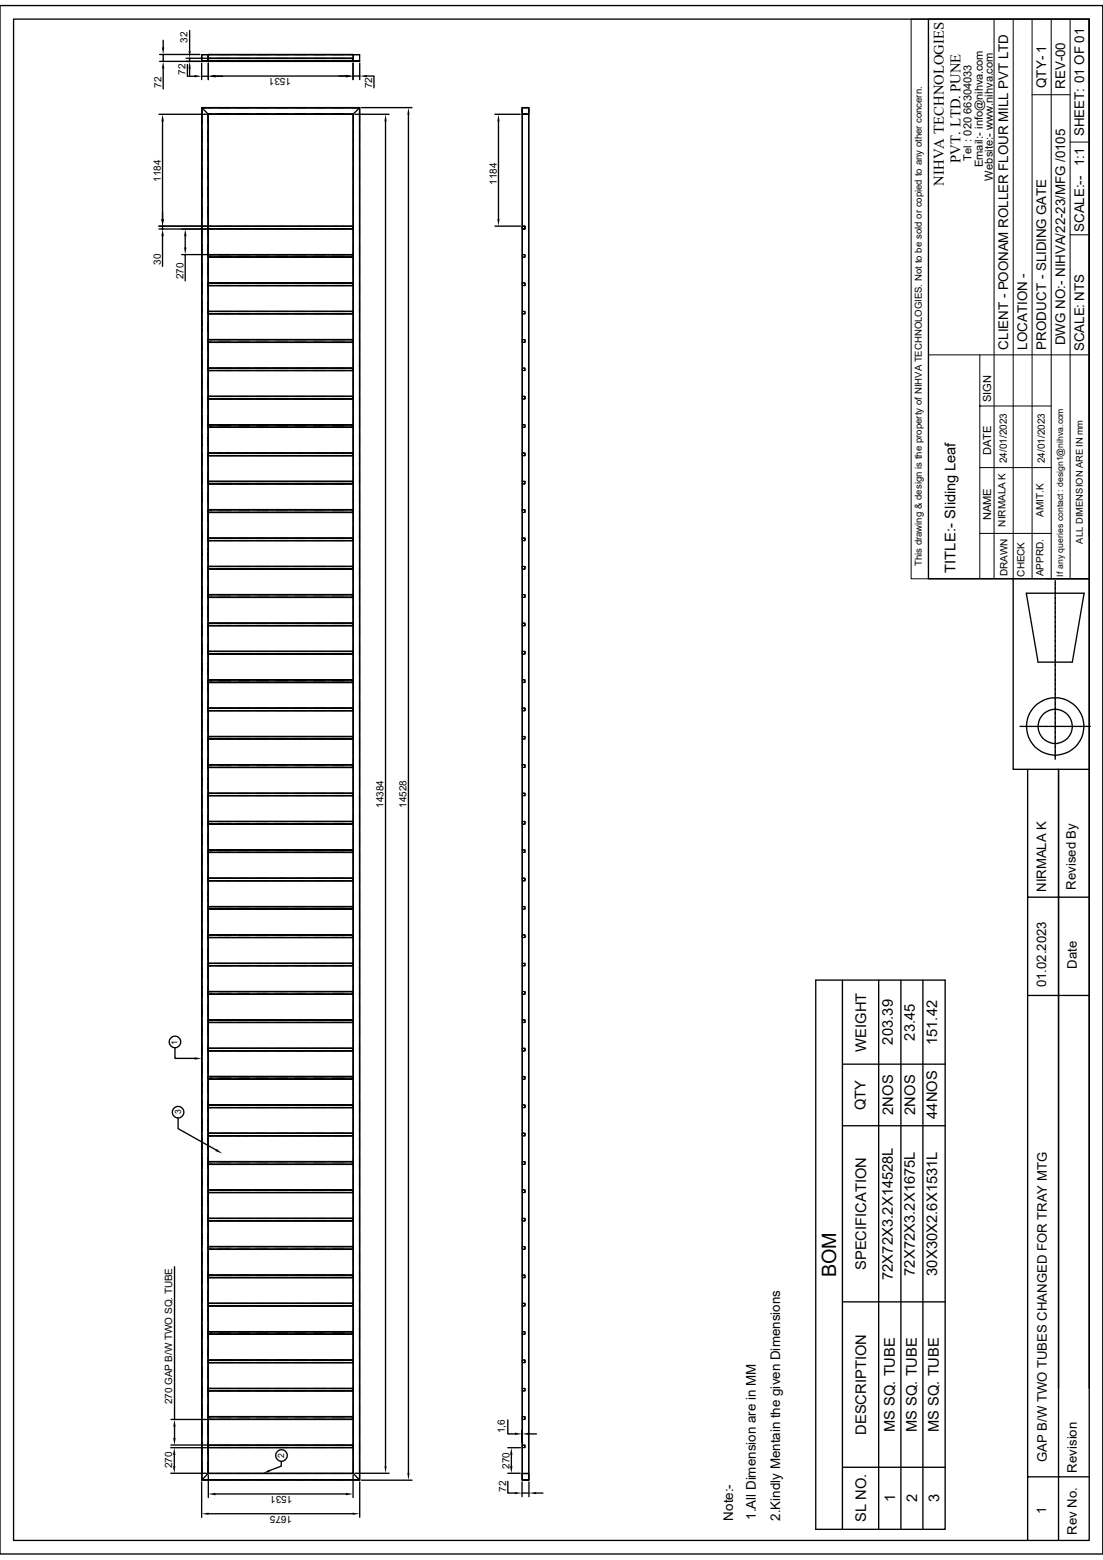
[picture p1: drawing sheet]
<svg xmlns="http://www.w3.org/2000/svg" width="210mm" height="297mm" viewBox="0 0 210 297" stroke-linecap="round" stroke-linejoin="round" font-family="sans-serif">
<defs><g id="words">
<text font-size="3.8" x="159.2" y="243.2" transform="rotate(-90 159.2 243.2)">BOM</text>
<g font-size="2.8">
<text x="179.7" y="35.3" transform="rotate(-90 179.7 35.3)">NIHVA TECHNOLOGIES</text>
<text x="182.9" y="31" transform="rotate(-90 182.9 31)">PVT. LTD. PUNE</text>
<text x="182" y="109.1" transform="rotate(-90 182 109.1)">TITLE:- Sliding Leaf</text>
<text x="164.9" y="200.2" transform="rotate(-90 164.9 200.2)">WEIGHT</text>
<text x="170" y="198.9" transform="rotate(-90 170 198.9)">203.39</text>
<text x="174.2" y="198.1" transform="rotate(-90 174.2 198.1)">23.45</text>
<text x="178.4" y="199" transform="rotate(-90 178.4 199)">151.42</text>
<text x="164.8" y="211.4" transform="rotate(-90 164.8 211.4)">QTY</text>
<text x="170.1" y="212.3" transform="rotate(-90 170.1 212.3)">2NOS</text>
<text x="174.2" y="212.3" transform="rotate(-90 174.2 212.3)">2NOS</text>
<text x="178.4" y="213" transform="rotate(-90 178.4 213)">44NOS</text>
<text x="164.9" y="241.8" transform="rotate(-90 164.9 241.8)">SPECIFICATION</text>
<text x="170" y="243.7" transform="rotate(-90 170 243.7)">72X72X3.2X14528L</text>
<text x="174.2" y="242.9" transform="rotate(-90 174.2 242.9)">72X72X3.2X1675L</text>
<text x="178.4" y="242.9" transform="rotate(-90 178.4 242.9)">30X30X2.6X1531L</text>
<text x="164.9" y="273.2" transform="rotate(-90 164.9 273.2)">DESCRIPTION</text>
<text x="170.4" y="272.7" transform="rotate(-90 170.4 272.7)">MS SQ. TUBE</text>
<text x="174.6" y="272.7" transform="rotate(-90 174.6 272.7)">MS SQ. TUBE</text>
<text x="178.8" y="272.7" transform="rotate(-90 178.8 272.7)">MS SQ. TUBE</text>
<text x="170.4" y="285.9" transform="rotate(-90 170.4 285.9)">1</text>
<text x="174.6" y="286" transform="rotate(-90 174.6 286)">2</text>
<text x="178.8" y="286.1" transform="rotate(-90 178.8 286.1)">3</text>
<text x="164.9" y="289.8" transform="rotate(-90 164.9 289.8)">SL NO.</text>
</g>
<g font-size="2.5">
<text x="199.2" y="16.8" transform="rotate(-90 199.2 16.8)">QTY- 1</text>
<text x="202.8" y="16.9" transform="rotate(-90 202.8 16.9)">REV-00</text>
<text x="206.5" y="25.9" transform="rotate(-90 206.5 25.9)">SHEET: 01 OF 01</text>
<text x="206.5" y="31.7" transform="rotate(-90 206.5 31.7)">1:1</text>
<text x="206.5" y="44.2" transform="rotate(-90 206.5 44.2)">SCALE:--</text>
<text x="202.8" y="65.7" transform="rotate(-90 202.8 65.7)">DWG NO:- NIHVA/22-23/MFG /0105</text>
<text x="191.9" y="66.5" transform="rotate(-90 191.9 66.5)">CLIENT - POONAM ROLLER FLOUR MILL PVT LTD</text>
<text x="195.6" y="66.6" transform="rotate(-90 195.6 66.6)">LOCATION -</text>
<text x="199.2" y="66.6" transform="rotate(-90 199.2 66.6)">PRODUCT - SLIDING GATE</text>
<text x="206.5" y="66.9" transform="rotate(-90 206.5 66.9)">SCALE: NTS</text>
<text x="199.2" y="169.8" transform="rotate(-90 199.2 169.8)">NIRMALA K</text>
<text x="204.8" y="169.4" transform="rotate(-90 204.8 169.4)">Revised By</text>
<text x="205" y="184.4" transform="rotate(-90 205 184.4)">Date</text>
<text x="199.2" y="188" transform="rotate(-90 199.2 188)">01.02.2023</text>
<text x="199.4" y="278.4" transform="rotate(-90 199.4 278.4)">GAP B/W TWO TUBES CHANGED FOR TRAY MTG</text>
<text x="205" y="280.4" transform="rotate(-90 205 280.4)">Revision</text>
<text x="139.6" y="289.5" transform="rotate(-90 139.6 289.5)">Note:-</text>
<text x="143.9" y="289.4" transform="rotate(-90 143.9 289.4)">1.All Dimension are in MM</text>
<text x="148.5" y="289.6" transform="rotate(-90 148.5 289.6)">2.Kindly Mentain the given Dimensions</text>
<text x="199.2" y="288.3" transform="rotate(-90 199.2 288.3)">1</text>
<text x="205" y="292.2" transform="rotate(-90 205 292.2)">Rev No.</text>
</g>
<g font-size="2.1">
<text x="185" y="30.6" transform="rotate(-90 185 30.6)">Tel : 020 66304033</text>
<text x="187.1" y="31.9" transform="rotate(-90 187.1 31.9)">Email:- info@nihva.com</text>
<text x="189" y="34.4" transform="rotate(-90 189 34.4)">Website:- www.nihva.com</text>
<text x="188.7" y="76.6" transform="rotate(-90 188.7 76.6)">SIGN</text>
<text x="188.7" y="86.6" transform="rotate(-90 188.7 86.6)">DATE</text>
<text x="188.7" y="99" transform="rotate(-90 188.7 99)">NAME</text>
</g>
<g font-size="1.9">
<text x="35.7" y="8.1" transform="rotate(-90 35.7 8.1)">32</text>
<text x="30.7" y="16.7" transform="rotate(-90 30.7 16.7)">72</text>
<text x="35.3" y="14.3" transform="rotate(-90 35.3 14.3)">72</text>
<text x="55.5" y="14.9" transform="rotate(-180 55.5 14.9)">1531</text>
<text x="70.9" y="16.8" transform="rotate(-90 70.9 16.8)">72</text>
<text x="30.6" y="34.6" transform="rotate(-90 30.6 34.6)">1184</text>
<text x="94.6" y="35.2" transform="rotate(-90 94.6 35.2)">1184</text>
<text x="30.6" y="50.5" transform="rotate(-90 30.6 50.5)">30</text>
<text x="34.9" y="53.2" transform="rotate(-90 34.9 53.2)">270</text>
<text x="191.7" y="88.2" transform="rotate(-90 191.7 88.2)">24/01/2023</text>
<text x="199" y="88.2" transform="rotate(-90 199 88.2)">24/01/2023</text>
<text x="191.5" y="100.3" transform="rotate(-90 191.5 100.3)">NIRMALA K</text>
<text x="198.7" y="98.5" transform="rotate(-90 198.7 98.5)">AMIT.K</text>
<text x="191.9" y="109.7" transform="rotate(-90 191.9 109.7)">DRAWN</text>
<text x="195.1" y="109.8" transform="rotate(-90 195.1 109.8)">CHECK</text>
<text x="198.7" y="109.7" transform="rotate(-90 198.7 109.7)">APPRD.</text>
<text x="73" y="153.8" transform="rotate(-90 73 153.8)">14384</text>
<text x="77.4" y="153.8" transform="rotate(-90 77.4 153.8)">14528</text>
<text x="32.8" y="267.4" transform="rotate(-90 32.8 267.4)">270 GAP B/W TWO SQ. TUBE</text>
<text x="96.1" y="272.9" transform="rotate(-90 96.1 272.9)">1,6</text>
<text x="32.8" y="279.5" transform="rotate(-90 32.8 279.5)">270</text>
<text x="97" y="279.6" transform="rotate(-90 97 279.6)">270</text>
<text x="55.7" y="284.8" transform="rotate(-180 55.7 284.8)">1531</text>
<text x="96.4" y="284" transform="rotate(-90 96.4 284)">72</text>
<text x="55.6" y="288.6" transform="rotate(-180 55.6 288.6)">1675</text>
</g>
<g font-size="1.8">
<text x="175.5" y="107.8" transform="rotate(-90 175.5 107.8)">This drawing &amp; design is the property of NIHVA TECHNOLOGIES. Not to be sold or copied to any other concern.</text>
<text x="206.2" y="103.5" transform="rotate(-90 206.2 103.5)">ALL DIMENSION ARE IN mm</text>
</g>
<g font-size="1.7">
<text x="202.4" y="109.8" transform="rotate(-90 202.4 109.8)">If any queries contact : design1@nihva.com</text>
<text x="33.8" y="198.9" transform="rotate(-90 33.8 198.9)">1</text>
<text x="34.5" y="212.2" transform="rotate(-90 34.5 212.2)">3</text>
<text x="54.1" y="277.6" transform="rotate(-90 54.1 277.6)">2</text>
</g>
</g></defs>
<g fill="none" stroke="#000" stroke-width=".25">
<path d="M0 1.1h210v294.8h-210zM2.6 3.6h204.8v289.7h-204.8zM30.4 11.7h38.1M30.4 10.4h7.7M31.1 7.7v1.3M31.1 10.4v1.3M31.1 13v3.9M35.4 11.1h3.9M35.7 12.3v2.2h1.3M36.1 5.8v3.9M36.1 11.1v.6M36.1 13v1.4"/>
<path d="M38.4 12v3.2M38.4 14.5h1.3M38.4 11.6h2M39.6 10.4h.8M39.7 10.4h27.5M39.7 12v3.2M39.8 11.1l-.1 .1M39.8 11.1h-.1v.5l.1 .1-.1-.1M39.8 11.1h.7M40.5 10.4h.1M40.5 11.6h.1M40.6 11.1h.1"/>
<path d="M40.6 11.6h.1M40.6 10.4h.1M40.7 11.1h.1M40.8 10.4h.1M40.8 11.6h.1M40.9 11.1h.1M41 10.4h.1M41 11.6h.1M41 14.5h24.9M41 14.5h1.4M41.1 11.1h.1M41.1 11.6h.1"/>
<path d="M41.1 10.4h.1M41.2 11.1h.1M41.3 10.4h.1M41.3 11.6h.1M41.4 11.1h.1M41.5 10.4h2.5M41.5 11.6h2.5M41.6 11.1h2.5M44.1 10.4h.1M44.1 11.6h.1M44.2 11.1h.1M44.2 10.4h.1"/>
<path d="M44.2 11.6h.1M44.3 11.1h.1M44.4 10.4h.1M44.4 11.6h.1M44.5 11.1h.1M44.6 10.4h.1M44.6 11.6h.1M44.7 11.1h.1M44.7 10.4h.1M44.7 11.6h.1M44.8 11.1h.1M44.9 10.4h.1"/>
<path d="M44.9 11.6h.1M45 11.1h.1M45.1 10.4h2.5M45.2 11.1h2.5M47.6 11.6h-2.5M47.7 10.4h.1M47.7 11.6h.1M47.8 11.1h.1M47.8 10.4h.1M47.8 11.6h.1M47.9 11.1h.1M48 10.4h.1"/>
<path d="M48 11.6h.1M48.1 11.1h.1M48.2 10.4h.1M48.2 11.6h.1M48.3 11.1h.1M48.3 10.4h.1M48.3 11.6h.1M48.4 11.1h.1M48.5 10.4h.1M48.5 11.6h.1M48.6 11.1h.1M48.7 10.4h.1"/>
<path d="M48.7 11.6h.1M48.8 11.1h2.5M48.9 10.4h2.3M48.9 11.6h2.3M51.3 10.4h.1M51.3 11.6h.1M51.4 11.1h.1M51.4 10.4h.1M51.4 11.6h.1M51.5 11.1h.1M51.6 10.4h.1M51.6 11.6h.1"/>
<path d="M51.7 11.1h.1M51.8 10.4h.1M51.8 11.6h.1M51.9 11.1h.1M51.9 10.4h.1M51.9 11.6h.1M52 11.1h.1M52.1 10.4h.1M52.1 11.6h.1M52.2 11.1h.1M52.3 10.4h.1M52.3 11.6h.1"/>
<path d="M52.4 11.1h2.5M52.5 10.4h2.3M52.5 11.6h2.3M54.9 10.4h.1M54.9 11.6h.1M54.9 11.1h.1M55 10.4h.1M55 11.6h.1M55.1 11.1h.1M55.2 10.4h.1M55.2 11.6h.1M55.3 11.1h.1"/>
<path d="M55.4 10.4h.1M55.4 11.6h.1M55.5 11.1h.1M55.5 10.4h.1M55.5 11.6h.1M55.6 11.1h.1M55.7 10.4h.1M55.7 11.6h.1M55.8 11.1h.1M55.9 10.4h.1M55.9 11.6h.1M56 11.1h2.5"/>
<path d="M56 10.4h2.4M56 11.6h2.4M58.5 10.4h.1M58.5 11.6h.1M58.5 11.1h.1M58.6 10.4h.1M58.6 11.6h.1M58.7 11.1h.1M58.8 10.4h.1M58.8 11.6h.1M58.9 11.1h.1M59 10.4h.1"/>
<path d="M59 11.6h.1M59.1 11.1h.1M59.1 10.4h.1M59.1 11.6h.1M59.2 11.1h.1M59.3 10.4h.1M59.3 11.6h.1M59.4 11.1h.1M59.5 10.4h.1M59.5 11.6h.1M59.6 11.1h2.5M59.6 10.4h2.4"/>
<path d="M59.6 11.6h2.4M62.1 10.4h.1M62.1 11.6h.1M62.1 11.1h.1M62.2 10.4h.1M62.2 11.6h.1M62.3 11.1h.1M62.4 10.4h.1M62.4 11.6h.1M62.5 11.1h.1M62.6 10.4h.1M62.6 11.6h.1"/>
<path d="M62.7 11.1h.1M62.7 10.4h.1M62.7 11.6h.1M62.8 11.1h.1M62.9 10.4h.1M62.9 11.6h.1M63 11.1h.1M63.1 10.4h.1M63.1 11.6h.1M63.2 11.1h2.5M63.2 10.4h2.4M63.2 11.6h2.4"/>
<path d="M65.7 10.4h.1M65.7 11.6h.1M65.7 11.1h.1M65.8 10.4h.1M65.8 11.6h.1M65.9 11.1h.1M66 10.4h.1M66 11.6h.1M66.1 11.1h.1M66.2 10.4h.1M66.2 11.6h.1M66.3 11.1h.1"/>
<path d="M66.3 10.4h.1M66.3 11.6h.1M66.4 11.1h.1M66.5 10.4h.1M66.5 11.6h.1M66.6 11.1h.1M66.7 10.4h.1M66.7 11.6h.1M66.8 11.1h.4v.5l-.1 .1 .1-.1M66.8 11.1h.4M66.8 10.4h.5M66.8 11.6h1.7"/>
<path d="M67.2 12v3.2M67.2 14.5h1.3M68.5 12v3.2M69.8 14.5h1.4v2.2M176.8 3.6h30.6v106.6h-30.6zM207.4 3.6v98.6M30.3 21.8h9M30.9 23.1v18.6M38.4 20.5l1.3 1.3M38.4 20.5h30.1v261.3h-30.1zM38.4 20.7v.1M38.4 20.9v.1"/>
<path d="M38.4 21v2.5M38.4 23.6v.1M38.4 23.8v.1M38.4 24h.1M38.4 24.1v.1M38.4 24.3v.1M38.4 24.5v.1M38.4 24.6v2.5M38.4 27.2v.1M38.4 27.4v.1M38.4 27.6h.1M38.4 27.7v.1"/>
<path d="M38.4 27.9v.1M38.4 28.1v.1M38.4 28.2v2.5M38.4 30.8v.1M38.4 31v.1M38.4 31.2h.1M38.4 31.3v.1M38.4 31.5v.1M38.4 31.7h.1M38.4 31.8v2.5M38.4 34.4v.1M38.4 34.6v.1"/>
<path d="M38.4 34.8h.1M38.4 34.9v.1M38.4 35.1v.1M38.4 35.3h.1M38.4 35.4v2.5M38.4 38v.1M38.4 38.2v.1M38.4 38.4h.1M38.4 38.5v.1M38.4 38.7v.1M38.4 38.9h.1M38.4 39v.1"/>
<path d="M38.4 39.2v2.3M39.6 23.6v.1M39.6 23.8v.1M39.6 24h.1M39.6 24.1v.1M39.6 24.3v.1M39.6 24.5v.1M39.6 24.6v2.5M39.6 27.2v.1M39.6 27.4v.1M39.6 27.6h.1M39.6 27.7v.1"/>
<path d="M39.6 27.9v.1M39.6 28.1v.1M39.6 28.2v2.5M39.6 30.8v.1M39.6 31v.1M39.6 31.2h.1M39.6 31.3v.1M39.6 31.5v.1M39.6 31.7v.1M39.6 31.8v2.5M39.6 34.4v.1M39.6 34.6v.1"/>
<path d="M39.6 34.8h.1M39.6 34.9v.1M39.6 35.1v.1M39.6 35.3h.1M39.6 35.4v2.5M39.6 38v.1M39.6 38.2v.1M39.6 38.4h.1M39.6 38.5v.1M39.6 38.7v.1M39.6 38.9h.1M39.6 39v.1"/>
<path d="M39.6 39.2v2.3M39.7 21.8h27.5v258.7h-27.5zM40.4 21.7h-.8v1.8M40.4 20.5l-2 .1M40.5 21.7h.1M40.5 20.5h.1M40.6 21.7h.1M40.6 20.5h.1M40.8 21.7h.1M40.8 20.5h.1M41 21.7h.1M41 20.5h.1"/>
<path d="M41.1 21.7h.1M41.1 20.5h.1M41.3 21.7h.1M41.3 20.5h.1M41.5 21.7h2.5M41.5 20.5h2.5M44.1 21.7h.1M44.1 20.5h.1M44.2 21.7h.1M44.2 20.5h.1M44.4 21.7h.1M44.4 20.5h.1"/>
<path d="M44.6 21.7h.1M44.6 20.5h.1M44.7 21.7h.1M44.7 20.5h.1M44.9 21.7h.1M44.9 20.5h.1M45.1 21.7h2.5M45.1 20.5h2.5M47.7 21.7h.1M47.7 20.5h.1M47.8 21.7h.1M47.8 20.5h.1"/>
<path d="M48 21.7h.1M48 20.5h.1M48.2 21.7h.1M48.2 20.5h.1M48.3 21.7h.1M48.3 20.5h.1M48.5 21.7h.1M48.5 20.5h.1M48.7 21.7h.1M48.7 20.5h.1M48.9 21.7h2.3M48.9 20.5h2.3"/>
<path d="M51.3 21.7h.1M51.3 20.5h.1M51.4 21.7h.1M51.4 20.5h.1M51.6 21.7h.1M51.6 20.5h.1M51.8 21.7h.1M51.8 20.5h.1M51.9 21.7h.1M51.9 20.5h.1M52.1 21.7h.1M52.1 20.5h.1"/>
<path d="M52.3 21.7h.1M52.3 20.5h.1M52.5 21.7h2.3M52.5 20.5h2.3M54.9 21.7h.1M54.9 20.5h.1M55 21.7h.1M55 20.5h.1M55.2 21.7h.1M55.2 20.5h.1M55.4 21.7h.1M55.4 20.5h.1"/>
<path d="M55.5 21.7h.1M55.5 20.5h.1M55.7 21.7h.1M55.7 20.5h.1M55.9 21.7h.1M55.9 20.5h.1M56 21.7h2.4M56 20.5h2.4M58.5 21.7h.1M58.5 20.5h.1M58.6 21.7h.1M58.6 20.5h.1"/>
<path d="M58.8 21.7h.1M58.8 20.5h.1M59 21.7h.1M59 20.5h.1M59.1 21.7h.1M59.1 20.5h.1M59.3 21.7h.1M59.3 20.5h.1M59.5 21.7h.1M59.5 20.5h.1M59.6 21.7h2.4M59.6 20.5h2.4"/>
<path d="M62.1 20.5h.1M62.1 21.7h.1M62.2 20.5h.1M62.2 21.7h.1M62.4 20.5h.1M62.4 21.7h.1M62.6 20.5h.1M62.6 21.7h.1M62.7 20.5h.1M62.7 21.7h.1M62.9 20.5h.1M62.9 21.7h.1"/>
<path d="M63.1 20.5h.1M63.1 21.7h.1M63.2 20.5h2.4M63.2 21.7h2.4M65.7 20.5h.1M65.7 21.7h.1M65.8 20.5h.1M65.8 21.7h.1M66 21.7h.1M66 20.5h.1M66.2 20.5h.1M66.2 21.7h.1"/>
<path d="M66.3 20.5h.1M66.3 21.7h.1M66.5 21.7h.1M66.5 20.5h.1M66.7 20.5h.1M66.7 21.7h.1M66.8 20.5h1.5M66.8 21.7h.3M67.2 21.7l.1 .1M67.3 21.9v1.6M67.3 23.6v.1M67.3 23.8v.1"/>
<path d="M67.3 24h.1M67.3 24.1v.1M67.3 24.3v.1M67.3 24.5v.1M67.3 24.6v2.5M67.3 27.2v.1M67.3 27.4v.1M67.3 27.6h.1M67.3 27.7v.1M67.3 27.9v.1M67.3 28.1v.1M67.3 28.2v2.5"/>
<path d="M67.3 30.8v.1M67.3 31v.1M67.3 31.2h.1M67.3 31.3v.1M67.3 31.5v.1M67.3 31.7h.1M67.3 31.8v2.5M67.3 34.4v.1M67.3 34.6v.1M67.3 34.8h.1M67.3 34.9v.1M67.3 35.1v.1"/>
<path d="M67.3 35.3h.1M67.3 35.4v2.5M67.3 38v.1M67.3 38.2v.1M67.3 38.4h.1M67.3 38.5v.1M67.3 38.7v.1M67.3 38.9h.1M67.3 39v.1M67.3 39.2v2.3M67.6 21.8h6.5M68.4 20.5l.1 .1"/>
<path d="M68.5 20.7v.1M68.5 20.9v.1M68.5 21v2.5M68.5 23.6v.1M68.5 23.8v.1M68.5 24h.1M68.5 24.1v.1M68.5 24.3v.1M68.5 24.5v.1M68.5 24.6v2.5M68.5 27.2v.1M68.5 27.4v.1"/>
<path d="M68.5 27.6h.1M68.5 27.7v.1M68.5 27.9v.1M68.5 28.1v.1M68.5 28.2v2.5M68.5 30.8v.1M68.5 31v.1M68.5 31.2h.1M68.5 31.3v.1M68.5 31.5v.1M68.5 31.7h.1M68.5 31.8v2.5"/>
<path d="M68.5 34.4v.1M68.5 34.6v.1M68.5 34.8h.1M68.5 34.9v.1M68.5 35.1v.1M68.5 35.3h.1M68.5 35.4v2.5M68.5 38v.1M68.5 38.2v.1M68.5 38.4h.1M68.5 38.5v.1M68.5 38.7v.1"/>
<path d="M68.5 38.9h.1M68.5 39v.1M68.5 39.2v2.3M68.5 20.5l-1.3 1.3M68.8 20.5h9.6M73.4 23.1v256M77.8 21.8v258.7M94.2 21.8h4.9M94.9 23.1v18.6M99.4 20.5h1.3v261.3h-1.3zM30.3 43.6h9M30.3 43.1h9"/>
<path d="M30.9 43.1v.5M30.9 45v5.7M34.6 48.5h4.7M35.3 45v2.1M35.3 48.5v5M38.4 41.6v.1M38.4 41.8v.1M38.4 42h.1M38.4 42.1v.1M38.4 42.3v.1M38.4 42.5h.1M38.4 42.6v.1"/>
<path d="M38.4 42.8v2.3M38.4 45.2v.1M38.4 45.4v.1M38.4 45.6h.1M38.4 45.7v.1M38.4 45.9v.1M38.4 46.1h.1M38.4 46.2v.1M38.4 46.4v2.5M38.4 49v.1M38.4 49.1v.1M38.4 49.3v.1"/>
<path d="M38.4 49.5v.1M38.4 49.7h.1M38.4 49.8v.1M38.4 50v2.5M38.4 52.6v.1M38.4 52.7v.1M38.4 52.9v.1M38.4 53.1v.1M38.4 53.3h.1M38.4 53.4v.1M38.4 53.6v2.5M38.4 56.2v.1"/>
<path d="M38.4 56.3v.1M38.4 56.5v.1M38.4 56.7v.1M38.4 56.9h.1M38.4 57v.1M38.4 57.2v2.5M38.4 59.8v.1M38.4 59.9v.1M39.6 41.6v.1M39.6 41.8v.1M39.6 42h.1M39.6 42.1v.1"/>
<path d="M39.6 42.3v.1M39.6 42.5h.1M39.6 42.6v.1M39.6 42.8v2.3M39.6 45.2v.1M39.6 45.4v.1M39.6 45.6h.1M39.6 45.7v.1M39.6 45.9v.1M39.6 46.1h.1M39.6 46.2v.1M39.6 46.4v2.5"/>
<path d="M39.6 49v.1M39.6 49.1v.1M39.6 49.3v.1M39.6 49.5v.1M39.6 49.7h.1M39.6 49.8v.1M39.6 50v2.5M39.6 52.6v.1M39.6 52.7v.1M39.6 52.9v.1M39.6 53.1v.1M39.6 53.3h.1"/>
<path d="M39.6 53.4v.1M39.6 53.6v2.5M39.6 56.2v.1M39.6 56.3v.1M39.6 56.5v.1M39.6 56.7v.1M39.6 56.9h.1M39.6 57v.1M39.6 57.2v2.5M39.6 59.8v.1M39.6 59.9v.1M39.7 48.5h27.5v.5h-27.5z"/>
<path d="M39.7 53.8h27.5v.6h-27.5zM39.7 59.3h27.5v.5h-27.5zM39.7 43.1h27.5v.5h-27.5zM39.7 48.9h.1M39.7 54.2l.1 .2M39.7 59.6l.1 .1M39.7 43.3v.3h.1M39.7 48.7v.1M39.7 54.1v.1M39.7 59.5v.1M39.8 48.5l-.1 .1M39.8 53.9l-.1 .1"/>
<path d="M39.8 59.3l-.1 .1M39.8 43.1l-.1 .1M39.8 48.5h.7M39.8 53.9h.7M39.8 59.3h.7M39.8 43.1h.7M39.8 48.9h.7M39.8 54.4h.7M39.8 59.7h.7M39.8 43.6h.7M40.6 48.5h.1M40.6 53.9h.1"/>
<path d="M40.6 59.3h.1M40.6 43.1h.1M40.6 48.9h.1M40.6 54.4h.1M40.6 59.7h.1M40.6 43.6h.1M40.7 48.5h.1M40.7 53.9h.1M40.7 59.3h.1M40.7 43.1h.1M40.7 48.9h.1M40.7 54.4h.1"/>
<path d="M40.7 59.7h.1M40.7 43.6h.1M40.9 48.5h.1M40.9 53.9h.1M40.9 59.3h.1M40.9 43.1h.1M40.9 48.9h.1M40.9 54.4h.1M40.9 59.7h.1M40.9 43.6h.1M41.1 48.5h.1M41.1 53.9h.1"/>
<path d="M41.1 59.3h.1M41.1 43.1h.1M41.1 48.9h.1M41.1 54.4h.1M41.1 59.7h.1M41.1 43.6h.1M41.2 48.5h.1M41.2 53.9h.1M41.2 59.3h.1M41.2 43.1h.1M41.2 48.9h.1M41.2 54.4h.1"/>
<path d="M41.2 59.7h.1M41.2 43.6h.1M41.4 48.5h.1M41.4 53.9h.1M41.4 59.3h.1M41.4 43.1h.1M41.4 48.9h.1M41.4 54.4h.1M41.4 59.7h.1M41.4 43.6h.1M41.6 48.5h2.5M41.6 53.9h2.5"/>
<path d="M41.6 59.3h2.5M41.6 43.1h2.5M41.6 48.9h2.5M41.6 54.4h2.5M41.6 59.7h2.5M41.6 43.6h2.5M44.2 48.5h.1M44.2 53.9h.1M44.2 59.3h.1M44.2 43.1h.1M44.2 48.9h.1M44.2 54.4h.1"/>
<path d="M44.2 59.7h.1M44.2 43.6h.1M44.3 48.5h.1M44.3 53.9h.1M44.3 59.3h.1M44.3 43.1h.1M44.3 48.9h.1M44.3 54.4h.1M44.3 59.7h.1M44.3 43.6h.1M44.5 48.5h.1M44.5 53.9h.1"/>
<path d="M44.5 59.3h.1M44.5 43.1h.1M44.5 48.9h.1M44.5 54.4h.1M44.5 59.7h.1M44.5 43.6h.1M44.7 48.5h.1M44.7 53.9h.1M44.7 59.3h.1M44.7 43.1h.1M44.7 48.9h.1M44.7 54.4h.1"/>
<path d="M44.7 59.7h.1M44.7 43.6h.1M44.8 48.5h.1M44.8 53.9h.1M44.8 59.3h.1M44.8 43.1h.1M44.8 48.9h.1M44.8 54.4h.1M44.8 59.7h.1M44.8 43.6h.1M45 48.5h.1M45 53.9h.1"/>
<path d="M45 59.3h.1M45 43.1h.1M45 48.9h.1M45 54.4h.1M45 59.7h.1M45 43.6h.1M45.2 48.5h2.5M45.2 53.9h2.5M45.2 59.3h2.5M45.2 43.1h2.5M45.2 48.9h2.5M45.2 54.4h2.5"/>
<path d="M45.2 59.7h2.5M45.2 43.6h2.5M47.8 48.9h.1M47.8 54.4h.1M47.8 59.7h.1M47.8 43.6h.1M47.8 48.5h.1M47.8 53.9h.1M47.8 59.3h.1M47.8 43.1h.1M47.9 48.9h.1M47.9 54.4h.1"/>
<path d="M47.9 59.7h.1M47.9 43.6h.1M47.9 48.5h.1M47.9 53.9h.1M47.9 59.3h.1M47.9 43.1h.1M48.1 48.5h.1M48.1 53.9h.1M48.1 59.3h.1M48.1 43.1h.1M48.1 48.9h.1M48.1 54.4h.1"/>
<path d="M48.1 59.7h.1M48.1 43.6h.1M48.3 48.5h.1M48.3 53.9h.1M48.3 59.3h.1M48.3 43.1h.1M48.3 48.9h.1M48.3 54.4h.1M48.3 59.7h.1M48.3 43.6h.1M48.4 48.5h.1M48.4 53.9h.1"/>
<path d="M48.4 59.3h.1M48.4 43.1h.1M48.4 48.9h.1M48.4 54.4h.1M48.4 59.7h.1M48.4 43.6h.1M48.6 48.5h.1M48.6 53.9h.1M48.6 59.3h.1M48.6 43.1h.1M48.6 48.9h.1M48.6 54.4h.1"/>
<path d="M48.6 59.7h.1M48.6 43.6h.1M48.8 48.5h2.5M48.8 53.9h2.5M48.8 59.3h2.5M48.8 43.1h2.5M48.8 48.9h2.5M48.8 54.4h2.5M48.8 59.7h2.5M48.8 43.6h2.5M51.4 48.5h.1M51.4 53.9h.1"/>
<path d="M51.4 59.3h.1M51.4 43.1h.1M51.4 48.9h.1M51.4 54.4h.1M51.4 59.7h.1M51.4 43.6h.1M51.5 48.5h.1M51.5 53.9h.1M51.5 59.3h.1M51.5 43.1h.1M51.5 48.9h.1M51.5 54.4h.1"/>
<path d="M51.5 59.7h.1M51.5 43.6h.1M51.7 48.5h.1M51.7 53.9h.1M51.7 59.3h.1M51.7 43.1h.1M51.7 48.9h.1M51.7 54.4h.1M51.7 59.7h.1M51.7 43.6h.1M51.9 48.5h.1M51.9 53.9h.1"/>
<path d="M51.9 59.3h.1M51.9 43.1h.1M51.9 48.9h.1M51.9 54.4h.1M51.9 59.7h.1M51.9 43.6h.1M52 48.5h.1M52 53.9h.1M52 59.3h.1M52 43.1h.1M52 48.9h.1M52 54.4h.1"/>
<path d="M52 59.7h.1M52 43.6h.1M52.2 48.5h.1M52.2 53.9h.1M52.2 59.3h.1M52.2 43.1h.1M52.2 48.9h.1M52.2 54.4h.1M52.2 59.7h.1M52.2 43.6h.1M52.4 48.5h2.5M52.4 53.9h2.5"/>
<path d="M52.4 59.3h2.5M52.4 43.1h2.5M52.4 48.9h2.5M52.4 54.4h2.5M52.4 59.7h2.5M52.4 43.6h2.5M54.9 48.5h.1M54.9 53.9h.1M54.9 59.3h.1M54.9 43.1h.1M54.9 48.9h.1M54.9 54.4h.1"/>
<path d="M54.9 59.7h.1M54.9 43.6h.1M55.1 48.9h.1M55.1 54.4h.1M55.1 59.7h.1M55.1 43.6h.1M55.1 48.5h.1M55.1 53.9h.1M55.1 59.3h.1M55.1 43.1h.1M55.3 48.5h.1M55.3 53.9h.1"/>
<path d="M55.3 59.3h.1M55.3 43.1h.1M55.3 48.9h.1M55.3 54.4h.1M55.3 59.7h.1M55.3 43.6h.1M55.5 48.5h.1M55.5 53.9h.1M55.5 59.3h.1M55.5 43.1h.1M55.5 48.9h.1M55.5 54.4h.1"/>
<path d="M55.5 59.7h.1M55.5 43.6h.1M55.6 48.5h.1M55.6 53.9h.1M55.6 59.3h.1M55.6 43.1h.1M55.6 48.9h.1M55.6 54.4h.1M55.6 59.7h.1M55.6 43.6h.1M55.8 48.5h.1M55.8 53.9h.1"/>
<path d="M55.8 59.3h.1M55.8 43.1h.1M55.8 48.9h.1M55.8 54.4h.1M55.8 59.7h.1M55.8 43.6h.1M56 48.5h2.5M56 53.9h2.5M56 59.3h2.5M56 43.1h2.5M56 48.9h2.5M56 54.4h2.5"/>
<path d="M56 59.7h2.5M56 43.6h2.5M58.5 48.5h.1M58.5 53.9h.1M58.5 59.3h.1M58.5 43.1h.1M58.5 48.9h.1M58.5 54.4h.1M58.5 59.7h.1M58.5 43.6h.1M58.7 48.5h.1M58.7 53.9h.1"/>
<path d="M58.7 59.3h.1M58.7 43.1h.1M58.7 48.9h.1M58.7 54.4h.1M58.7 59.7h.1M58.7 43.6h.1M58.9 48.5h.1M58.9 53.9h.1M58.9 59.3h.1M58.9 43.1h.1M58.9 48.9h.1M58.9 54.4h.1"/>
<path d="M58.9 59.7h.1M58.9 43.6h.1M59.1 48.9h.1M59.1 54.4h.1M59.1 59.7h.1M59.1 43.6h.1M59.1 48.5h.1M59.1 53.9h.1M59.1 59.3h.1M59.1 43.1h.1M59.2 48.9h.1M59.2 54.4h.1"/>
<path d="M59.2 59.7h.1M59.2 43.6h.1M59.2 48.5h.1M59.2 53.9h.1M59.2 59.3h.1M59.2 43.1h.1M59.4 48.9h.1M59.4 54.4h.1M59.4 59.7h.1M59.4 43.6h.1M59.4 48.5h.1M59.4 53.9h.1"/>
<path d="M59.4 59.3h.1M59.4 43.1h.1M59.6 48.9h2.5M59.6 54.4h2.5M59.6 59.7h2.5M59.6 43.6h2.5M59.6 48.5h2.5M59.6 53.9h2.5M59.6 59.3h2.5M59.6 43.1h2.5M62.1 48.5h.1M62.1 53.9h.1"/>
<path d="M62.1 59.3h.1M62.1 43.1h.1M62.1 48.9h.1M62.1 54.4h.1M62.1 59.7h.1M62.1 43.6h.1M62.3 48.5h.1M62.3 53.9h.1M62.3 59.3h.1M62.3 43.1h.1M62.3 48.9h.1M62.3 54.4h.1"/>
<path d="M62.3 59.7h.1M62.3 43.6h.1M62.5 48.5h.1M62.5 53.9h.1M62.5 59.3h.1M62.5 43.1h.1M62.5 48.9h.1M62.5 54.4h.1M62.5 59.7h.1M62.5 43.6h.1M62.7 48.5h.1M62.7 53.9h.1"/>
<path d="M62.7 59.3h.1M62.7 43.1h.1M62.7 48.9h.1M62.7 54.4h.1M62.7 59.7h.1M62.7 43.6h.1M62.8 48.5h.1M62.8 53.9h.1M62.8 59.3h.1M62.8 43.1h.1M62.8 48.9h.1M62.8 54.4h.1"/>
<path d="M62.8 59.7h.1M62.8 43.6h.1M63 48.5h.1M63 53.9h.1M63 59.3h.1M63 43.1h.1M63 48.9h.1M63 54.4h.1M63 59.7h.1M63 43.6h.1M63.2 48.5h2.5M63.2 53.9h2.5"/>
<path d="M63.2 59.3h2.5M63.2 43.1h2.5M63.2 48.9h2.5M63.2 54.4h2.5M63.2 59.7h2.5M63.2 43.6h2.5M65.7 48.5h.1M65.7 53.9h.1M65.7 59.3h.1M65.7 43.1h.1M65.7 48.9h.1M65.7 54.4h.1"/>
<path d="M65.7 59.7h.1M65.7 43.6h.1M65.9 48.5h.1M65.9 53.9h.1M65.9 59.3h.1M65.9 43.1h.1M65.9 48.9h.1M65.9 54.4h.1M65.9 59.7h.1M65.9 43.6h.1M66.1 48.5h.1M66.1 53.9h.1"/>
<path d="M66.1 59.3h.1M66.1 43.1h.1M66.1 48.9h.1M66.1 54.4h.1M66.1 59.7h.1M66.1 43.6h.1M66.3 48.5h.1M66.3 53.9h.1M66.3 59.3h.1M66.3 43.1h.1M66.3 48.9h.1M66.3 54.4h.1"/>
<path d="M66.3 59.7h.1M66.3 43.6h.1M66.4 48.5h.1M66.4 53.9h.1M66.4 59.3h.1M66.4 43.1h.1M66.4 48.9h.1M66.4 54.4h.1M66.4 59.7h.1M66.4 43.6h.1M66.6 48.5h.1M66.6 53.9h.1"/>
<path d="M66.6 59.3h.1M66.6 43.1h.1M66.6 48.9h.1M66.6 54.4h.1M66.6 59.7h.1M66.6 43.6h.1M66.8 43.1h.4v.5h-.1M66.8 48.5l.4 .1M66.8 53.9h.4v.3M66.8 59.3l.4 .1M66.8 48.9h.3M66.8 54.4h.3"/>
<path d="M66.8 59.7h.3M66.8 43.6h.3M67.2 48.9h-.1M67.2 54.2l-.1 .2M67.2 59.6l-.1 .1M67.2 48.7v.1M67.2 59.5v.1M67.3 41.6v.1M67.3 41.8v.1M67.3 42h.1M67.3 42.1v.1M67.3 42.3v.1"/>
<path d="M67.3 42.5h.1M67.3 42.6v.1M67.3 42.8v2.3M67.3 45.2v.1M67.3 45.4v.1M67.3 45.6h.1M67.3 45.7v.1M67.3 45.9v.1M67.3 46.1h.1M67.3 46.2v.1M67.3 46.4v2.5M67.3 49v.1"/>
<path d="M67.3 49.1v.1M67.3 49.3v.1M67.3 49.5v.1M67.3 49.7h.1M67.3 49.8v.1M67.3 50v2.5M67.3 52.6v.1M67.3 52.7v.1M67.3 52.9v.1M67.3 53.1v.1M67.3 53.3h.1M67.3 53.4v.1"/>
<path d="M67.3 53.6v2.5M67.3 56.2v.1M67.3 56.3v.1M67.3 56.5v.1M67.3 56.7v.1M67.3 56.9h.1M67.3 57v.1M67.3 57.2v2.5M67.3 59.8v.1M67.3 59.9v.1M68.5 41.6v.1M68.5 41.8v.1"/>
<path d="M68.5 42h.1M68.5 42.1v.1M68.5 42.3v.1M68.5 42.5h.1M68.5 42.6v.1M68.5 42.8v2.3M68.5 45.2v.1M68.5 45.4v.1M68.5 45.6h.1M68.5 45.7v.1M68.5 45.9v.1M68.5 46.1h.1"/>
<path d="M68.5 46.2v.1M68.5 46.4v2.5M68.5 49v.1M68.5 49.1v.1M68.5 49.3v.1M68.5 49.5v.1M68.5 49.7h.1M68.5 49.8v.1M68.5 50v2.5M68.5 52.6v.1M68.5 52.7v.1M68.5 52.9v.1"/>
<path d="M68.5 53.1v.1M68.5 53.3h.1M68.5 53.4v.1M68.5 53.6v2.5M68.5 56.2v.1M68.5 56.3v.1M68.5 56.5v.1M68.5 56.7v.1M68.5 56.9h.1M68.5 57v.1M68.5 57.2v2.5M68.5 59.8v.1"/>
<path d="M68.5 59.9v.1M94.2 43.1h4.9M38.4 60.1v.1M38.4 60.3v.1M38.4 60.5h.1M38.4 60.6v.1M38.4 60.8v2.5M38.4 63.4v.1M38.4 63.5v.1M38.4 63.7v.1M38.4 63.9v.1M38.4 64.1h.1"/>
<path d="M38.4 64.2v.1M38.4 64.4v.1M38.4 64.6v2.3M38.4 67v.1M38.4 67.1v.1M38.4 67.3v.1M38.4 67.5v.1M38.4 67.6v.1M38.4 67.8v.1M38.4 68v.1M38.4 68.2v2.3M38.4 70.6v.1"/>
<path d="M38.4 70.7v.1M38.4 70.9v.1M38.4 71.1v.1M38.4 71.2v.1M38.4 71.4v.1M38.4 71.6v.1M38.4 71.8v2.5M38.4 74.3v.1M38.4 74.5v.1M38.4 74.7v.1M38.4 74.8v.1M38.4 75v.1"/>
<path d="M38.4 75.2v.1M38.4 75.4v2.5M38.4 77.9v.1M38.4 78.1v.1M38.4 78.3v.1M38.4 78.4v.1M38.4 78.6v.1M38.4 78.8v.1M38.4 79v2.4M39.6 60.1v.1M39.6 60.3v.1M39.6 60.5h.1"/>
<path d="M39.6 60.6v.1M39.6 60.8v2.5M39.6 63.4v.1M39.6 63.5v.1M39.6 63.7v.1M39.6 63.9v.1M39.6 64.1h.1M39.6 64.2v.1M39.6 64.4v.1M39.6 64.6v2.3M39.6 67v.1M39.6 67.1v.1"/>
<path d="M39.6 67.3v.1M39.6 67.5v.1M39.6 67.6v.1M39.6 67.8v.1M39.6 68v.1M39.6 68.2v2.3M39.6 70.6v.1M39.6 70.7v.1M39.6 70.9v.1M39.6 71.1v.1M39.6 71.2v.1M39.6 71.4v.1"/>
<path d="M39.6 71.6v.1M39.6 71.8v2.5M39.6 74.3v.1M39.6 74.5v.1M39.6 74.7v.1M39.6 74.8v.1M39.6 75v.1M39.6 75.2v.1M39.6 75.4v2.5M39.6 77.9v.1M39.6 78.1v.1M39.6 78.3v.1"/>
<path d="M39.6 78.4v.1M39.6 78.6v.1M39.6 78.8v.1M39.6 79v2.4M39.7 70.1h27.5v.5h-27.5zM39.7 75.4h27.5v.6h-27.5zM39.7 64.6h27.5v.6h-27.5zM39.7 70.4l.1 .1M39.7 75.8l.1 .1M39.7 65l.1 .2M39.7 70.3v.1M39.7 75.6v.2"/>
<path d="M39.8 70.1l-.1 .1M39.8 75.5l-.1 .1M39.8 64.7h-.1v.3M39.8 70.1h.7M39.8 75.5h.7M39.8 64.7h.7M39.8 70.5h.7M39.8 75.9h.7M39.8 65.2h.7M40.6 70.1h.1M40.6 75.5h.1M40.6 64.7h.1"/>
<path d="M40.6 70.5h.1M40.6 75.9h.1M40.6 65.2h.1M40.7 70.1h.1M40.7 75.5h.1M40.7 64.7h.1M40.7 70.5h.1M40.7 75.9h.1M40.7 65.2h.1M40.9 70.1h.1M40.9 75.5h.1M40.9 64.7h.1"/>
<path d="M40.9 70.5h.1M40.9 75.9h.1M40.9 65.2h.1M41.1 70.1h.1M41.1 75.5h.1M41.1 64.7h.1M41.1 70.5h.1M41.1 75.9h.1M41.1 65.2h.1M41.2 70.1h.1M41.2 75.5h.1M41.2 64.7h.1"/>
<path d="M41.2 70.5h.1M41.2 75.9h.1M41.2 65.2h.1M41.4 70.1h.1M41.4 75.5h.1M41.4 64.7h.1M41.4 70.5h.1M41.4 75.9h.1M41.4 65.2h.1M41.6 70.1h2.5M41.6 75.5h2.5M41.6 64.7h2.5"/>
<path d="M41.6 70.5h2.5M41.6 75.9h2.5M41.6 65.2h2.5M44.2 70.1h.1M44.2 75.5h.1M44.2 64.7h.1M44.2 70.5h.1M44.2 75.9h.1M44.2 65.2h.1M44.3 70.1h.1M44.3 75.5h.1M44.3 64.7h.1"/>
<path d="M44.3 70.5h.1M44.3 75.9h.1M44.3 65.2h.1M44.5 70.1h.1M44.5 75.5h.1M44.5 64.7h.1M44.5 70.5h.1M44.5 75.9h.1M44.5 65.2h.1M44.7 70.1h.1M44.7 75.5h.1M44.7 64.7h.1"/>
<path d="M44.7 70.5h.1M44.7 75.9h.1M44.7 65.2h.1M44.8 70.1h.1M44.8 75.5h.1M44.8 64.7h.1M44.8 70.5h.1M44.8 75.9h.1M44.8 65.2h.1M45 70.1h.1M45 75.5h.1M45 64.7h.1"/>
<path d="M45 70.5h.1M45 75.9h.1M45 65.2h.1M45.2 70.1h2.5M45.2 75.5h2.5M45.2 64.7h2.5M45.2 70.5h2.5M45.2 75.9h2.5M45.2 65.2h2.5M47.8 70.5h.1M47.8 75.9h.1M47.8 65.2h.1"/>
<path d="M47.8 70.1h.1M47.8 75.5h.1M47.8 64.7h.1M47.9 70.5h.1M47.9 75.9h.1M47.9 65.2h.1M47.9 70.1h.1M47.9 75.5h.1M47.9 64.7h.1M48.1 70.1h.1M48.1 75.5h.1M48.1 64.7h.1"/>
<path d="M48.1 70.5h.1M48.1 75.9h.1M48.1 65.2h.1M48.3 70.1h.1M48.3 75.5h.1M48.3 64.7h.1M48.3 70.5h.1M48.3 75.9h.1M48.3 65.2h.1M48.4 70.1h.1M48.4 75.5h.1M48.4 64.7h.1"/>
<path d="M48.4 70.5h.1M48.4 75.9h.1M48.4 65.2h.1M48.6 70.1h.1M48.6 75.5h.1M48.6 64.7h.1M48.6 70.5h.1M48.6 75.9h.1M48.6 65.2h.1M48.8 70.1h2.5M48.8 75.5h2.5M48.8 64.7h2.5"/>
<path d="M48.8 70.5h2.5M48.8 75.9h2.5M48.8 65.2h2.5M51.4 70.1h.1M51.4 75.5h.1M51.4 64.7h.1M51.4 70.5h.1M51.4 75.9h.1M51.4 65.2h.1M51.5 70.1h.1M51.5 75.5h.1M51.5 64.7h.1"/>
<path d="M51.5 70.5h.1M51.5 75.9h.1M51.5 65.2h.1M51.7 70.1h.1M51.7 75.5h.1M51.7 64.7h.1M51.7 70.5h.1M51.7 75.9h.1M51.7 65.2h.1M51.9 70.1h.1M51.9 75.5h.1M51.9 64.7h.1"/>
<path d="M51.9 70.5h.1M51.9 75.9h.1M51.9 65.2h.1M52 70.1h.1M52 75.5h.1M52 64.7h.1M52 70.5h.1M52 75.9h.1M52 65.2h.1M52.2 70.1h.1M52.2 75.5h.1M52.2 64.7h.1"/>
<path d="M52.2 70.5h.1M52.2 75.9h.1M52.2 65.2h.1M52.4 70.1h2.5M52.4 75.5h2.5M52.4 64.7h2.5M52.4 70.5h2.5M52.4 75.9h2.5M52.4 65.2h2.5M54.9 70.1h.1M54.9 75.5h.1M54.9 64.7h.1"/>
<path d="M54.9 70.5h.1M54.9 75.9h.1M54.9 65.2h.1M55.1 70.5h.1M55.1 75.9h.1M55.1 65.2h.1M55.1 70.1h.1M55.1 75.5h.1M55.1 64.7h.1M55.3 70.1h.1M55.3 75.5h.1M55.3 64.7h.1"/>
<path d="M55.3 70.5h.1M55.3 75.9h.1M55.3 65.2h.1M55.5 70.1h.1M55.5 75.5h.1M55.5 64.7h.1M55.5 70.5h.1M55.5 75.9h.1M55.5 65.2h.1M55.6 70.1h.1M55.6 75.5h.1M55.6 64.7h.1"/>
<path d="M55.6 70.5h.1M55.6 75.9h.1M55.6 65.2h.1M55.8 70.1h.1M55.8 75.5h.1M55.8 64.7h.1M55.8 70.5h.1M55.8 75.9h.1M55.8 65.2h.1M56 70.1h2.5M56 75.5h2.5M56 64.7h2.5"/>
<path d="M56 70.5h2.5M56 75.9h2.5M56 65.2h2.5M58.5 70.1h.1M58.5 75.5h.1M58.5 64.7h.1M58.5 70.5h.1M58.5 75.9h.1M58.5 65.2h.1M58.7 70.1h.1M58.7 75.5h.1M58.7 64.7h.1"/>
<path d="M58.7 70.5h.1M58.7 75.9h.1M58.7 65.2h.1M58.9 70.1h.1M58.9 75.5h.1M58.9 64.7h.1M58.9 70.5h.1M58.9 75.9h.1M58.9 65.2h.1M59.1 70.5h.1M59.1 75.9h.1M59.1 65.2h.1"/>
<path d="M59.1 70.1h.1M59.1 75.5h.1M59.1 64.7h.1M59.2 70.5h.1M59.2 75.9h.1M59.2 65.2h.1M59.2 70.1h.1M59.2 75.5h.1M59.2 64.7h.1M59.4 70.5h.1M59.4 75.9h.1M59.4 65.2h.1"/>
<path d="M59.4 70.1h.1M59.4 75.5h.1M59.4 64.7h.1M59.6 70.5h2.5M59.6 75.9h2.5M59.6 65.2h2.5M59.6 70.1h2.5M59.6 75.5h2.5M59.6 64.7h2.5M62.1 70.1h.1M62.1 75.5h.1M62.1 64.7h.1"/>
<path d="M62.1 70.5h.1M62.1 75.9h.1M62.1 65.2h.1M62.3 70.1h.1M62.3 75.5h.1M62.3 64.7h.1M62.3 70.5h.1M62.3 75.9h.1M62.3 65.2h.1M62.5 70.1h.1M62.5 75.5h.1M62.5 64.7h.1"/>
<path d="M62.5 70.5h.1M62.5 75.9h.1M62.5 65.2h.1M62.7 70.1h.1M62.7 75.5h.1M62.7 64.7h.1M62.7 70.5h.1M62.7 75.9h.1M62.7 65.2h.1M62.8 70.1h.1M62.8 75.5h.1M62.8 64.7h.1"/>
<path d="M62.8 70.5h.1M62.8 75.9h.1M62.8 65.2h.1M63 70.1h.1M63 75.5h.1M63 64.7h.1M63 70.5h.1M63 75.9h.1M63 65.2h.1M63.2 70.1h2.5M63.2 75.5h2.5M63.2 64.7h2.5"/>
<path d="M63.2 70.5h2.5M63.2 75.9h2.5M63.2 65.2h2.5M65.7 70.1h.1M65.7 75.5h.1M65.7 64.7h.1M65.7 70.5h.1M65.7 75.9h.1M65.7 65.2h.1M65.9 70.1h.1M65.9 75.5h.1M65.9 64.7h.1"/>
<path d="M65.9 70.5h.1M65.9 75.9h.1M65.9 65.2h.1M66.1 70.1h.1M66.1 75.5h.1M66.1 64.7h.1M66.1 70.5h.1M66.1 75.9h.1M66.1 65.2h.1M66.3 70.1h.1M66.3 75.5h.1M66.3 64.7h.1"/>
<path d="M66.3 70.5h.1M66.3 75.9h.1M66.3 65.2h.1M66.4 70.1h.1M66.4 75.5h.1M66.4 64.7h.1M66.4 70.5h.1M66.4 75.9h.1M66.4 65.2h.1M66.6 70.1h.1M66.6 75.5h.1M66.6 64.7h.1"/>
<path d="M66.6 70.5h.1M66.6 75.9h.1M66.6 65.2h.1M66.8 64.7h.4v.3M66.8 70.1l.4 .1M66.8 75.5h.4v.3M66.8 70.5h.3M66.8 75.9h.3M66.8 65.2h.3M67.2 70.4l-.1 .1M67.2 75.8l-.1 .1M67.2 65l-.1 .2"/>
<path d="M67.2 70.3v.1M67.3 60.1v.1M67.3 60.3v.1M67.3 60.5h.1M67.3 60.6v.1M67.3 60.8v2.5M67.3 63.4v.1M67.3 63.5v.1M67.3 63.7v.1M67.3 63.9v.1M67.3 64.1h.1M67.3 64.2v.1"/>
<path d="M67.3 64.4v.1M67.3 64.6v2.3M67.3 67v.1M67.3 67.1v.1M67.3 67.3v.1M67.3 67.5v.1M67.3 67.6v.1M67.3 67.8v.1M67.3 68v.1M67.3 68.2v2.3M67.3 70.6v.1M67.3 70.7v.1"/>
<path d="M67.3 70.9v.1M67.3 71.1v.1M67.3 71.2v.1M67.3 71.4v.1M67.3 71.6v.1M67.3 71.8v2.5M67.3 74.3v.1M67.3 74.5v.1M67.3 74.7v.1M67.3 74.8v.1M67.3 75v.1M67.3 75.2v.1"/>
<path d="M67.3 75.4v2.5M67.3 77.9v.1M67.3 78.1v.1M67.3 78.3v.1M67.3 78.4v.1M67.3 78.6v.1M67.3 78.8v.1M67.3 79v2.4M68.5 60.1v.1M68.5 60.3v.1M68.5 60.5h.1M68.5 60.6v.1"/>
<path d="M68.5 60.8v2.5M68.5 63.4v.1M68.5 63.5v.1M68.5 63.7v.1M68.5 63.9v.1M68.5 64.1h.1M68.5 64.2v.1M68.5 64.4v.1M68.5 64.6v2.3M68.5 67v.1M68.5 67.1v.1M68.5 67.3v.1"/>
<path d="M68.5 67.5v.1M68.5 67.6v.1M68.5 67.8v.1M68.5 68v.1M68.5 68.2v2.3M68.5 70.6v.1M68.5 70.7v.1M68.5 70.9v.1M68.5 71.1v.1M68.5 71.2v.1M68.5 71.4v.1M68.5 71.6v.1"/>
<path d="M68.5 71.8v2.5M68.5 74.3v.1M68.5 74.5v.1M68.5 74.7v.1M68.5 74.8v.1M68.5 75v.1M68.5 75.2v.1M68.5 75.4v2.5M68.5 77.9v.1M68.5 78.1v.1M68.5 78.3v.1M68.5 78.4v.1"/>
<path d="M68.5 78.6v.1M68.5 78.8v.1M68.5 79v2.4M38.4 81.5v.1M38.4 81.7v.1M38.4 81.9v.1M38.4 82v.1M38.4 82.2v.1M38.4 82.4v.1M38.4 82.5v2.5M38.4 85.1v.1M38.4 85.3v.1"/>
<path d="M38.4 85.5v.1M38.4 85.6v.1M38.4 85.8v.1M38.4 86v.1M38.4 86.1v2.5M38.4 88.7v.1M38.4 88.9v.1M38.4 89.1v.1M38.4 89.2v.1M38.4 89.4v.1M38.4 89.6v.1M38.4 89.7v2.5"/>
<path d="M38.4 92.3v.1M38.4 92.5v.1M38.4 92.7v.1M38.4 92.8v.1M38.4 93v.1M38.4 93.2v.1M38.4 93.3v.1M38.4 93.5v2.3M38.4 95.9v.1M38.4 96.1v.1M38.4 96.3v.1M38.4 96.4v.1"/>
<path d="M38.4 96.6v.1M38.4 96.8v.1M38.4 96.9v.1M38.4 97.1v2.3M38.4 99.5v.1M38.4 99.7v.1M38.4 99.9h.1M39.6 81.5v.1M39.6 81.7v.1M39.6 81.9v.1M39.6 82v.1M39.6 82.2v.1"/>
<path d="M39.6 82.4v.1M39.6 82.6v2.4M39.6 85.1v.1M39.6 85.3v.1M39.6 85.5v.1M39.6 85.6v.1M39.6 85.8v.1M39.6 86v.1M39.6 86.1v2.5M39.6 88.7v.1M39.6 88.9v.1M39.6 89.1v.1"/>
<path d="M39.6 89.2v.1M39.6 89.4v.1M39.6 89.6v.1M39.6 89.7v2.5M39.6 92.3v.1M39.6 92.5v.1M39.6 92.7v.1M39.6 92.8v.1M39.6 93v.1M39.6 93.2v.1M39.6 93.3v.1M39.6 93.5v2.3"/>
<path d="M39.6 95.9v.1M39.6 96.1v.1M39.6 96.3v.1M39.6 96.4v.1M39.6 96.6v.1M39.6 96.8v.1M39.6 96.9v.1M39.6 97.1v2.3M39.6 99.5v.1M39.6 99.7v.1M39.6 99.9h.1M39.7 91.6h27.5v.6h-27.5z"/>
<path d="M39.7 97h27.5v.6h-27.5zM39.7 86.2h27.5v.6h-27.5zM39.7 80.9h27.5v.5h-27.5zM39.7 92l.1 .1M39.7 97.4l.1 .1M39.7 86.6l.1 .1M39.7 81.2l.1 .1M39.7 81.1v.1M39.7 86.4v.2M39.7 91.8v.1M39.7 97.2v.2M39.8 91.7l-.1 .1"/>
<path d="M39.8 97.1l-.1 .1M39.8 86.3l-.1 .1M39.8 80.9l-.1 .1M39.8 91.7h.7M39.8 97.1h.7M39.8 86.3h.7M39.8 80.9h.7M39.8 92.1h.7M39.8 97.5h.7M39.8 86.7h.7M39.8 81.3h.7M40.6 91.7h.1"/>
<path d="M40.6 97.1h.1M40.6 86.3h.1M40.6 80.9h.1M40.6 92.1h.1M40.6 97.5h.1M40.6 86.7h.1M40.6 81.3h.1M40.7 91.7h.1M40.7 97.1h.1M40.7 86.3h.1M40.7 80.9h.1M40.7 92.1h.1"/>
<path d="M40.7 97.5h.1M40.7 86.7h.1M40.7 81.3h.1M40.9 91.7h.1M40.9 97.1h.1M40.9 86.3h.1M40.9 80.9h.1M40.9 92.1h.1M40.9 97.5h.1M40.9 86.7h.1M40.9 81.3h.1M41.1 91.7h.1"/>
<path d="M41.1 97.1h.1M41.1 86.3h.1M41.1 80.9h.1M41.1 92.1h.1M41.1 97.5h.1M41.1 86.7h.1M41.1 81.3h.1M41.2 91.7h.1M41.2 97.1h.1M41.2 86.3h.1M41.2 80.9h.1M41.2 92.1h.1"/>
<path d="M41.2 97.5h.1M41.2 86.7h.1M41.2 81.3h.1M41.4 91.7h.1M41.4 97.1h.1M41.4 86.3h.1M41.4 80.9h.1M41.4 92.1h.1M41.4 97.5h.1M41.4 86.7h.1M41.4 81.3h.1M41.6 91.7h2.5"/>
<path d="M41.6 97.1h2.5M41.6 86.3h2.5M41.6 80.9h2.5M41.6 92.1h2.5M41.6 97.5h2.5M41.6 86.7h2.5M41.6 81.3h2.5M44.2 91.7h.1M44.2 97.1h.1M44.2 86.3h.1M44.2 80.9h.1M44.2 92.1h.1"/>
<path d="M44.2 97.5h.1M44.2 86.7h.1M44.2 81.3h.1M44.3 91.7h.1M44.3 97.1h.1M44.3 86.3h.1M44.3 80.9h.1M44.3 92.1h.1M44.3 97.5h.1M44.3 86.7h.1M44.3 81.3h.1M44.5 91.7h.1"/>
<path d="M44.5 97.1h.1M44.5 86.3h.1M44.5 80.9h.1M44.5 92.1h.1M44.5 97.5h.1M44.5 86.7h.1M44.5 81.3h.1M44.7 91.7h.1M44.7 97.1h.1M44.7 86.3h.1M44.7 80.9h.1M44.7 92.1h.1"/>
<path d="M44.7 97.5h.1M44.7 86.7h.1M44.7 81.3h.1M44.8 91.7h.1M44.8 97.1h.1M44.8 86.3h.1M44.8 80.9h.1M44.8 92.1h.1M44.8 97.5h.1M44.8 86.7h.1M44.8 81.3h.1M45 91.7h.1"/>
<path d="M45 97.1h.1M45 86.3h.1M45 80.9h.1M45 92.1h.1M45 97.5h.1M45 86.7h.1M45 81.3h.1M45.2 91.7h2.5M45.2 97.1h2.5M45.2 86.3h2.5M45.2 80.9h2.5M45.2 92.1h2.5"/>
<path d="M45.2 97.5h2.5M45.2 86.7h2.5M45.2 81.3h2.5M47.8 92.1h.1M47.8 97.5h.1M47.8 86.7h.1M47.8 81.3h.1M47.8 91.7h.1M47.8 97.1h.1M47.8 86.3h.1M47.8 80.9h.1M47.9 92.1h.1"/>
<path d="M47.9 97.5h.1M47.9 86.7h.1M47.9 81.3h.1M47.9 91.7h.1M47.9 97.1h.1M47.9 86.3h.1M47.9 80.9h.1M48.1 91.7h.1M48.1 97.1h.1M48.1 86.3h.1M48.1 80.9h.1M48.1 92.1h.1"/>
<path d="M48.1 97.5h.1M48.1 86.7h.1M48.1 81.3h.1M48.3 91.7h.1M48.3 97.1h.1M48.3 86.3h.1M48.3 80.9h.1M48.3 92.1h.1M48.3 97.5h.1M48.3 86.7h.1M48.3 81.3h.1M48.4 91.7h.1"/>
<path d="M48.4 97.1h.1M48.4 86.3h.1M48.4 80.9h.1M48.4 92.1h.1M48.4 97.5h.1M48.4 86.7h.1M48.4 81.3h.1M48.6 91.7h.1M48.6 97.1h.1M48.6 86.3h.1M48.6 80.9h.1M48.6 92.1h.1"/>
<path d="M48.6 97.5h.1M48.6 86.7h.1M48.6 81.3h.1M48.8 91.7h2.5M48.8 97.1h2.5M48.8 86.3h2.5M48.8 80.9h2.5M48.8 92.1h2.5M48.8 97.5h2.5M48.8 86.7h2.5M48.8 81.3h2.5M51.4 91.7h.1"/>
<path d="M51.4 97.1h.1M51.4 86.3h.1M51.4 80.9h.1M51.4 92.1h.1M51.4 97.5h.1M51.4 86.7h.1M51.4 81.3h.1M51.5 91.7h.1M51.5 97.1h.1M51.5 86.3h.1M51.5 80.9h.1M51.5 92.1h.1"/>
<path d="M51.5 97.5h.1M51.5 86.7h.1M51.5 81.3h.1M51.7 91.7h.1M51.7 97.1h.1M51.7 86.3h.1M51.7 80.9h.1M51.7 92.1h.1M51.7 97.5h.1M51.7 86.7h.1M51.7 81.3h.1M51.9 91.7h.1"/>
<path d="M51.9 97.1h.1M51.9 86.3h.1M51.9 80.9h.1M51.9 92.1h.1M51.9 97.5h.1M51.9 86.7h.1M51.9 81.3h.1M52 91.7h.1M52 97.1h.1M52 86.3h.1M52 80.9h.1M52 92.1h.1"/>
<path d="M52 97.5h.1M52 86.7h.1M52 81.3h.1M52.2 91.7h.1M52.2 97.1h.1M52.2 86.3h.1M52.2 80.9h.1M52.2 92.1h.1M52.2 97.5h.1M52.2 86.7h.1M52.2 81.3h.1M52.4 91.7h2.5"/>
<path d="M52.4 97.1h2.5M52.4 86.3h2.5M52.4 80.9h2.5M52.4 92.1h2.5M52.4 97.5h2.5M52.4 86.7h2.5M52.4 81.3h2.5M54.9 91.7h.1M54.9 97.1h.1M54.9 86.3h.1M54.9 80.9h.1M54.9 92.1h.1"/>
<path d="M54.9 97.5h.1M54.9 86.7h.1M54.9 81.3h.1M55.1 92.1h.1M55.1 97.5h.1M55.1 86.7h.1M55.1 81.3h.1M55.1 91.7h.1M55.1 97.1h.1M55.1 86.3h.1M55.1 80.9h.1M55.3 91.7h.1"/>
<path d="M55.3 97.1h.1M55.3 86.3h.1M55.3 80.9h.1M55.3 92.1h.1M55.3 97.5h.1M55.3 86.7h.1M55.3 81.3h.1M55.5 91.7h.1M55.5 97.1h.1M55.5 86.3h.1M55.5 80.9h.1M55.5 92.1h.1"/>
<path d="M55.5 97.5h.1M55.5 86.7h.1M55.5 81.3h.1M55.6 91.7h.1M55.6 97.1h.1M55.6 86.3h.1M55.6 80.9h.1M55.6 92.1h.1M55.6 97.5h.1M55.6 86.7h.1M55.6 81.3h.1M55.8 91.7h.1"/>
<path d="M55.8 97.1h.1M55.8 86.3h.1M55.8 80.9h.1M55.8 92.1h.1M55.8 97.5h.1M55.8 86.7h.1M55.8 81.3h.1M56 91.7h2.5M56 97.1h2.5M56 86.3h2.5M56 80.9h2.5M56 92.1h2.5"/>
<path d="M56 97.5h2.5M56 86.7h2.5M56 81.3h2.5M58.5 91.7h.1M58.5 97.1h.1M58.5 86.3h.1M58.5 80.9h.1M58.5 92.1h.1M58.5 97.5h.1M58.5 86.7h.1M58.5 81.3h.1M58.7 91.7h.1"/>
<path d="M58.7 97.1h.1M58.7 86.3h.1M58.7 80.9h.1M58.7 92.1h.1M58.7 97.5h.1M58.7 86.7h.1M58.7 81.3h.1M58.9 91.7h.1M58.9 97.1h.1M58.9 86.3h.1M58.9 80.9h.1M58.9 92.1h.1"/>
<path d="M58.9 97.5h.1M58.9 86.7h.1M58.9 81.3h.1M59.1 92.1h.1M59.1 97.5h.1M59.1 86.7h.1M59.1 81.3h.1M59.1 91.7h.1M59.1 97.1h.1M59.1 86.3h.1M59.1 80.9h.1M59.2 92.1h.1"/>
<path d="M59.2 97.5h.1M59.2 86.7h.1M59.2 81.3h.1M59.2 91.7h.1M59.2 97.1h.1M59.2 86.3h.1M59.2 80.9h.1M59.4 92.1h.1M59.4 97.5h.1M59.4 86.7h.1M59.4 81.3h.1M59.4 91.7h.1"/>
<path d="M59.4 97.1h.1M59.4 86.3h.1M59.4 80.9h.1M59.6 92.1h2.5M59.6 97.5h2.5M59.6 86.7h2.5M59.6 81.3h2.5M59.6 91.7h2.5M59.6 97.1h2.5M59.6 86.3h2.5M59.6 80.9h2.5M62.1 91.7h.1"/>
<path d="M62.1 97.1h.1M62.1 86.3h.1M62.1 80.9h.1M62.1 92.1h.1M62.1 97.5h.1M62.1 86.7h.1M62.1 81.3h.1M62.3 91.7h.1M62.3 97.1h.1M62.3 86.3h.1M62.3 80.9h.1M62.3 92.1h.1"/>
<path d="M62.3 97.5h.1M62.3 86.7h.1M62.3 81.3h.1M62.5 91.7h.1M62.5 97.1h.1M62.5 86.3h.1M62.5 80.9h.1M62.5 92.1h.1M62.5 97.5h.1M62.5 86.7h.1M62.5 81.3h.1M62.7 91.7h.1"/>
<path d="M62.7 97.1h.1M62.7 86.3h.1M62.7 80.9h.1M62.7 92.1h.1M62.7 97.5h.1M62.7 86.7h.1M62.7 81.3h.1M62.8 91.7h.1M62.8 97.1h.1M62.8 86.3h.1M62.8 80.9h.1M62.8 92.1h.1"/>
<path d="M62.8 97.5h.1M62.8 86.7h.1M62.8 81.3h.1M63 91.7h.1M63 97.1h.1M63 86.3h.1M63 80.9h.1M63 92.1h.1M63 97.5h.1M63 86.7h.1M63 81.3h.1M63.2 91.7h2.5"/>
<path d="M63.2 97.1h2.5M63.2 86.3h2.5M63.2 80.9h2.5M63.2 92.1h2.5M63.2 97.5h2.5M63.2 86.7h2.5M63.2 81.3h2.5M65.7 91.7h.1M65.7 97.1h.1M65.7 86.3h.1M65.7 80.9h.1M65.7 92.1h.1"/>
<path d="M65.7 97.5h.1M65.7 86.7h.1M65.7 81.3h.1M65.9 91.7h.1M65.9 97.1h.1M65.9 86.3h.1M65.9 80.9h.1M65.9 92.1h.1M65.9 97.5h.1M65.9 86.7h.1M65.9 81.3h.1M66.1 91.7h.1"/>
<path d="M66.1 97.1h.1M66.1 86.3h.1M66.1 80.9h.1M66.1 92.1h.1M66.1 97.5h.1M66.1 86.7h.1M66.1 81.3h.1M66.3 91.7h.1M66.3 97.1h.1M66.3 86.3h.1M66.3 80.9h.1M66.3 92.1h.1"/>
<path d="M66.3 97.5h.1M66.3 86.7h.1M66.3 81.3h.1M66.4 91.7h.1M66.4 97.1h.1M66.4 86.3h.1M66.4 80.9h.1M66.4 92.1h.1M66.4 97.5h.1M66.4 86.7h.1M66.4 81.3h.1M66.6 91.7h.1"/>
<path d="M66.6 97.1h.1M66.6 86.3h.1M66.6 80.9h.1M66.6 92.1h.1M66.6 97.5h.1M66.6 86.7h.1M66.6 81.3h.1M66.8 80.9l.4 .1M66.8 86.3h.4v.3M66.8 91.7h.4v.2M66.8 97.1h.4v.3M66.8 92.1h.3"/>
<path d="M66.8 97.5h.3M66.8 86.7h.3M66.8 81.3h.3M67.2 92l-.1 .1M67.2 97.4l-.1 .1M67.2 86.6l-.1 .1M67.2 81.2l-.1 .1M67.2 81.1v.1M67.3 81.5v.1M67.3 81.7v.1M67.3 81.9v.1M67.3 82v.1"/>
<path d="M67.3 82.2v.1M67.3 82.4v.1M67.3 82.5v2.5M67.3 85.1v.1M67.3 85.3v.1M67.3 85.5v.1M67.3 85.6v.1M67.3 85.8v.1M67.3 86v.1M67.3 86.1v2.5M67.3 88.7v.1M67.3 88.9v.1"/>
<path d="M67.3 89.1v.1M67.3 89.2v.1M67.3 89.4v.1M67.3 89.6v.1M67.3 89.7v2.5M67.3 92.3v.1M67.3 92.5v.1M67.3 92.7v.1M67.3 92.8v.1M67.3 93v.1M67.3 93.2v.1M67.3 93.3v.1"/>
<path d="M67.3 93.5v2.3M67.3 95.9v.1M67.3 96.1v.1M67.3 96.3v.1M67.3 96.4v.1M67.3 96.6v.1M67.3 96.8v.1M67.3 96.9v.1M67.3 97.1v2.3M67.3 99.5v.1M67.3 99.7v.1M67.3 99.9h.1"/>
<path d="M68.5 81.5v.1M68.5 81.7v.1M68.5 81.9v.1M68.5 82v.1M68.5 82.2v.1M68.5 82.4v.1M68.5 82.5v2.5M68.5 85.1v.1M68.5 85.3v.1M68.5 85.5v.1M68.5 85.6v.1M68.5 85.8v.1"/>
<path d="M68.5 86v.1M68.5 86.1v2.5M68.5 88.7v.1M68.5 88.9v.1M68.5 89.1v.1M68.5 89.2v.1M68.5 89.4v.1M68.5 89.6v.1M68.5 89.7v2.5M68.5 92.3v.1M68.5 92.5v.1M68.5 92.7v.1"/>
<path d="M68.5 92.8v.1M68.5 93v.1M68.5 93.2v.1M68.5 93.3v.1M68.5 93.5v2.3M68.5 95.9v.1M68.5 96.1v.1M68.5 96.3v.1M68.5 96.4v.1M68.5 96.6v.1M68.5 96.8v.1M68.5 96.9v.1"/>
<path d="M68.5 97.1v2.3M68.5 99.5v.1M68.5 99.7v.1M68.5 99.9h.1M38.4 100v.1M38.4 100.2v.1M38.4 100.4v.1M38.4 100.5v.1M38.4 100.7v2.5M38.4 103.3v.1M38.4 103.5h.1M38.4 103.6v.1"/>
<path d="M38.4 103.8v.1M38.4 104v.1M38.4 104.1v.1M38.4 104.3v2.5M38.4 106.9v.1M38.4 107.1h.1M38.4 107.2v.1M38.4 107.4v.1M38.4 107.6v.1M38.4 107.7v.1M38.4 107.9v2.5M38.4 110.5v.1"/>
<path d="M38.4 110.7h.1M38.4 110.8v.1M38.4 111v.1M38.4 111.2v.1M38.4 111.3v.1M38.4 111.5v2.5M38.4 114.1v.1M38.4 114.3h.1M38.4 114.4v.1M38.4 114.6v.1M38.4 114.8v.1M38.4 114.9v.1"/>
<path d="M38.4 115.1v2.5M38.4 117.7v.1M38.4 117.9h.1M38.4 118v.1M38.4 118.2v.1M38.4 118.4h.1M38.4 118.5v.1M38.4 118.7v.1M38.4 118.9v2.3M39.6 100v.1M39.6 100.2v.1M39.6 100.4v.1"/>
<path d="M39.6 100.5v.1M39.6 100.7v2.5M39.6 103.3v.1M39.6 103.5h.1M39.6 103.6v.1M39.6 103.8v.1M39.6 104v.1M39.6 104.1v.1M39.6 104.3v2.5M39.6 106.9v.1M39.6 107.1h.1M39.6 107.2v.1"/>
<path d="M39.6 107.4v.1M39.6 107.6v.1M39.6 107.7v.1M39.6 107.9v2.5M39.6 110.5v.1M39.6 110.7h.1M39.6 110.8v.1M39.6 111v.1M39.6 111.2v.1M39.6 111.3v.1M39.6 111.5v2.5M39.6 114.1v.1"/>
<path d="M39.6 114.3h.1M39.6 114.4v.1M39.6 114.6v.1M39.6 114.8v.1M39.6 114.9v.1M39.6 115.1v2.5M39.6 117.7v.1M39.6 117.9h.1M39.6 118v.1M39.6 118.2v.1M39.6 118.4h.1M39.6 118.5v.1"/>
<path d="M39.6 118.7v.1M39.6 118.9v2.3M39.7 113.2h27.5v.5h-27.5zM39.7 118.6h27.5v.6h-27.5zM39.7 107.8h27.5v.6h-27.5zM39.7 102.4h27.5v.6h-27.5zM39.7 113.6l.1 .1M39.7 119l.1 .1M39.7 108.2l.1 .1M39.7 102.8l.1 .1M39.7 102.6v.1M39.7 108v.2"/>
<path d="M39.7 113.4v.1M39.7 118.8v.2M39.8 113.2l-.1 .2M39.8 118.7l-.1 .1M39.8 107.9l-.1 .1M39.8 102.5l-.1 .1M39.8 113.2h.7M39.8 118.7h.7M39.8 107.9h.7M39.8 102.5h.7M39.8 113.7h.7M39.8 119.1h.7"/>
<path d="M39.8 108.3h.7M39.8 102.9h.7M40.6 113.2h.1M40.6 118.7h.1M40.6 107.9h.1M40.6 102.5h.1M40.6 113.7h.1M40.6 119.1h.1M40.6 108.3h.1M40.6 102.9h.1M40.7 113.2h.1M40.7 118.7h.1"/>
<path d="M40.7 107.9h.1M40.7 102.5h.1M40.7 113.7h.1M40.7 119.1h.1M40.7 108.3h.1M40.7 102.9h.1M40.9 113.2h.1M40.9 118.7h.1M40.9 107.9h.1M40.9 102.5h.1M40.9 113.7h.1M40.9 119.1h.1"/>
<path d="M40.9 108.3h.1M40.9 102.9h.1M41.1 113.2h.1M41.1 118.7h.1M41.1 107.9h.1M41.1 102.5h.1M41.1 113.7h.1M41.1 119.1h.1M41.1 108.3h.1M41.1 102.9h.1M41.2 113.2h.1M41.2 118.7h.1"/>
<path d="M41.2 107.9h.1M41.2 102.5h.1M41.2 113.7h.1M41.2 119.1h.1M41.2 108.3h.1M41.2 102.9h.1M41.4 113.2h.1M41.4 118.7h.1M41.4 107.9h.1M41.4 102.5h.1M41.4 113.7h.1M41.4 119.1h.1"/>
<path d="M41.4 108.3h.1M41.4 102.9h.1M41.6 113.2h2.5M41.6 118.7h2.5M41.6 107.9h2.5M41.6 102.5h2.5M41.6 113.7h2.5M41.6 119.1h2.5M41.6 108.3h2.5M41.6 102.9h2.5M44.2 113.2h.1M44.2 118.7h.1"/>
<path d="M44.2 107.9h.1M44.2 102.5h.1M44.2 113.7h.1M44.2 119.1h.1M44.2 108.3h.1M44.2 102.9h.1M44.3 113.2h.1M44.3 118.7h.1M44.3 107.9h.1M44.3 102.5h.1M44.3 113.7h.1M44.3 119.1h.1"/>
<path d="M44.3 108.3h.1M44.3 102.9h.1M44.5 113.2h.1M44.5 118.7h.1M44.5 107.9h.1M44.5 102.5h.1M44.5 113.7h.1M44.5 119.1h.1M44.5 108.3h.1M44.5 102.9h.1M44.7 113.2h.1M44.7 118.7h.1"/>
<path d="M44.7 107.9h.1M44.7 102.5h.1M44.7 113.7h.1M44.7 119.1h.1M44.7 108.3h.1M44.7 102.9h.1M44.8 113.2h.1M44.8 118.7h.1M44.8 107.9h.1M44.8 102.5h.1M44.8 113.7h.1M44.8 119.1h.1"/>
<path d="M44.8 108.3h.1M44.8 102.9h.1M45 113.2h.1M45 118.7h.1M45 107.9h.1M45 102.5h.1M45 113.7h.1M45 119.1h.1M45 108.3h.1M45 102.9h.1M45.2 113.2h2.5M45.2 118.7h2.5"/>
<path d="M45.2 107.9h2.5M45.2 102.5h2.5M45.2 113.7h2.5M45.2 119.1h2.5M45.2 108.3h2.5M45.2 102.9h2.5M47.8 113.7h.1M47.8 119.1h.1M47.8 108.3h.1M47.8 102.9h.1M47.8 113.2h.1M47.8 118.7h.1"/>
<path d="M47.8 107.9h.1M47.8 102.5h.1M47.9 113.7h.1M47.9 119.1h.1M47.9 108.3h.1M47.9 102.9h.1M47.9 113.2h.1M47.9 118.7h.1M47.9 107.9h.1M47.9 102.5h.1M48.1 113.2h.1M48.1 118.7h.1"/>
<path d="M48.1 107.9h.1M48.1 102.5h.1M48.1 113.7h.1M48.1 119.1h.1M48.1 108.3h.1M48.1 102.9h.1M48.3 113.2h.1M48.3 118.7h.1M48.3 107.9h.1M48.3 102.5h.1M48.3 113.7h.1M48.3 119.1h.1"/>
<path d="M48.3 108.3h.1M48.3 102.9h.1M48.4 113.2h.1M48.4 118.7h.1M48.4 107.9h.1M48.4 102.5h.1M48.4 113.7h.1M48.4 119.1h.1M48.4 108.3h.1M48.4 102.9h.1M48.6 113.2h.1M48.6 118.7h.1"/>
<path d="M48.6 107.9h.1M48.6 102.5h.1M48.6 113.7h.1M48.6 119.1h.1M48.6 108.3h.1M48.6 102.9h.1M48.8 113.2h2.5M48.8 118.7h2.5M48.8 107.9h2.5M48.8 102.5h2.5M48.8 113.7h2.5M48.8 119.1h2.5"/>
<path d="M48.8 108.3h2.5M48.8 102.9h2.5M51.4 113.2h.1M51.4 118.7h.1M51.4 107.9h.1M51.4 102.5h.1M51.4 113.7h.1M51.4 119.1h.1M51.4 108.3h.1M51.4 102.9h.1M51.5 113.2h.1M51.5 118.7h.1"/>
<path d="M51.5 107.9h.1M51.5 102.5h.1M51.5 113.7h.1M51.5 119.1h.1M51.5 108.3h.1M51.5 102.9h.1M51.7 113.2h.1M51.7 118.7h.1M51.7 107.9h.1M51.7 102.5h.1M51.7 113.7h.1M51.7 119.1h.1"/>
<path d="M51.7 108.3h.1M51.7 102.9h.1M51.9 113.2h.1M51.9 118.7h.1M51.9 107.9h.1M51.9 102.5h.1M51.9 113.7h.1M51.9 119.1h.1M51.9 108.3h.1M51.9 102.9h.1M52 113.2h.1M52 118.7h.1"/>
<path d="M52 107.9h.1M52 102.5h.1M52 113.7h.1M52 119.1h.1M52 108.3h.1M52 102.9h.1M52.2 113.2h.1M52.2 118.7h.1M52.2 107.9h.1M52.2 102.5h.1M52.2 113.7h.1M52.2 119.1h.1"/>
<path d="M52.2 108.3h.1M52.2 102.9h.1M52.4 113.2h2.5M52.4 118.7h2.5M52.4 107.9h2.5M52.4 102.5h2.5M52.4 113.7h2.5M52.4 119.1h2.5M52.4 108.3h2.5M52.4 102.9h2.5M54.9 113.2h.1M54.9 118.7h.1"/>
<path d="M54.9 107.9h.1M54.9 102.5h.1M54.9 113.7h.1M54.9 119.1h.1M54.9 108.3h.1M54.9 102.9h.1M55.1 113.7h.1M55.1 119.1h.1M55.1 108.3h.1M55.1 102.9h.1M55.1 113.2h.1M55.1 118.7h.1"/>
<path d="M55.1 107.9h.1M55.1 102.5h.1M55.3 113.2h.1M55.3 118.7h.1M55.3 107.9h.1M55.3 102.5h.1M55.3 113.7h.1M55.3 119.1h.1M55.3 108.3h.1M55.3 102.9h.1M55.5 113.2h.1M55.5 118.7h.1"/>
<path d="M55.5 107.9h.1M55.5 102.5h.1M55.5 113.7h.1M55.5 119.1h.1M55.5 108.3h.1M55.5 102.9h.1M55.6 113.2h.1M55.6 118.7h.1M55.6 107.9h.1M55.6 102.5h.1M55.6 113.7h.1M55.6 119.1h.1"/>
<path d="M55.6 108.3h.1M55.6 102.9h.1M55.8 113.2h.1M55.8 118.7h.1M55.8 107.9h.1M55.8 102.5h.1M55.8 113.7h.1M55.8 119.1h.1M55.8 108.3h.1M55.8 102.9h.1M56 113.2h2.5M56 118.7h2.5"/>
<path d="M56 107.9h2.5M56 102.5h2.5M56 113.7h2.5M56 119.1h2.5M56 108.3h2.5M56 102.9h2.5M58.5 113.2h.1M58.5 118.7h.1M58.5 107.9h.1M58.5 102.5h.1M58.5 113.7h.1M58.5 119.1h.1"/>
<path d="M58.5 108.3h.1M58.5 102.9h.1M58.7 113.2h.1M58.7 118.7h.1M58.7 107.9h.1M58.7 102.5h.1M58.7 113.7h.1M58.7 119.1h.1M58.7 108.3h.1M58.7 102.9h.1M58.9 113.2h.1M58.9 118.7h.1"/>
<path d="M58.9 107.9h.1M58.9 102.5h.1M58.9 113.7h.1M58.9 119.1h.1M58.9 108.3h.1M58.9 102.9h.1M59.1 113.7h.1M59.1 119.1h.1M59.1 108.3h.1M59.1 102.9h.1M59.1 113.2h.1M59.1 118.7h.1"/>
<path d="M59.1 107.9h.1M59.1 102.5h.1M59.2 113.7h.1M59.2 119.1h.1M59.2 108.3h.1M59.2 102.9h.1M59.2 113.2h.1M59.2 118.7h.1M59.2 107.9h.1M59.2 102.5h.1M59.4 113.7h.1M59.4 119.1h.1"/>
<path d="M59.4 108.3h.1M59.4 102.9h.1M59.4 113.2h.1M59.4 118.7h.1M59.4 107.9h.1M59.4 102.5h.1M59.6 113.7h2.5M59.6 119.1h2.5M59.6 108.3h2.5M59.6 102.9h2.5M59.6 113.2h2.5M59.6 118.7h2.5"/>
<path d="M59.6 107.9h2.5M59.6 102.5h2.5M62.1 113.2h.1M62.1 118.7h.1M62.1 107.9h.1M62.1 102.5h.1M62.1 113.7h.1M62.1 119.1h.1M62.1 108.3h.1M62.1 102.9h.1M62.3 113.2h.1M62.3 118.7h.1"/>
<path d="M62.3 107.9h.1M62.3 102.5h.1M62.3 113.7h.1M62.3 119.1h.1M62.3 108.3h.1M62.3 102.9h.1M62.5 113.2h.1M62.5 118.7h.1M62.5 107.9h.1M62.5 102.5h.1M62.5 113.7h.1M62.5 119.1h.1"/>
<path d="M62.5 108.3h.1M62.5 102.9h.1M62.7 113.2h.1M62.7 118.7h.1M62.7 107.9h.1M62.7 102.5h.1M62.7 113.7h.1M62.7 119.1h.1M62.7 108.3h.1M62.7 102.9h.1M62.8 113.2h.1M62.8 118.7h.1"/>
<path d="M62.8 107.9h.1M62.8 102.5h.1M62.8 113.7h.1M62.8 119.1h.1M62.8 108.3h.1M62.8 102.9h.1M63 113.2h.1M63 118.7h.1M63 107.9h.1M63 102.5h.1M63 113.7h.1M63 119.1h.1"/>
<path d="M63 108.3h.1M63 102.9h.1M63.2 113.2h2.5M63.2 118.7h2.5M63.2 107.9h2.5M63.2 102.5h2.5M63.2 113.7h2.5M63.2 119.1h2.5M63.2 108.3h2.5M63.2 102.9h2.5M65.7 113.2h.1M65.7 118.7h.1"/>
<path d="M65.7 107.9h.1M65.7 102.5h.1M65.7 113.7h.1M65.7 119.1h.1M65.7 108.3h.1M65.7 102.9h.1M65.9 113.2h.1M65.9 118.7h.1M65.9 107.9h.1M65.9 102.5h.1M65.9 113.7h.1M65.9 119.1h.1"/>
<path d="M65.9 108.3h.1M65.9 102.9h.1M66.1 113.2h.1M66.1 118.7h.1M66.1 107.9h.1M66.1 102.5h.1M66.1 113.7h.1M66.1 119.1h.1M66.1 108.3h.1M66.1 102.9h.1M66.3 113.2h.1M66.3 118.7h.1"/>
<path d="M66.3 107.9h.1M66.3 102.5h.1M66.3 113.7h.1M66.3 119.1h.1M66.3 108.3h.1M66.3 102.9h.1M66.4 113.2h.1M66.4 118.7h.1M66.4 107.9h.1M66.4 102.5h.1M66.4 113.7h.1M66.4 119.1h.1"/>
<path d="M66.4 108.3h.1M66.4 102.9h.1M66.6 113.2h.1M66.6 118.7h.1M66.6 107.9h.1M66.6 102.5h.1M66.6 113.7h.1M66.6 119.1h.1M66.6 108.3h.1M66.6 102.9h.1M66.8 102.5h.4v.2M66.8 107.9h.4v.3"/>
<path d="M66.8 113.2h.4v.3M66.8 118.7h.4v.3M66.8 113.7h.3M66.8 119.1h.3M66.8 108.3h.3M66.8 102.9h.3M67.2 113.6l-.1 .1M67.2 119l-.1 .1M67.2 108.2l-.1 .1M67.2 102.8l-.1 .1M67.3 100v.1M67.3 100.2v.1"/>
<path d="M67.3 100.4v.1M67.3 100.5v.1M67.3 100.7v2.5M67.3 103.3v.1M67.3 103.5h.1M67.3 103.6v.1M67.3 103.8v.1M67.3 104v.1M67.3 104.1v.1M67.3 104.3v2.5M67.3 106.9v.1M67.3 107.1h.1"/>
<path d="M67.3 107.2v.1M67.3 107.4v.1M67.3 107.6v.1M67.3 107.7v.1M67.3 107.9v2.5M67.3 110.5v.1M67.3 110.7h.1M67.3 110.8v.1M67.3 111v.1M67.3 111.2v.1M67.3 111.3v.1M67.3 111.5v2.5"/>
<path d="M67.3 114.1v.1M67.3 114.3h.1M67.3 114.4v.1M67.3 114.6v.1M67.3 114.8v.1M67.3 114.9v.1M67.3 115.1v2.5M67.3 117.7v.1M67.3 117.9h.1M67.3 118v.1M67.3 118.2v.1M67.3 118.4h.1"/>
<path d="M67.3 118.5v.1M67.3 118.7v.1M67.3 118.9v2.3M68.5 100v.1M68.5 100.2v.1M68.5 100.4v.1M68.5 100.5v.1M68.5 100.7v2.5M68.5 103.3v.1M68.5 103.5h.1M68.5 103.6v.1M68.5 103.8v.1"/>
<path d="M68.5 104v.1M68.5 104.1v.1M68.5 104.3v2.5M68.5 106.9v.1M68.5 107.1h.1M68.5 107.2v.1M68.5 107.4v.1M68.5 107.6v.1M68.5 107.7v.1M68.5 107.9v2.5M68.5 110.5v.1M68.5 110.7h.1"/>
<path d="M68.5 110.8v.1M68.5 111v.1M68.5 111.2v.1M68.5 111.3v.1M68.5 111.5v2.5M68.5 114.1v.1M68.5 114.3h.1M68.5 114.4v.1M68.5 114.6v.1M68.5 114.8v.1M68.5 114.9v.1M68.5 115.1v2.5"/>
<path d="M68.5 117.7v.1M68.5 117.9h.1M68.5 118v.1M68.5 118.2v.1M68.5 118.4h.1M68.5 118.5v.1M68.5 118.7v.1M68.5 118.9v2.3M192.9 110.2v36.3h14.5v117.8M195.4 112.9h11l-2.2 13.2h-6.5zM200.9 110.5v.4M200.9 111v.2"/>
<path d="M200.9 111.3v.5M200.9 112v.1M200.9 112.2v.6M200.9 112.9v.1M200.9 113.1v.6M200.9 113.8v.1M200.9 114v.6M200.9 114.7v.1M200.9 114.9v.6M200.9 115.6v.1M200.9 115.9v.5M200.9 116.5v.1"/>
<path d="M200.9 116.8v.5M200.9 117.4v.2M200.9 117.7v.5M200.9 118.4v.1M200.9 118.6v.6M200.9 119.3v.1M200.9 119.5v.6M207.4 110.2v36.3M38.4 121.3v.1M38.4 121.5h.1M38.4 121.6v.1M38.4 121.8v.1"/>
<path d="M38.4 122h.1M38.4 122.1v.1M38.4 122.3v.1M38.4 122.5v2.3M38.4 124.9v.1M38.4 125.1h.1M38.4 125.2v.1M38.4 125.4v.1M38.4 125.6h.1M38.4 125.7v.1M38.4 125.9v.1M38.4 126.1v2.5"/>
<path d="M38.4 128.7h.1M38.4 128.8v.1M38.4 129v.1M38.4 129.2h.1M38.4 129.3v.1M38.4 129.5v.1M38.4 129.7v2.5M38.4 132.2v.1M38.4 132.4v.1M38.4 132.6v.1M38.4 132.8h.1M38.4 132.9v.1"/>
<path d="M38.4 133.1v.1M38.4 133.3v2.5M38.4 135.8v.1M38.4 136v.1M38.4 136.2v.1M38.4 136.4h.1M38.4 136.5v.1M38.4 136.7v.1M38.4 136.9v2.5M38.4 139.4v.1M38.4 139.6v.1M38.4 139.8v.1"/>
<path d="M38.4 140h.1M39.6 121.3v.1M39.6 121.5h.1M39.6 121.6v.1M39.6 121.8v.1M39.6 122h.1M39.6 122.1v.1M39.6 122.3v.1M39.6 122.5v2.3M39.6 124.9v.1M39.6 125.1h.1M39.6 125.2v.1"/>
<path d="M39.6 125.4v.1M39.6 125.6h.1M39.6 125.7v.1M39.6 125.9v.1M39.6 126.1v2.5M39.6 128.7h.1M39.6 128.8v.1M39.6 129v.1M39.6 129.2h.1M39.6 129.3v.1M39.6 129.5v.1M39.6 129.7v2.5"/>
<path d="M39.6 132.2v.1M39.6 132.4v.1M39.6 132.6v.1M39.6 132.8h.1M39.6 132.9v.1M39.6 133.1v.1M39.6 133.3v2.5M39.6 135.8v.1M39.6 136v.1M39.6 136.2v.1M39.6 136.4h.1M39.6 136.5v.1"/>
<path d="M39.6 136.7v.1M39.6 136.9v2.5M39.6 139.4v.1M39.6 139.6v.1M39.6 139.8v.1M39.6 140h.1M39.7 134.8h27.5v.5h-27.5zM39.7 129.4h27.5v.6h-27.5zM39.7 124h27.5v.5h-27.5zM39.7 135.2l.1 .1M39.7 129.8l.1 .1M39.7 124.4l.1 .1"/>
<path d="M39.7 124.2v.1M39.7 129.6v.2M39.7 135v.1M39.8 134.8l-.1 .2M39.8 129.5h-.1M39.8 124l-.1 .2M39.8 134.8h.7M39.8 129.5h.7M39.8 124h.7M39.8 135.3h.7M39.8 129.9h.7M39.8 124.5h.7"/>
<path d="M40.6 134.8h.1M40.6 129.5h.1M40.6 124h.1M40.6 135.3h.1M40.6 129.9h.1M40.6 124.5h.1M40.7 134.8h.1M40.7 129.5h.1M40.7 124h.1M40.7 135.3h.1M40.7 129.9h.1M40.7 124.5h.1"/>
<path d="M40.9 134.8h.1M40.9 129.5h.1M40.9 124h.1M40.9 135.3h.1M40.9 129.9h.1M40.9 124.5h.1M41.1 134.8h.1M41.1 129.5h.1M41.1 124h.1M41.1 135.3h.1M41.1 129.9h.1M41.1 124.5h.1"/>
<path d="M41.2 134.8h.1M41.2 129.5h.1M41.2 124h.1M41.2 135.3h.1M41.2 129.9h.1M41.2 124.5h.1M41.4 134.8h.1M41.4 129.5h.1M41.4 124h.1M41.4 135.3h.1M41.4 129.9h.1M41.4 124.5h.1"/>
<path d="M41.6 134.8h2.5M41.6 129.5h2.5M41.6 124h2.5M41.6 135.3h2.5M41.6 129.9h2.5M41.6 124.5h2.5M44.2 134.8h.1M44.2 129.5h.1M44.2 124h.1M44.2 135.3h.1M44.2 129.9h.1M44.2 124.5h.1"/>
<path d="M44.3 134.8h.1M44.3 129.5h.1M44.3 124h.1M44.3 135.3h.1M44.3 129.9h.1M44.3 124.5h.1M44.5 134.8h.1M44.5 129.5h.1M44.5 124h.1M44.5 135.3h.1M44.5 129.9h.1M44.5 124.5h.1"/>
<path d="M44.7 134.8h.1M44.7 129.5h.1M44.7 124h.1M44.7 135.3h.1M44.7 129.9h.1M44.7 124.5h.1M44.8 134.8h.1M44.8 129.5h.1M44.8 124h.1M44.8 135.3h.1M44.8 129.9h.1M44.8 124.5h.1"/>
<path d="M45 134.8h.1M45 129.5h.1M45 124h.1M45 135.3h.1M45 129.9h.1M45 124.5h.1M45.2 134.8h2.5M45.2 129.5h2.5M45.2 124h2.5M45.2 135.3h2.5M45.2 129.9h2.5M45.2 124.5h2.5"/>
<path d="M47.8 135.3h.1M47.8 129.9h.1M47.8 124.5h.1M47.8 134.8h.1M47.8 129.5h.1M47.8 124h.1M47.9 135.3h.1M47.9 129.9h.1M47.9 124.5h.1M47.9 134.8h.1M47.9 129.5h.1M47.9 124h.1"/>
<path d="M48.1 134.8h.1M48.1 129.5h.1M48.1 124h.1M48.1 135.3h.1M48.1 129.9h.1M48.1 124.5h.1M48.3 134.8h.1M48.3 129.5h.1M48.3 124h.1M48.3 135.3h.1M48.3 129.9h.1M48.3 124.5h.1"/>
<path d="M48.4 134.8h.1M48.4 129.5h.1M48.4 124h.1M48.4 135.3h.1M48.4 129.9h.1M48.4 124.5h.1M48.6 134.8h.1M48.6 129.5h.1M48.6 124h.1M48.6 135.3h.1M48.6 129.9h.1M48.6 124.5h.1"/>
<path d="M48.8 134.8h2.5M48.8 129.5h2.5M48.8 124h2.5M48.8 135.3h2.5M48.8 129.9h2.5M48.8 124.5h2.5M51.4 134.8h.1M51.4 129.5h.1M51.4 124h.1M51.4 135.3h.1M51.4 129.9h.1M51.4 124.5h.1"/>
<path d="M51.5 134.8h.1M51.5 129.5h.1M51.5 124h.1M51.5 135.3h.1M51.5 129.9h.1M51.5 124.5h.1M51.7 134.8h.1M51.7 129.5h.1M51.7 124h.1M51.7 135.3h.1M51.7 129.9h.1M51.7 124.5h.1"/>
<path d="M51.9 134.8h.1M51.9 129.5h.1M51.9 124h.1M51.9 135.3h.1M51.9 129.9h.1M51.9 124.5h.1M52 134.8h.1M52 129.5h.1M52 124h.1M52 135.3h.1M52 129.9h.1M52 124.5h.1"/>
<path d="M52.2 134.8h.1M52.2 129.5h.1M52.2 124h.1M52.2 135.3h.1M52.2 129.9h.1M52.2 124.5h.1M52.4 134.8h2.5M52.4 129.5h2.5M52.4 124h2.5M52.4 135.3h2.5M52.4 129.9h2.5M52.4 124.5h2.5"/>
<path d="M54.9 134.8h.1M54.9 129.5h.1M54.9 124h.1M54.9 135.3h.1M54.9 129.9h.1M54.9 124.5h.1M55.1 135.3h.1M55.1 129.9h.1M55.1 124.5h.1M55.1 134.8h.1M55.1 129.5h.1M55.1 124h.1"/>
<path d="M55.3 134.8h.1M55.3 129.5h.1M55.3 124h.1M55.3 135.3h.1M55.3 129.9h.1M55.3 124.5h.1M55.5 134.8h.1M55.5 129.5h.1M55.5 124h.1M55.5 135.3h.1M55.5 129.9h.1M55.5 124.5h.1"/>
<path d="M55.6 134.8h.1M55.6 129.5h.1M55.6 124h.1M55.6 135.3h.1M55.6 129.9h.1M55.6 124.5h.1M55.8 134.8h.1M55.8 129.5h.1M55.8 124h.1M55.8 135.3h.1M55.8 129.9h.1M55.8 124.5h.1"/>
<path d="M56 134.8h2.5M56 129.5h2.5M56 124h2.5M56 135.3h2.5M56 129.9h2.5M56 124.5h2.5M58.5 134.8h.1M58.5 129.5h.1M58.5 124h.1M58.5 135.3h.1M58.5 129.9h.1M58.5 124.5h.1"/>
<path d="M58.7 134.8h.1M58.7 129.5h.1M58.7 124h.1M58.7 135.3h.1M58.7 129.9h.1M58.7 124.5h.1M58.9 134.8h.1M58.9 129.5h.1M58.9 124h.1M58.9 135.3h.1M58.9 129.9h.1M58.9 124.5h.1"/>
<path d="M59.1 135.3h.1M59.1 129.9h.1M59.1 124.5h.1M59.1 134.8h.1M59.1 129.5h.1M59.1 124h.1M59.2 135.3h.1M59.2 129.9h.1M59.2 124.5h.1M59.2 134.8h.1M59.2 129.5h.1M59.2 124h.1"/>
<path d="M59.4 135.3h.1M59.4 129.9h.1M59.4 124.5h.1M59.4 134.8h.1M59.4 129.5h.1M59.4 124h.1M59.6 135.3h2.5M59.6 129.9h2.5M59.6 124.5h2.5M59.6 134.8h2.5M59.6 129.5h2.5M59.6 124h2.5"/>
<path d="M62.1 134.8h.1M62.1 129.5h.1M62.1 124h.1M62.1 135.3h.1M62.1 129.9h.1M62.1 124.5h.1M62.3 134.8h.1M62.3 129.5h.1M62.3 124h.1M62.3 135.3h.1M62.3 129.9h.1M62.3 124.5h.1"/>
<path d="M62.5 134.8h.1M62.5 129.5h.1M62.5 124h.1M62.5 135.3h.1M62.5 129.9h.1M62.5 124.5h.1M62.7 134.8h.1M62.7 129.5h.1M62.7 124h.1M62.7 135.3h.1M62.7 129.9h.1M62.7 124.5h.1"/>
<path d="M62.8 134.8h.1M62.8 129.5h.1M62.8 124h.1M62.8 135.3h.1M62.8 129.9h.1M62.8 124.5h.1M63 134.8h.1M63 129.5h.1M63 124h.1M63 135.3h.1M63 129.9h.1M63 124.5h.1"/>
<path d="M63.2 134.8h2.5M63.2 129.5h2.5M63.2 124h2.5M63.2 135.3h2.5M63.2 129.9h2.5M63.2 124.5h2.5M65.7 134.8h.1M65.7 129.5h.1M65.7 124h.1M65.7 135.3h.1M65.7 129.9h.1M65.7 124.5h.1"/>
<path d="M65.9 134.8h.1M65.9 129.5h.1M65.9 124h.1M65.9 135.3h.1M65.9 129.9h.1M65.9 124.5h.1M66.1 134.8h.1M66.1 129.5h.1M66.1 124h.1M66.1 135.3h.1M66.1 129.9h.1M66.1 124.5h.1"/>
<path d="M66.3 134.8h.1M66.3 129.5h.1M66.3 124h.1M66.3 135.3h.1M66.3 129.9h.1M66.3 124.5h.1M66.4 134.8h.1M66.4 129.5h.1M66.4 124h.1M66.4 135.3h.1M66.4 129.9h.1M66.4 124.5h.1"/>
<path d="M66.6 134.8h.1M66.6 129.5h.1M66.6 124h.1M66.6 135.3h.1M66.6 129.9h.1M66.6 124.5h.1M66.8 124h.4v.3M66.8 129.5h.4M66.8 134.8h.4v.3M66.8 135.3h.3M66.8 129.9h.3M66.8 124.5h.3"/>
<path d="M67.2 135.2l-.1 .1M67.2 129.8l-.1 .1M67.2 124.4l-.1 .1M67.2 129.6v.2M67.3 121.3v.1M67.3 121.5h.1M67.3 121.6v.1M67.3 121.8v.1M67.3 122h.1M67.3 122.1v.1M67.3 122.3v.1M67.3 122.5v2.3"/>
<path d="M67.3 124.9v.1M67.3 125.1h.1M67.3 125.2v.1M67.3 125.4v.1M67.3 125.6h.1M67.3 125.7v.1M67.3 125.9v.1M67.3 126.1v2.5M67.3 128.7h.1M67.3 128.8v.1M67.3 129v.1M67.3 129.2h.1"/>
<path d="M67.3 129.3v.1M67.3 129.5v.1M67.3 129.7v2.5M67.3 132.2v.1M67.3 132.4v.1M67.3 132.6v.1M67.3 132.8h.1M67.3 132.9v.1M67.3 133.1v.1M67.3 133.3v2.5M67.3 135.8v.1M67.3 136v.1"/>
<path d="M67.3 136.2v.1M67.3 136.4h.1M67.3 136.5v.1M67.3 136.7v.1M67.3 136.9v2.5M67.3 139.4v.1M67.3 139.6v.1M67.3 139.8v.1M67.3 140h.1M68.5 121.3v.1M68.5 121.5h.1M68.5 121.6v.1"/>
<path d="M68.5 121.8v.1M68.5 122h.1M68.5 122.1v.1M68.5 122.3v.1M68.5 122.5v2.3M68.5 124.9v.1M68.5 125.1h.1M68.5 125.2v.1M68.5 125.4v.1M68.5 125.6h.1M68.5 125.7v.1M68.5 125.9v.1"/>
<path d="M68.5 126.1v2.5M68.5 128.7h.1M68.5 128.8v.1M68.5 129v.1M68.5 129.2h.1M68.5 129.3v.1M68.5 129.5v.1M68.5 129.7v2.5M68.5 132.2v.1M68.5 132.4v.1M68.5 132.6v.1M68.5 132.8h.1"/>
<path d="M68.5 132.9v.1M68.5 133.1v.1M68.5 133.3v2.5M68.5 135.8v.1M68.5 136v.1M68.5 136.2v.1M68.5 136.4h.1M68.5 136.5v.1M68.5 136.7v.1M68.5 136.9v2.5M68.5 139.4v.1M68.5 139.6v.1"/>
<path d="M68.5 139.8v.1M68.5 140h.1M194.2 138.3h.6M194.9 138.3h.1M195.2 138.3h.5M195.8 138.3h.2M196 138.3h.6M196.8 138.3h.1M197 138.3h.5M197.7 138.3h.1M197.9 138.3h.6M198.6 138.3h.1"/>
<path d="M198.8 138.3h.6M199.5 138.3h.1M199.7 138.3h.6M200.4 138.3h.1M200.6 138.3h.6M200.9 120.2v.1M200.9 120.4v.6M200.9 121.1v.1M200.9 121.3v.6M200.9 122v.1M200.9 122.3v.5M200.9 122.9v.2"/>
<path d="M200.9 123.1v.6M200.9 123.8v.2M200.9 124.1v.5M200.9 124.8v.1M200.9 125v.6M200.9 125.7v.1M200.9 125.9v.5M200.9 126.6v.1M200.9 126.8v.6M200.9 127.5v.1M200.9 127.7v.6M200.9 128.4v.1"/>
<path d="M200.9 128.7v.5M200.9 129.3v.2M200.9 129.5v.6M200.9 130.2v.1M200.9 130.5v.5M200.9 131.1v.2M200.9 131.4v.6M200.9 132.1v.1M200.9 132.3v.6M200.9 133v.1M200.9 133.2v.6M200.9 133.9v.1"/>
<path d="M200.9 134.1v.6M200.9 134.8v.1M200.9 135v.6M200.9 135.7v.1M200.9 135.9v.6M200.9 136.7h.1M200.9 136.9v.5M200.9 137.5v.2M200.9 137.8v.5M200.9 138.5v.1M200.9 138.7v.6M200.9 139.4v.1"/>
<path d="M200.9 139.6v.6M201.3 138.3h.1M201.5 138.3h.6M202.2 138.3h.2M202.4 138.3h.6M203.2 138.3h.1M203.4 138.3h.6M204 138.3h.2M204.3 138.3h.6M205 138.3h.1M205.2 138.3h.6M205.9 138.3h.1"/>
<path d="M206.1 138.3h.6M206.8 138.3h.1M207 138.3h.6M38.4 140.1v.1M38.4 140.3v.1M38.4 140.5v2.5M38.4 143v.1M38.4 143.2v.1M38.4 143.4v.1M38.4 143.6h.1M38.4 143.7v.1M38.4 143.9v.1"/>
<path d="M38.4 144.1h.1M38.4 144.2v2.4M38.4 146.6v.1M38.4 146.8v.1M38.4 147v.1M38.4 147.2h.1M38.4 147.3v.1M38.4 147.5v.1M38.4 147.7h.1M38.4 147.8v2.4M38.4 150.2v.1M38.4 150.4v.1"/>
<path d="M38.4 150.6v.1M38.4 150.7v.1M38.4 150.9v.1M38.4 151.1v.1M38.4 151.3h.1M38.4 151.4v2.5M38.4 154v.1M38.4 154.2v.1M38.4 154.3v.1M38.4 154.5v.1M38.4 154.7v.1M38.4 154.9h.1"/>
<path d="M38.4 155v2.5M38.4 157.6v.1M38.4 157.8v.1M38.4 157.9v.1M38.4 158.1v.1M38.4 158.3v.1M38.4 158.5h.1M38.4 158.6v2.5M39.6 140.1v.1M39.6 140.3v.1M39.6 140.5v2.5M39.6 143v.1"/>
<path d="M39.6 143.2v.1M39.6 143.4v.1M39.6 143.6h.1M39.6 143.7v.1M39.6 143.9v.1M39.6 144.1h.1M39.6 144.2v2.4M39.6 146.6v.1M39.6 146.8v.1M39.6 147v.1M39.6 147.2h.1M39.6 147.3v.1"/>
<path d="M39.6 147.5v.1M39.6 147.7h.1M39.6 147.8v2.4M39.6 150.2v.1M39.6 150.4v.1M39.6 150.6v.1M39.6 150.7v.1M39.6 150.9v.1M39.6 151.1v.1M39.6 151.3h.1M39.6 151.4v2.5M39.6 154v.1"/>
<path d="M39.6 154.2v.1M39.6 154.3v.1M39.6 154.5v.1M39.6 154.7v.1M39.6 154.9h.1M39.6 155v2.5M39.6 157.6v.1M39.6 157.8v.1M39.6 157.9v.1M39.6 158.1v.1M39.6 158.3v.1M39.6 158.5h.1"/>
<path d="M39.6 158.6v2.5M39.7 156.4h27.5v.5h-27.5zM39.7 151h27.5v.5h-27.5zM39.7 140.2h27.5v.5h-27.5zM39.7 145.6h27.5v.5h-27.5zM39.7 156.8l.1 .1M39.7 151.4l.1 .1M39.7 140.6l.1 .1M39.7 145.8v.3h.1M39.7 140.4v.1M39.7 151.2v.1M39.7 156.6v.1"/>
<path d="M39.8 156.4l-.1 .1M39.8 151l-.1 .1M39.8 140.3h-.1M39.8 145.6l-.1 .2M39.8 156.4h.7M39.8 151h.7M39.8 140.3h.7M39.8 145.6h.7M39.8 156.9h.7M39.8 151.5h.7M39.8 140.7h.7M39.8 146.1h.7"/>
<path d="M40.6 156.4h.1M40.6 151h.1M40.6 140.3h.1M40.6 145.6h.1M40.6 156.9h.1M40.6 151.5h.1M40.6 140.7h.1M40.6 146.1h.1M40.7 156.4h.1M40.7 151h.1M40.7 140.3h.1M40.7 145.6h.1"/>
<path d="M40.7 156.9h.1M40.7 151.5h.1M40.7 140.7h.1M40.7 146.1h.1M40.9 156.4h.1M40.9 151h.1M40.9 140.3h.1M40.9 145.6h.1M40.9 156.9h.1M40.9 151.5h.1M40.9 140.7h.1M40.9 146.1h.1"/>
<path d="M41.1 156.4h.1M41.1 151h.1M41.1 140.3h.1M41.1 145.6h.1M41.1 156.9h.1M41.1 151.5h.1M41.1 140.7h.1M41.1 146.1h.1M41.2 156.4h.1M41.2 151h.1M41.2 140.3h.1M41.2 145.6h.1"/>
<path d="M41.2 156.9h.1M41.2 151.5h.1M41.2 140.7h.1M41.2 146.1h.1M41.4 156.4h.1M41.4 151h.1M41.4 140.3h.1M41.4 145.6h.1M41.4 156.9h.1M41.4 151.5h.1M41.4 140.7h.1M41.4 146.1h.1"/>
<path d="M41.6 156.4h2.5M41.6 151h2.5M41.6 140.3h2.5M41.6 145.6h2.5M41.6 156.9h2.5M41.6 151.5h2.5M41.6 140.7h2.5M41.6 146.1h2.5M44.2 156.4h.1M44.2 151h.1M44.2 140.3h.1M44.2 145.6h.1"/>
<path d="M44.2 156.9h.1M44.2 151.5h.1M44.2 140.7h.1M44.2 146.1h.1M44.3 156.4h.1M44.3 151h.1M44.3 140.3h.1M44.3 145.6h.1M44.3 156.9h.1M44.3 151.5h.1M44.3 140.7h.1M44.3 146.1h.1"/>
<path d="M44.5 156.4h.1M44.5 151h.1M44.5 140.3h.1M44.5 145.6h.1M44.5 156.9h.1M44.5 151.5h.1M44.5 140.7h.1M44.5 146.1h.1M44.7 156.4h.1M44.7 151h.1M44.7 140.3h.1M44.7 145.6h.1"/>
<path d="M44.7 156.9h.1M44.7 151.5h.1M44.7 140.7h.1M44.7 146.1h.1M44.8 156.4h.1M44.8 151h.1M44.8 140.3h.1M44.8 145.6h.1M44.8 156.9h.1M44.8 151.5h.1M44.8 140.7h.1M44.8 146.1h.1"/>
<path d="M45 156.4h.1M45 151h.1M45 140.3h.1M45 145.6h.1M45 156.9h.1M45 151.5h.1M45 140.7h.1M45 146.1h.1M45.2 156.4h2.5M45.2 151h2.5M45.2 140.3h2.5M45.2 145.6h2.5"/>
<path d="M45.2 156.9h2.5M45.2 151.5h2.5M45.2 140.7h2.5M45.2 146.1h2.5M47.8 156.9h.1M47.8 151.5h.1M47.8 140.7h.1M47.8 146.1h.1M47.8 156.4h.1M47.8 151h.1M47.8 140.3h.1M47.8 145.6h.1"/>
<path d="M47.9 156.9h.1M47.9 151.5h.1M47.9 140.7h.1M47.9 146.1h.1M47.9 156.4h.1M47.9 151h.1M47.9 140.3h.1M47.9 145.6h.1M48.1 156.4h.1M48.1 151h.1M48.1 140.3h.1M48.1 145.6h.1"/>
<path d="M48.1 156.9h.1M48.1 151.5h.1M48.1 140.7h.1M48.1 146.1h.1M48.3 156.4h.1M48.3 151h.1M48.3 140.3h.1M48.3 145.6h.1M48.3 156.9h.1M48.3 151.5h.1M48.3 140.7h.1M48.3 146.1h.1"/>
<path d="M48.4 156.4h.1M48.4 151h.1M48.4 140.3h.1M48.4 145.6h.1M48.4 156.9h.1M48.4 151.5h.1M48.4 140.7h.1M48.4 146.1h.1M48.6 156.4h.1M48.6 151h.1M48.6 140.3h.1M48.6 145.6h.1"/>
<path d="M48.6 156.9h.1M48.6 151.5h.1M48.6 140.7h.1M48.6 146.1h.1M48.8 156.4h2.5M48.8 151h2.5M48.8 140.3h2.5M48.8 145.6h2.5M48.8 156.9h2.5M48.8 151.5h2.5M48.8 140.7h2.5M48.8 146.1h2.5"/>
<path d="M51.4 156.4h.1M51.4 151h.1M51.4 140.3h.1M51.4 145.6h.1M51.4 156.9h.1M51.4 151.5h.1M51.4 140.7h.1M51.4 146.1h.1M51.5 156.4h.1M51.5 151h.1M51.5 140.3h.1M51.5 145.6h.1"/>
<path d="M51.5 156.9h.1M51.5 151.5h.1M51.5 140.7h.1M51.5 146.1h.1M51.7 156.4h.1M51.7 151h.1M51.7 140.3h.1M51.7 145.6h.1M51.7 156.9h.1M51.7 151.5h.1M51.7 140.7h.1M51.7 146.1h.1"/>
<path d="M51.9 156.4h.1M51.9 151h.1M51.9 140.3h.1M51.9 145.6h.1M51.9 156.9h.1M51.9 151.5h.1M51.9 140.7h.1M51.9 146.1h.1M52 156.4h.1M52 151h.1M52 140.3h.1M52 145.6h.1"/>
<path d="M52 156.9h.1M52 151.5h.1M52 140.7h.1M52 146.1h.1M52.2 156.4h.1M52.2 151h.1M52.2 140.3h.1M52.2 145.6h.1M52.2 156.9h.1M52.2 151.5h.1M52.2 140.7h.1M52.2 146.1h.1"/>
<path d="M52.4 156.4h2.5M52.4 151h2.5M52.4 140.3h2.5M52.4 145.6h2.5M52.4 156.9h2.5M52.4 151.5h2.5M52.4 140.7h2.5M52.4 146.1h2.5M54.9 156.4h.1M54.9 151h.1M54.9 140.3h.1M54.9 145.6h.1"/>
<path d="M54.9 156.9h.1M54.9 151.5h.1M54.9 140.7h.1M54.9 146.1h.1M55.1 156.9h.1M55.1 151.5h.1M55.1 140.7h.1M55.1 146.1h.1M55.1 156.4h.1M55.1 151h.1M55.1 140.3h.1M55.1 145.6h.1"/>
<path d="M55.3 156.4h.1M55.3 151h.1M55.3 140.3h.1M55.3 145.6h.1M55.3 156.9h.1M55.3 151.5h.1M55.3 140.7h.1M55.3 146.1h.1M55.5 156.4h.1M55.5 151h.1M55.5 140.3h.1M55.5 145.6h.1"/>
<path d="M55.5 156.9h.1M55.5 151.5h.1M55.5 140.7h.1M55.5 146.1h.1M55.6 156.4h.1M55.6 151h.1M55.6 140.3h.1M55.6 145.6h.1M55.6 156.9h.1M55.6 151.5h.1M55.6 140.7h.1M55.6 146.1h.1"/>
<path d="M55.8 156.4h.1M55.8 151h.1M55.8 140.3h.1M55.8 145.6h.1M55.8 156.9h.1M55.8 151.5h.1M55.8 140.7h.1M55.8 146.1h.1M56 156.4h2.5M56 151h2.5M56 140.3h2.5M56 145.6h2.5"/>
<path d="M56 156.9h2.5M56 151.5h2.5M56 140.7h2.5M56 146.1h2.5M58.5 156.4h.1M58.5 151h.1M58.5 140.3h.1M58.5 145.6h.1M58.5 156.9h.1M58.5 151.5h.1M58.5 140.7h.1M58.5 146.1h.1"/>
<path d="M58.7 156.4h.1M58.7 151h.1M58.7 140.3h.1M58.7 145.6h.1M58.7 156.9h.1M58.7 151.5h.1M58.7 140.7h.1M58.7 146.1h.1M58.9 156.4h.1M58.9 151h.1M58.9 140.3h.1M58.9 145.6h.1"/>
<path d="M58.9 156.9h.1M58.9 151.5h.1M58.9 140.7h.1M58.9 146.1h.1M59.1 156.9h.1M59.1 151.5h.1M59.1 140.7h.1M59.1 146.1h.1M59.1 156.4h.1M59.1 151h.1M59.1 140.3h.1M59.1 145.6h.1"/>
<path d="M59.2 156.9h.1M59.2 151.5h.1M59.2 140.7h.1M59.2 146.1h.1M59.2 156.4h.1M59.2 151h.1M59.2 140.3h.1M59.2 145.6h.1M59.4 156.9h.1M59.4 151.5h.1M59.4 140.7h.1M59.4 146.1h.1"/>
<path d="M59.4 156.4h.1M59.4 151h.1M59.4 140.3h.1M59.4 145.6h.1M59.6 156.9h2.5M59.6 151.5h2.5M59.6 140.7h2.5M59.6 146.1h2.5M59.6 156.4h2.5M59.6 151h2.5M59.6 140.3h2.5M59.6 145.6h2.5"/>
<path d="M62.1 156.4h.1M62.1 151h.1M62.1 140.3h.1M62.1 145.6h.1M62.1 156.9h.1M62.1 151.5h.1M62.1 140.7h.1M62.1 146.1h.1M62.3 156.4h.1M62.3 151h.1M62.3 140.3h.1M62.3 145.6h.1"/>
<path d="M62.3 156.9h.1M62.3 151.5h.1M62.3 140.7h.1M62.3 146.1h.1M62.5 156.4h.1M62.5 151h.1M62.5 140.3h.1M62.5 145.6h.1M62.5 156.9h.1M62.5 151.5h.1M62.5 140.7h.1M62.5 146.1h.1"/>
<path d="M62.7 156.4h.1M62.7 151h.1M62.7 140.3h.1M62.7 145.6h.1M62.7 156.9h.1M62.7 151.5h.1M62.7 140.7h.1M62.7 146.1h.1M62.8 156.4h.1M62.8 151h.1M62.8 140.3h.1M62.8 145.6h.1"/>
<path d="M62.8 156.9h.1M62.8 151.5h.1M62.8 140.7h.1M62.8 146.1h.1M63 156.4h.1M63 151h.1M63 140.3h.1M63 145.6h.1M63 156.9h.1M63 151.5h.1M63 140.7h.1M63 146.1h.1"/>
<path d="M63.2 156.4h2.5M63.2 151h2.5M63.2 140.3h2.5M63.2 145.6h2.5M63.2 156.9h2.5M63.2 151.5h2.5M63.2 140.7h2.5M63.2 146.1h2.5M65.7 156.4h.1M65.7 151h.1M65.7 140.3h.1M65.7 145.6h.1"/>
<path d="M65.7 156.9h.1M65.7 151.5h.1M65.7 140.7h.1M65.7 146.1h.1M65.9 156.4h.1M65.9 151h.1M65.9 140.3h.1M65.9 145.6h.1M65.9 156.9h.1M65.9 151.5h.1M65.9 140.7h.1M65.9 146.1h.1"/>
<path d="M66.1 156.4h.1M66.1 151h.1M66.1 140.3h.1M66.1 145.6h.1M66.1 156.9h.1M66.1 151.5h.1M66.1 140.7h.1M66.1 146.1h.1M66.3 156.4h.1M66.3 151h.1M66.3 140.3h.1M66.3 145.6h.1"/>
<path d="M66.3 156.9h.1M66.3 151.5h.1M66.3 140.7h.1M66.3 146.1h.1M66.4 156.4h.1M66.4 151h.1M66.4 140.3h.1M66.4 145.6h.1M66.4 156.9h.1M66.4 151.5h.1M66.4 140.7h.1M66.4 146.1h.1"/>
<path d="M66.6 156.4h.1M66.6 151h.1M66.6 140.3h.1M66.6 145.6h.1M66.6 156.9h.1M66.6 151.5h.1M66.6 140.7h.1M66.6 146.1h.1M66.8 145.6h.4v.5h-.1M66.8 140.3h.4M66.8 151l.4 .1M66.8 156.4h.4v.3"/>
<path d="M66.8 156.9h.3M66.8 151.5h.3M66.8 140.7h.3M66.8 146.1h.3M67.2 156.8l-.1 .1M67.2 151.4l-.1 .1M67.2 140.6l-.1 .1M67.2 140.4v.1M67.2 151.2v.1M67.3 140.1v.1M67.3 140.3v.1M67.3 140.5v2.5"/>
<path d="M67.3 143v.1M67.3 143.2v.1M67.3 143.4v.1M67.3 143.6h.1M67.3 143.7v.1M67.3 143.9v.1M67.3 144.1h.1M67.3 144.2v2.4M67.3 146.6v.1M67.3 146.8v.1M67.3 147v.1M67.3 147.2h.1"/>
<path d="M67.3 147.3v.1M67.3 147.5v.1M67.3 147.7h.1M67.3 147.8v2.4M67.3 150.2v.1M67.3 150.4v.1M67.3 150.6v.1M67.3 150.7v.1M67.3 150.9v.1M67.3 151.1v.1M67.3 151.3h.1M67.3 151.4v2.5"/>
<path d="M67.3 154v.1M67.3 154.2v.1M67.3 154.3v.1M67.3 154.5v.1M67.3 154.7v.1M67.3 154.9h.1M67.3 155v2.5M67.3 157.6v.1M67.3 157.8v.1M67.3 157.9v.1M67.3 158.1v.1M67.3 158.3v.1"/>
<path d="M67.3 158.5h.1M67.3 158.6v2.5M68.5 140.1v.1M68.5 140.3v.1M68.5 140.5v2.5M68.5 143v.1M68.5 143.2v.1M68.5 143.4v.1M68.5 143.6h.1M68.5 143.7v.1M68.5 143.9v.1M68.5 144.1h.1"/>
<path d="M68.5 144.2v2.4M68.5 146.6v.1M68.5 146.8v.1M68.5 147v.1M68.5 147.2h.1M68.5 147.3v.1M68.5 147.5v.1M68.5 147.7h.1M68.5 147.8v2.4M68.5 150.2v.1M68.5 150.4v.1M68.5 150.6v.1"/>
<path d="M68.5 150.7v.1M68.5 150.9v.1M68.5 151.1v.1M68.5 151.3h.1M68.5 151.4v2.5M68.5 154v.1M68.5 154.2v.1M68.5 154.3v.1M68.5 154.5v.1M68.5 154.7v.1M68.5 154.9h.1M68.5 155v2.5"/>
<path d="M68.5 157.6v.1M68.5 157.8v.1M68.5 157.9v.1M68.5 158.1v.1M68.5 158.3v.1M68.5 158.5h.1M68.5 158.6v2.5M195.7 146.5v146.8M200.9 140.3v.1M200.9 140.5v.6M200.9 141.2v.1M200.9 141.4v.6"/>
<path d="M200.9 142.1v.1M200.9 142.4v.5M200.9 143v.1M200.9 143.3v.5M200.9 143.9v.2M200.9 144.2v.4M201.5 146.5v146.8M38.4 161.2v.1M38.4 161.4v.1M38.4 161.5v.1M38.4 161.7v.1M38.4 161.9v.1"/>
<path d="M38.4 162.1h.1M38.4 162.2v2.5M38.4 164.8v.1M38.4 165v.1M38.4 165.1v.1M38.4 165.3v.1M38.4 165.5v.1M38.4 165.7h.1M38.4 165.8v2.5M38.4 168.4v.1M38.4 168.6v.1M38.4 168.7v.1"/>
<path d="M38.4 168.9v.1M38.4 169.1v.1M38.4 169.2v.1M38.4 169.4v2.5M38.4 172v.1M38.4 172.2v.1M38.4 172.3v.1M38.4 172.5v.1M38.4 172.7v.1M38.4 172.8v.1M38.4 173v.1M38.4 173.2v2.3"/>
<path d="M38.4 175.6v.1M38.4 175.8v.1M38.4 175.9v.1M38.4 176.1v.1M38.4 176.3v.1M38.4 176.4v.1M38.4 176.6v.1M38.4 176.8v2.3M38.4 179.2v.1M38.4 179.4v.1M38.4 179.5v.1M38.4 179.7v.1"/>
<path d="M38.4 179.9v.1M39.6 161.2v.1M39.6 161.4v.1M39.6 161.5v.1M39.6 161.7v.1M39.6 161.9v.1M39.6 162.1h.1M39.6 162.2v2.5M39.6 164.8v.1M39.6 165v.1M39.6 165.1v.1M39.6 165.3v.1"/>
<path d="M39.6 165.5v.1M39.6 165.7h.1M39.6 165.8v2.5M39.6 168.4v.1M39.6 168.6v.1M39.6 168.7v.1M39.6 168.9v.1M39.6 169.1v.1M39.6 169.2v.1M39.6 169.4v2.5M39.6 172v.1M39.6 172.2v.1"/>
<path d="M39.6 172.3v.1M39.6 172.5v.1M39.6 172.7v.1M39.6 172.8v.1M39.6 173v.1M39.6 173.2v2.3M39.6 175.6v.1M39.6 175.8v.1M39.6 175.9v.1M39.6 176.1v.1M39.6 176.3v.1M39.6 176.4v.1"/>
<path d="M39.6 176.6v.1M39.6 176.8v2.3M39.6 179.2v.1M39.6 179.4v.1M39.6 179.5v.1M39.6 179.7v.1M39.6 179.9v.1M39.7 178h27.5v.5h-27.5zM39.7 172.6h27.5v.5h-27.5zM39.7 161.8h27.5v.5h-27.5zM39.7 167.2h27.5v.5h-27.5zM39.7 178.4l.1 .1"/>
<path d="M39.7 173l.1 .1M39.7 162.2l.1 .1M39.7 167.6l.1 .1M39.7 162v.1M39.7 172.8v.1M39.7 178.2v.1M39.8 178l-.1 .1M39.8 172.6l-.1 .1M39.8 161.8l-.1 .1M39.8 167.2h-.1v.3M39.8 178h.7M39.8 172.6h.7"/>
<path d="M39.8 161.8h.7M39.8 167.2h.7M39.8 178.5h.7M39.8 173.1h.7M39.8 162.3h.7M39.8 167.7h.7M40.6 178h.1M40.6 172.6h.1M40.6 161.8h.1M40.6 167.2h.1M40.6 178.5h.1M40.6 173.1h.1"/>
<path d="M40.6 162.3h.1M40.6 167.7h.1M40.7 178h.1M40.7 172.6h.1M40.7 161.8h.1M40.7 167.2h.1M40.7 178.5h.1M40.7 173.1h.1M40.7 162.3h.1M40.7 167.7h.1M40.9 178h.1M40.9 172.6h.1"/>
<path d="M40.9 161.8h.1M40.9 167.2h.1M40.9 178.5h.1M40.9 173.1h.1M40.9 162.3h.1M40.9 167.7h.1M41.1 178h.1M41.1 172.6h.1M41.1 161.8h.1M41.1 167.2h.1M41.1 178.5h.1M41.1 173.1h.1"/>
<path d="M41.1 162.3h.1M41.1 167.7h.1M41.2 178h.1M41.2 172.6h.1M41.2 161.8h.1M41.2 167.2h.1M41.2 178.5h.1M41.2 173.1h.1M41.2 162.3h.1M41.2 167.7h.1M41.4 178h.1M41.4 172.6h.1"/>
<path d="M41.4 161.8h.1M41.4 167.2h.1M41.4 178.5h.1M41.4 173.1h.1M41.4 162.3h.1M41.4 167.7h.1M41.6 178h2.5M41.6 172.6h2.5M41.6 161.8h2.5M41.6 167.2h2.5M41.6 178.5h2.5M41.6 173.1h2.5"/>
<path d="M41.6 162.3h2.5M41.6 167.7h2.5M44.2 178h.1M44.2 172.6h.1M44.2 161.8h.1M44.2 167.2h.1M44.2 178.5h.1M44.2 173.1h.1M44.2 162.3h.1M44.2 167.7h.1M44.3 178h.1M44.3 172.6h.1"/>
<path d="M44.3 161.8h.1M44.3 167.2h.1M44.3 178.5h.1M44.3 173.1h.1M44.3 162.3h.1M44.3 167.7h.1M44.5 178h.1M44.5 172.6h.1M44.5 161.8h.1M44.5 167.2h.1M44.5 178.5h.1M44.5 173.1h.1"/>
<path d="M44.5 162.3h.1M44.5 167.7h.1M44.7 178h.1M44.7 172.6h.1M44.7 161.8h.1M44.7 167.2h.1M44.7 178.5h.1M44.7 173.1h.1M44.7 162.3h.1M44.7 167.7h.1M44.8 178h.1M44.8 172.6h.1"/>
<path d="M44.8 161.8h.1M44.8 167.2h.1M44.8 178.5h.1M44.8 173.1h.1M44.8 162.3h.1M44.8 167.7h.1M45 178h.1M45 172.6h.1M45 161.8h.1M45 167.2h.1M45 178.5h.1M45 173.1h.1"/>
<path d="M45 162.3h.1M45 167.7h.1M45.2 178h2.5M45.2 172.6h2.5M45.2 161.8h2.5M45.2 167.2h2.5M45.2 178.5h2.5M45.2 173.1h2.5M45.2 162.3h2.5M45.2 167.7h2.5M47.8 178.5h.1M47.8 173.1h.1"/>
<path d="M47.8 162.3h.1M47.8 167.7h.1M47.8 178h.1M47.8 172.6h.1M47.8 161.8h.1M47.8 167.2h.1M47.9 178.5h.1M47.9 173.1h.1M47.9 162.3h.1M47.9 167.7h.1M47.9 178h.1M47.9 172.6h.1"/>
<path d="M47.9 161.8h.1M47.9 167.2h.1M48.1 178h.1M48.1 172.6h.1M48.1 161.8h.1M48.1 167.2h.1M48.1 178.5h.1M48.1 173.1h.1M48.1 162.3h.1M48.1 167.7h.1M48.3 178h.1M48.3 172.6h.1"/>
<path d="M48.3 161.8h.1M48.3 167.2h.1M48.3 178.5h.1M48.3 173.1h.1M48.3 162.3h.1M48.3 167.7h.1M48.4 178h.1M48.4 172.6h.1M48.4 161.8h.1M48.4 167.2h.1M48.4 178.5h.1M48.4 173.1h.1"/>
<path d="M48.4 162.3h.1M48.4 167.7h.1M48.6 178h.1M48.6 172.6h.1M48.6 161.8h.1M48.6 167.2h.1M48.6 178.5h.1M48.6 173.1h.1M48.6 162.3h.1M48.6 167.7h.1M48.8 178h2.5M48.8 172.6h2.5"/>
<path d="M48.8 161.8h2.5M48.8 167.2h2.5M48.8 178.5h2.5M48.8 173.1h2.5M48.8 162.3h2.5M48.8 167.7h2.5M51.4 178h.1M51.4 172.6h.1M51.4 161.8h.1M51.4 167.2h.1M51.4 178.5h.1M51.4 173.1h.1"/>
<path d="M51.4 162.3h.1M51.4 167.7h.1M51.5 178h.1M51.5 172.6h.1M51.5 161.8h.1M51.5 167.2h.1M51.5 178.5h.1M51.5 173.1h.1M51.5 162.3h.1M51.5 167.7h.1M51.7 178h.1M51.7 172.6h.1"/>
<path d="M51.7 161.8h.1M51.7 167.2h.1M51.7 178.5h.1M51.7 173.1h.1M51.7 162.3h.1M51.7 167.7h.1M51.9 178h.1M51.9 172.6h.1M51.9 161.8h.1M51.9 167.2h.1M51.9 178.5h.1M51.9 173.1h.1"/>
<path d="M51.9 162.3h.1M51.9 167.7h.1M52 178h.1M52 172.6h.1M52 161.8h.1M52 167.2h.1M52 178.5h.1M52 173.1h.1M52 162.3h.1M52 167.7h.1M52.2 178h.1M52.2 172.6h.1"/>
<path d="M52.2 161.8h.1M52.2 167.2h.1M52.2 178.5h.1M52.2 173.1h.1M52.2 162.3h.1M52.2 167.7h.1M52.4 178h2.5M52.4 172.6h2.5M52.4 161.8h2.5M52.4 167.2h2.5M52.4 178.5h2.5M52.4 173.1h2.5"/>
<path d="M52.4 162.3h2.5M52.4 167.7h2.5M54.9 178h.1M54.9 172.6h.1M54.9 161.8h.1M54.9 167.2h.1M54.9 178.5h.1M54.9 173.1h.1M54.9 162.3h.1M54.9 167.7h.1M55.1 178.5h.1M55.1 173.1h.1"/>
<path d="M55.1 162.3h.1M55.1 167.7h.1M55.1 178h.1M55.1 172.6h.1M55.1 161.8h.1M55.1 167.2h.1M55.3 178h.1M55.3 172.6h.1M55.3 161.8h.1M55.3 167.2h.1M55.3 178.5h.1M55.3 173.1h.1"/>
<path d="M55.3 162.3h.1M55.3 167.7h.1M55.5 178h.1M55.5 172.6h.1M55.5 161.8h.1M55.5 167.2h.1M55.5 178.5h.1M55.5 173.1h.1M55.5 162.3h.1M55.5 167.7h.1M55.6 178h.1M55.6 172.6h.1"/>
<path d="M55.6 161.8h.1M55.6 167.2h.1M55.6 178.5h.1M55.6 173.1h.1M55.6 162.3h.1M55.6 167.7h.1M55.8 178h.1M55.8 172.6h.1M55.8 161.8h.1M55.8 167.2h.1M55.8 178.5h.1M55.8 173.1h.1"/>
<path d="M55.8 162.3h.1M55.8 167.7h.1M56 178h2.5M56 172.6h2.5M56 161.8h2.5M56 167.2h2.5M56 178.5h2.5M56 173.1h2.5M56 162.3h2.5M56 167.7h2.5M58.5 178h.1M58.5 172.6h.1"/>
<path d="M58.5 161.8h.1M58.5 167.2h.1M58.5 178.5h.1M58.5 173.1h.1M58.5 162.3h.1M58.5 167.7h.1M58.7 178h.1M58.7 172.6h.1M58.7 161.8h.1M58.7 167.2h.1M58.7 178.5h.1M58.7 173.1h.1"/>
<path d="M58.7 162.3h.1M58.7 167.7h.1M58.9 178h.1M58.9 172.6h.1M58.9 161.8h.1M58.9 167.2h.1M58.9 178.5h.1M58.9 173.1h.1M58.9 162.3h.1M58.9 167.7h.1M59.1 178.5h.1M59.1 173.1h.1"/>
<path d="M59.1 162.3h.1M59.1 167.7h.1M59.1 178h.1M59.1 172.6h.1M59.1 161.8h.1M59.1 167.2h.1M59.2 178.5h.1M59.2 173.1h.1M59.2 162.3h.1M59.2 167.7h.1M59.2 178h.1M59.2 172.6h.1"/>
<path d="M59.2 161.8h.1M59.2 167.2h.1M59.4 178.5h.1M59.4 173.1h.1M59.4 162.3h.1M59.4 167.7h.1M59.4 178h.1M59.4 172.6h.1M59.4 161.8h.1M59.4 167.2h.1M59.6 178.5h2.5M59.6 173.1h2.5"/>
<path d="M59.6 162.3h2.5M59.6 167.7h2.5M59.6 178h2.5M59.6 172.6h2.5M59.6 161.8h2.5M59.6 167.2h2.5M62.1 178h.1M62.1 172.6h.1M62.1 161.8h.1M62.1 167.2h.1M62.1 178.5h.1M62.1 173.1h.1"/>
<path d="M62.1 162.3h.1M62.1 167.7h.1M62.3 178h.1M62.3 172.6h.1M62.3 161.8h.1M62.3 167.2h.1M62.3 178.5h.1M62.3 173.1h.1M62.3 162.3h.1M62.3 167.7h.1M62.5 178h.1M62.5 172.6h.1"/>
<path d="M62.5 161.8h.1M62.5 167.2h.1M62.5 178.5h.1M62.5 173.1h.1M62.5 162.3h.1M62.5 167.7h.1M62.7 178h.1M62.7 172.6h.1M62.7 161.8h.1M62.7 167.2h.1M62.7 178.5h.1M62.7 173.1h.1"/>
<path d="M62.7 162.3h.1M62.7 167.7h.1M62.8 178h.1M62.8 172.6h.1M62.8 161.8h.1M62.8 167.2h.1M62.8 178.5h.1M62.8 173.1h.1M62.8 162.3h.1M62.8 167.7h.1M63 178h.1M63 172.6h.1"/>
<path d="M63 161.8h.1M63 167.2h.1M63 178.5h.1M63 173.1h.1M63 162.3h.1M63 167.7h.1M63.2 178h2.5M63.2 172.6h2.5M63.2 161.8h2.5M63.2 167.2h2.5M63.2 178.5h2.5M63.2 173.1h2.5"/>
<path d="M63.2 162.3h2.5M63.2 167.7h2.5M65.7 178h.1M65.7 172.6h.1M65.7 161.8h.1M65.7 167.2h.1M65.7 178.5h.1M65.7 173.1h.1M65.7 162.3h.1M65.7 167.7h.1M65.9 178h.1M65.9 172.6h.1"/>
<path d="M65.9 161.8h.1M65.9 167.2h.1M65.9 178.5h.1M65.9 173.1h.1M65.9 162.3h.1M65.9 167.7h.1M66.1 178h.1M66.1 172.6h.1M66.1 161.8h.1M66.1 167.2h.1M66.1 178.5h.1M66.1 173.1h.1"/>
<path d="M66.1 162.3h.1M66.1 167.7h.1M66.3 178h.1M66.3 172.6h.1M66.3 161.8h.1M66.3 167.2h.1M66.3 178.5h.1M66.3 173.1h.1M66.3 162.3h.1M66.3 167.7h.1M66.4 178h.1M66.4 172.6h.1"/>
<path d="M66.4 161.8h.1M66.4 167.2h.1M66.4 178.5h.1M66.4 173.1h.1M66.4 162.3h.1M66.4 167.7h.1M66.6 178h.1M66.6 172.6h.1M66.6 161.8h.1M66.6 167.2h.1M66.6 178.5h.1M66.6 173.1h.1"/>
<path d="M66.6 162.3h.1M66.6 167.7h.1M66.8 161.8l.4 .1M66.8 167.2h.4v.3M66.8 172.6l.4 .1M66.8 178h.4v.3M66.8 178.5h.3M66.8 173.1h.3M66.8 162.3h.3M66.8 167.7h.3M67.2 178.4l-.1 .1M67.2 173l-.1 .1"/>
<path d="M67.2 162.2l-.1 .1M67.2 167.6l-.1 .1M67.2 162v.1M67.2 172.8v.1M67.3 161.2v.1M67.3 161.4v.1M67.3 161.5v.1M67.3 161.7v.1M67.3 161.9v.1M67.3 162.1h.1M67.3 162.2v2.5M67.3 164.8v.1"/>
<path d="M67.3 165v.1M67.3 165.1v.1M67.3 165.3v.1M67.3 165.5v.1M67.3 165.7h.1M67.3 165.8v2.5M67.3 168.4v.1M67.3 168.6v.1M67.3 168.7v.1M67.3 168.9v.1M67.3 169.1v.1M67.3 169.2v.1"/>
<path d="M67.3 169.4v2.5M67.3 172v.1M67.3 172.2v.1M67.3 172.3v.1M67.3 172.5v.1M67.3 172.7v.1M67.3 172.8v.1M67.3 173v.1M67.3 173.2v2.3M67.3 175.6v.1M67.3 175.8v.1M67.3 175.9v.1"/>
<path d="M67.3 176.1v.1M67.3 176.3v.1M67.3 176.4v.1M67.3 176.6v.1M67.3 176.8v2.3M67.3 179.2v.1M67.3 179.4v.1M67.3 179.5v.1M67.3 179.7v.1M67.3 179.9v.1M68.5 161.2v.1M68.5 161.4v.1"/>
<path d="M68.5 161.5v.1M68.5 161.7v.1M68.5 161.9v.1M68.5 162.1h.1M68.5 162.2v2.5M68.5 164.8v.1M68.5 165v.1M68.5 165.1v.1M68.5 165.3v.1M68.5 165.5v.1M68.5 165.7h.1M68.5 165.8v2.5"/>
<path d="M68.5 168.4v.1M68.5 168.6v.1M68.5 168.7v.1M68.5 168.9v.1M68.5 169.1v.1M68.5 169.2v.1M68.5 169.4v2.5M68.5 172v.1M68.5 172.2v.1M68.5 172.3v.1M68.5 172.5v.1M68.5 172.7v.1"/>
<path d="M68.5 172.8v.1M68.5 173v.1M68.5 173.2v2.3M68.5 175.6v.1M68.5 175.8v.1M68.5 175.9v.1M68.5 176.1v.1M68.5 176.3v.1M68.5 176.4v.1M68.5 176.6v.1M68.5 176.8v2.3M68.5 179.2v.1"/>
<path d="M68.5 179.4v.1M68.5 179.5v.1M68.5 179.7v.1M68.5 179.9v.1M207.4 170.8h-11.7M33.3 199.5v2h3.7M38.4 180v.1M38.4 180.2v.1M38.4 180.4v2.5M38.4 183h.1M38.4 183.1v.1M38.4 183.3v.1"/>
<path d="M38.4 183.5v.1M38.4 183.6v.1M38.4 183.8v.1M38.4 184v2.5M38.4 186.6h.1M38.4 186.7v.1M38.4 186.9v.1M38.4 187.1v.1M38.4 187.2v.1M38.4 187.4v.1M38.4 187.6v2.5M38.4 190.2h.1"/>
<path d="M38.4 190.3v.1M38.4 190.5v.1M38.4 190.7v.1M38.4 190.8v.1M38.4 191v.1M38.4 191.2v2.5M38.4 193.8h.1M38.4 193.9v.1M38.4 194.1v.1M38.4 194.3v.1M38.4 194.4v.1M38.4 194.6v.1"/>
<path d="M38.4 194.8v2.5M38.4 197.4h.1M38.4 197.5v.1M38.4 197.7v.1M38.4 197.9v.1M38.4 198v.1M38.4 198.2v.1M38.4 198.4v.1M38.4 198.5v2.4M39.6 180v.1M39.6 180.2v.1M39.6 180.4v2.5"/>
<path d="M39.6 183h.1M39.6 183.1v.1M39.6 183.3v.1M39.6 183.5v.1M39.6 183.6v.1M39.6 183.8v.1M39.6 184v2.5M39.6 186.6h.1M39.6 186.7v.1M39.6 186.9v.1M39.6 187.1v.1M39.6 187.2v.1"/>
<path d="M39.6 187.4v.1M39.6 187.6v2.5M39.6 190.2h.1M39.6 190.3v.1M39.6 190.5v.1M39.6 190.7v.1M39.6 190.8v.1M39.6 191v.1M39.6 191.2v2.5M39.6 193.8h.1M39.6 193.9v.1M39.6 194.1v.1"/>
<path d="M39.6 194.3v.1M39.6 194.4v.1M39.6 194.6v.1M39.6 194.8v2.5M39.6 197.4h.1M39.6 197.5v.1M39.6 197.7v.1M39.6 197.9v.1M39.6 198v.1M39.6 198.2v.1M39.6 198.4v.1M39.6 198.5v2.4"/>
<path d="M39.7 199.6h27.5v.5h-27.5zM39.7 194.1h27.5v.6h-27.5zM39.7 183.4h27.5v.5h-27.5zM39.7 188.8h27.5v.5h-27.5zM39.7 199.9l.1 .2M39.7 194.6h.1M39.7 183.8l.1 .1M39.7 189.1l.1 .2M39.7 183.6v.1M39.7 189v.1M39.7 194.4v.1M39.7 199.8v.1"/>
<path d="M39.8 199.6l-.1 .1M39.8 194.2l-.1 .1M39.8 183.4l-.1 .1M39.8 188.8l-.1 .1M39.8 199.6h.7M39.8 194.2h.7M39.8 183.4h.7M39.8 188.8h.7M39.8 194.6h.7M39.8 183.9h.7M39.8 189.3h.7M40.6 199.6h.1"/>
<path d="M40.6 194.2h.1M40.6 183.4h.1M40.6 188.8h.1M40.6 194.6h.1M40.6 183.9h.1M40.6 189.3h.1M40.7 199.6h.1M40.7 194.2h.1M40.7 183.4h.1M40.7 188.8h.1M40.7 194.6h.1M40.7 183.9h.1"/>
<path d="M40.7 189.3h.1M40.9 199.6h.1M40.9 194.2h.1M40.9 183.4h.1M40.9 188.8h.1M40.9 194.6h.1M40.9 183.9h.1M40.9 189.3h.1M41.1 199.6h.1M41.1 194.2h.1M41.1 183.4h.1M41.1 188.8h.1"/>
<path d="M41.1 194.6h.1M41.1 183.9h.1M41.1 189.3h.1M41.2 199.6h.1M41.2 194.2h.1M41.2 183.4h.1M41.2 188.8h.1M41.2 194.6h.1M41.2 183.9h.1M41.2 189.3h.1M41.4 199.6h.1M41.4 194.2h.1"/>
<path d="M41.4 183.4h.1M41.4 188.8h.1M41.4 194.6h.1M41.4 183.9h.1M41.4 189.3h.1M41.6 199.6h2.5M41.6 194.2h2.5M41.6 183.4h2.5M41.6 188.8h2.5M41.6 194.6h2.5M41.6 183.9h2.5M41.6 189.3h2.5"/>
<path d="M44.2 199.6h.1M44.2 194.2h.1M44.2 183.4h.1M44.2 188.8h.1M44.2 194.6h.1M44.2 183.9h.1M44.2 189.3h.1M44.3 199.6h.1M44.3 194.2h.1M44.3 183.4h.1M44.3 188.8h.1M44.3 194.6h.1"/>
<path d="M44.3 183.9h.1M44.3 189.3h.1M44.5 199.6h.1M44.5 194.2h.1M44.5 183.4h.1M44.5 188.8h.1M44.5 194.6h.1M44.5 183.9h.1M44.5 189.3h.1M44.7 199.6h.1M44.7 194.2h.1M44.7 183.4h.1"/>
<path d="M44.7 188.8h.1M44.7 194.6h.1M44.7 183.9h.1M44.7 189.3h.1M44.8 199.6h.1M44.8 194.2h.1M44.8 183.4h.1M44.8 188.8h.1M44.8 194.6h.1M44.8 183.9h.1M44.8 189.3h.1M45 199.6h.1"/>
<path d="M45 194.2h.1M45 183.4h.1M45 188.8h.1M45 194.6h.1M45 183.9h.1M45 189.3h.1M45.2 199.6h2.5M45.2 194.2h2.5M45.2 183.4h2.5M45.2 188.8h2.5M45.2 194.6h2.5M45.2 183.9h2.5"/>
<path d="M45.2 189.3h2.5M47.8 194.6h.1M47.8 183.9h.1M47.8 189.3h.1M47.8 199.6h.1M47.8 194.2h.1M47.8 183.4h.1M47.8 188.8h.1M47.9 194.6h.1M47.9 183.9h.1M47.9 189.3h.1M47.9 199.6h.1"/>
<path d="M47.9 194.2h.1M47.9 183.4h.1M47.9 188.8h.1M48.1 199.6h.1M48.1 194.2h.1M48.1 183.4h.1M48.1 188.8h.1M48.1 194.6h.1M48.1 183.9h.1M48.1 189.3h.1M48.3 199.6h.1M48.3 194.2h.1"/>
<path d="M48.3 183.4h.1M48.3 188.8h.1M48.3 194.6h.1M48.3 183.9h.1M48.3 189.3h.1M48.4 199.6h.1M48.4 194.2h.1M48.4 183.4h.1M48.4 188.8h.1M48.4 194.6h.1M48.4 183.9h.1M48.4 189.3h.1"/>
<path d="M48.6 199.6h.1M48.6 194.2h.1M48.6 183.4h.1M48.6 188.8h.1M48.6 194.6h.1M48.6 183.9h.1M48.6 189.3h.1M48.8 199.6h2.5M48.8 194.2h2.5M48.8 183.4h2.5M48.8 188.8h2.5M48.8 194.6h2.5"/>
<path d="M48.8 183.9h2.5M48.8 189.3h2.5M51.4 199.6h.1M51.4 194.2h.1M51.4 183.4h.1M51.4 188.8h.1M51.4 194.6h.1M51.4 183.9h.1M51.4 189.3h.1M51.5 199.6h.1M51.5 194.2h.1M51.5 183.4h.1"/>
<path d="M51.5 188.8h.1M51.5 194.6h.1M51.5 183.9h.1M51.5 189.3h.1M51.7 199.6h.1M51.7 194.2h.1M51.7 183.4h.1M51.7 188.8h.1M51.7 194.6h.1M51.7 183.9h.1M51.7 189.3h.1M51.9 199.6h.1"/>
<path d="M51.9 194.2h.1M51.9 183.4h.1M51.9 188.8h.1M51.9 194.6h.1M51.9 183.9h.1M51.9 189.3h.1M52 199.6h.1M52 194.2h.1M52 183.4h.1M52 188.8h.1M52 194.6h.1M52 183.9h.1"/>
<path d="M52 189.3h.1M52.2 199.6h.1M52.2 194.2h.1M52.2 183.4h.1M52.2 188.8h.1M52.2 194.6h.1M52.2 183.9h.1M52.2 189.3h.1M52.4 199.6h2.5M52.4 194.2h2.5M52.4 183.4h2.5M52.4 188.8h2.5"/>
<path d="M52.4 194.6h2.5M52.4 183.9h2.5M52.4 189.3h2.5M54.9 199.6h.1M54.9 194.2h.1M54.9 183.4h.1M54.9 188.8h.1M54.9 194.6h.1M54.9 183.9h.1M54.9 189.3h.1M55.1 194.6h.1M55.1 183.9h.1"/>
<path d="M55.1 189.3h.1M55.1 199.6h.1M55.1 194.2h.1M55.1 183.4h.1M55.1 188.8h.1M55.3 199.6h.1M55.3 194.2h.1M55.3 183.4h.1M55.3 188.8h.1M55.3 194.6h.1M55.3 183.9h.1M55.3 189.3h.1"/>
<path d="M55.5 199.6h.1M55.5 194.2h.1M55.5 183.4h.1M55.5 188.8h.1M55.5 194.6h.1M55.5 183.9h.1M55.5 189.3h.1M55.6 199.6h.1M55.6 194.2h.1M55.6 183.4h.1M55.6 188.8h.1M55.6 194.6h.1"/>
<path d="M55.6 183.9h.1M55.6 189.3h.1M55.8 199.6h.1M55.8 194.2h.1M55.8 183.4h.1M55.8 188.8h.1M55.8 194.6h.1M55.8 183.9h.1M55.8 189.3h.1M56 199.6h2.5M56 194.2h2.5M56 183.4h2.5"/>
<path d="M56 188.8h2.5M56 194.6h2.5M56 183.9h2.5M56 189.3h2.5M58.5 199.6h.1M58.5 194.2h.1M58.5 183.4h.1M58.5 188.8h.1M58.5 194.6h.1M58.5 183.9h.1M58.5 189.3h.1M58.7 199.6h.1"/>
<path d="M58.7 194.2h.1M58.7 183.4h.1M58.7 188.8h.1M58.7 194.6h.1M58.7 183.9h.1M58.7 189.3h.1M58.9 199.6h.1M58.9 194.2h.1M58.9 183.4h.1M58.9 188.8h.1M58.9 194.6h.1M58.9 183.9h.1"/>
<path d="M58.9 189.3h.1M59.1 194.6h.1M59.1 183.9h.1M59.1 189.3h.1M59.1 199.6h.1M59.1 194.2h.1M59.1 183.4h.1M59.1 188.8h.1M59.2 194.6h.1M59.2 183.9h.1M59.2 189.3h.1M59.2 199.6h.1"/>
<path d="M59.2 194.2h.1M59.2 183.4h.1M59.2 188.8h.1M59.4 194.6h.1M59.4 183.9h.1M59.4 189.3h.1M59.4 199.6h.1M59.4 194.2h.1M59.4 183.4h.1M59.4 188.8h.1M59.6 194.6h2.5M59.6 183.9h2.5"/>
<path d="M59.6 189.3h2.5M59.6 199.6h2.5M59.6 194.2h2.5M59.6 183.4h2.5M59.6 188.8h2.5M62.1 199.6h.1M62.1 194.2h.1M62.1 183.4h.1M62.1 188.8h.1M62.1 194.6h.1M62.1 183.9h.1M62.1 189.3h.1"/>
<path d="M62.3 199.6h.1M62.3 194.2h.1M62.3 183.4h.1M62.3 188.8h.1M62.3 194.6h.1M62.3 183.9h.1M62.3 189.3h.1M62.5 199.6h.1M62.5 194.2h.1M62.5 183.4h.1M62.5 188.8h.1M62.5 194.6h.1"/>
<path d="M62.5 183.9h.1M62.5 189.3h.1M62.7 199.6h.1M62.7 194.2h.1M62.7 183.4h.1M62.7 188.8h.1M62.7 194.6h.1M62.7 183.9h.1M62.7 189.3h.1M62.8 199.6h.1M62.8 194.2h.1M62.8 183.4h.1"/>
<path d="M62.8 188.8h.1M62.8 194.6h.1M62.8 183.9h.1M62.8 189.3h.1M63 199.6h.1M63 194.2h.1M63 183.4h.1M63 188.8h.1M63 194.6h.1M63 183.9h.1M63 189.3h.1M63.2 199.6h2.5"/>
<path d="M63.2 194.2h2.5M63.2 183.4h2.5M63.2 188.8h2.5M63.2 194.6h2.5M63.2 183.9h2.5M63.2 189.3h2.5M65.7 199.6h.1M65.7 194.2h.1M65.7 183.4h.1M65.7 188.8h.1M65.7 194.6h.1M65.7 183.9h.1"/>
<path d="M65.7 189.3h.1M65.9 199.6h.1M65.9 194.2h.1M65.9 183.4h.1M65.9 188.8h.1M65.9 194.6h.1M65.9 183.9h.1M65.9 189.3h.1M66.1 199.6h.1M66.1 194.2h.1M66.1 183.4h.1M66.1 188.8h.1"/>
<path d="M66.1 194.6h.1M66.1 183.9h.1M66.1 189.3h.1M66.3 199.6h.1M66.3 194.2h.1M66.3 183.4h.1M66.3 188.8h.1M66.3 194.6h.1M66.3 183.9h.1M66.3 189.3h.1M66.4 199.6h.1M66.4 194.2h.1"/>
<path d="M66.4 183.4h.1M66.4 188.8h.1M66.4 194.6h.1M66.4 183.9h.1M66.4 189.3h.1M66.6 199.6h.1M66.6 194.2h.1M66.6 183.4h.1M66.6 188.8h.1M66.6 194.6h.1M66.6 183.9h.1M66.6 189.3h.1"/>
<path d="M66.8 183.4l.4 .1M66.8 188.8h.4v.3M66.8 194.2l.4 .1M66.8 199.6h.4v.3M66.8 194.6h.3M66.8 183.9h.3M66.8 189.3h.3M67.2 199.9l-.1 .2M67.2 194.6h-.1M67.2 183.8l-.1 .1M67.2 189.1l-.1 .2M67.2 183.6v.1"/>
<path d="M67.2 194.4v.1M67.3 180v.1M67.3 180.2v.1M67.3 180.4v2.5M67.3 183h.1M67.3 183.1v.1M67.3 183.3v.1M67.3 183.5v.1M67.3 183.6v.1M67.3 183.8v.1M67.3 184v2.5M67.3 186.6h.1"/>
<path d="M67.3 186.7v.1M67.3 186.9v.1M67.3 187.1v.1M67.3 187.2v.1M67.3 187.4v.1M67.3 187.6v2.5M67.3 190.2h.1M67.3 190.3v.1M67.3 190.5v.1M67.3 190.7v.1M67.3 190.8v.1M67.3 191v.1"/>
<path d="M67.3 191.2v2.5M67.3 193.8h.1M67.3 193.9v.1M67.3 194.1v.1M67.3 194.3v.1M67.3 194.4v.1M67.3 194.6v.1M67.3 194.8v2.5M67.3 197.4h.1M67.3 197.5v.1M67.3 197.7v.1M67.3 197.9v.1"/>
<path d="M67.3 198v.1M67.3 198.2v.1M67.3 198.4v.1M67.3 198.5v2.4M68.5 180v.1M68.5 180.2v.1M68.5 180.4v2.5M68.5 183h.1M68.5 183.1v.1M68.5 183.3v.1M68.5 183.5v.1M68.5 183.6v.1"/>
<path d="M68.5 183.8v.1M68.5 184v2.5M68.5 186.6h.1M68.5 186.7v.1M68.5 186.9v.1M68.5 187.1v.1M68.5 187.2v.1M68.5 187.4v.1M68.5 187.6v2.5M68.5 190.2h.1M68.5 190.3v.1M68.5 190.5v.1"/>
<path d="M68.5 190.7v.1M68.5 190.8v.1M68.5 191v.1M68.5 191.2v2.5M68.5 193.8h.1M68.5 193.9v.1M68.5 194.1v.1M68.5 194.3v.1M68.5 194.4v.1M68.5 194.6v.1M68.5 194.8v2.5M68.5 197.4h.1"/>
<path d="M68.5 197.5v.1M68.5 197.7v.1M68.5 197.9v.1M68.5 198v.1M68.5 198.2v.1M68.5 198.4v.1M68.5 198.5v2.4M155.3 186.6h24.7v104.6h-24.7zM160.4 186.6v104.6M167.3 186.6v104.6M171.5 186.6v104.6M175.7 186.6v104.6"/>
<path d="M195.7 189.5h11.7M33.9 212.9v2l7.2 4M38.4 201h.1M38.4 201.1v.1M38.4 201.3v.1M38.4 201.5h.1M38.4 201.6v.1M38.4 201.8v.1M38.4 202v.1M38.4 202.1v2.4M38.4 204.6h.1M38.4 204.7v.1"/>
<path d="M38.4 204.9v.1M38.4 205.1h.1M38.4 205.2v.1M38.4 205.4v.1M38.4 205.6v.1M38.4 205.7v2.5M38.4 208.3v.1M38.4 208.5v.1M38.4 208.7h.1M38.4 208.8v.1M38.4 209v.1M38.4 209.2v.1"/>
<path d="M38.4 209.3v2.5M38.4 211.9v.1M38.4 212.1v.1M38.4 212.3h.1M38.4 212.4v.1M38.4 212.6v.1M38.4 212.8v.1M38.4 212.9v2.5M38.4 215.5v.1M38.4 215.7v.1M38.4 215.9h.1M38.4 216v.1"/>
<path d="M38.4 216.2v.1M38.4 216.4v.1M38.4 216.5v2.5M38.4 219.1v.1M38.4 219.3v.1M38.4 219.5h.1M38.4 219.6v.1M38.4 219.8v.1M38.4 220h.1M39.6 201h.1M39.6 201.1v.1M39.6 201.3v.1"/>
<path d="M39.6 201.5h.1M39.6 201.6v.1M39.6 201.8v.1M39.6 202v.1M39.6 202.1v2.4M39.6 204.6h.1M39.6 204.7v.1M39.6 204.9v.1M39.6 205.1h.1M39.6 205.2v.1M39.6 205.4v.1M39.6 205.6v.1"/>
<path d="M39.6 205.7v2.5M39.6 208.3v.1M39.6 208.5v.1M39.6 208.7h.1M39.6 208.8v.1M39.6 209v.1M39.6 209.2v.1M39.6 209.3v2.5M39.6 211.9v.1M39.6 212.1v.1M39.6 212.3h.1M39.6 212.4v.1"/>
<path d="M39.6 212.6v.1M39.6 212.8v.1M39.6 212.9v2.5M39.6 215.5v.1M39.6 215.7v.1M39.6 215.9h.1M39.6 216v.1M39.6 216.2v.1M39.6 216.4v.1M39.6 216.5v2.5M39.6 219.1v.1M39.6 219.3v.1"/>
<path d="M39.6 219.5h.1M39.6 219.6v.1M39.6 219.8v.1M39.6 220h.1M39.7 215.7h27.5v.6h-27.5zM39.7 204.9h27.5v.6h-27.5zM39.7 210.4h27.5v.5h-27.5zM39.7 216.1l.1 .1M39.7 205.4h.1M39.7 210.7l.1 .2M39.7 205.1v.2M39.7 210.6v.1"/>
<path d="M39.7 215.9v.2M39.8 215.8l-.1 .1M39.8 205l-.1 .1M39.8 210.4l-.1 .1M39.8 215.8h.7M39.8 205h.7M39.8 210.4h.7M39.8 216.2h.7M39.8 200.1h.7M39.8 205.4h.7M39.8 210.9h.7M40.6 215.8h.1"/>
<path d="M40.6 205h.1M40.6 210.4h.1M40.6 216.2h.1M40.6 200.1h.1M40.6 205.4h.1M40.6 210.9h.1M40.7 215.8h.1M40.7 205h.1M40.7 210.4h.1M40.7 216.2h.1M40.7 200.1h.1M40.7 205.4h.1"/>
<path d="M40.7 210.9h.1M40.9 215.8h.1M40.9 205h.1M40.9 210.4h.1M40.9 216.2h.1M40.9 200.1h.1M40.9 205.4h.1M40.9 210.9h.1M41.1 215.8h.1M41.1 205h.1M41.1 210.4h.1M41.1 216.2h.1"/>
<path d="M41.1 200.1h.1M41.1 205.4h.1M41.1 210.9h.1M41.2 215.8h.1M41.2 205h.1M41.2 210.4h.1M41.2 216.2h.1M41.2 200.1h.1M41.2 205.4h.1M41.2 210.9h.1M41.4 215.8h.1M41.4 205h.1"/>
<path d="M41.4 210.4h.1M41.4 216.2h.1M41.4 200.1h.1M41.4 205.4h.1M41.4 210.9h.1M41.6 215.8h2.5M41.6 205h2.5M41.6 210.4h2.5M41.6 216.2h2.5M41.6 200.1h2.5M41.6 205.4h2.5M41.6 210.9h2.5"/>
<path d="M44.2 215.8h.1M44.2 205h.1M44.2 210.4h.1M44.2 216.2h.1M44.2 200.1h.1M44.2 205.4h.1M44.2 210.9h.1M44.3 215.8h.1M44.3 205h.1M44.3 210.4h.1M44.3 216.2h.1M44.3 200.1h.1"/>
<path d="M44.3 205.4h.1M44.3 210.9h.1M44.5 215.8h.1M44.5 205h.1M44.5 210.4h.1M44.5 216.2h.1M44.5 200.1h.1M44.5 205.4h.1M44.5 210.9h.1M44.7 215.8h.1M44.7 205h.1M44.7 210.4h.1"/>
<path d="M44.7 216.2h.1M44.7 200.1h.1M44.7 205.4h.1M44.7 210.9h.1M44.8 215.8h.1M44.8 205h.1M44.8 210.4h.1M44.8 216.2h.1M44.8 200.1h.1M44.8 205.4h.1M44.8 210.9h.1M45 215.8h.1"/>
<path d="M45 205h.1M45 210.4h.1M45 216.2h.1M45 200.1h.1M45 205.4h.1M45 210.9h.1M45.2 215.8h2.5M45.2 205h2.5M45.2 210.4h2.5M45.2 216.2h2.5M45.2 200.1h2.5M45.2 205.4h2.5"/>
<path d="M45.2 210.9h2.5M47.8 216.2h.1M47.8 200.1h.1M47.8 205.4h.1M47.8 210.9h.1M47.8 215.8h.1M47.8 205h.1M47.8 210.4h.1M47.9 216.2h.1M47.9 200.1h.1M47.9 205.4h.1M47.9 210.9h.1"/>
<path d="M47.9 215.8h.1M47.9 205h.1M47.9 210.4h.1M48.1 215.8h.1M48.1 205h.1M48.1 210.4h.1M48.1 216.2h.1M48.1 200.1h.1M48.1 205.4h.1M48.1 210.9h.1M48.3 215.8h.1M48.3 205h.1"/>
<path d="M48.3 210.4h.1M48.3 216.2h.1M48.3 200.1h.1M48.3 205.4h.1M48.3 210.9h.1M48.4 215.8h.1M48.4 205h.1M48.4 210.4h.1M48.4 216.2h.1M48.4 200.1h.1M48.4 205.4h.1M48.4 210.9h.1"/>
<path d="M48.6 215.8h.1M48.6 205h.1M48.6 210.4h.1M48.6 216.2h.1M48.6 200.1h.1M48.6 205.4h.1M48.6 210.9h.1M48.8 215.8h2.5M48.8 205h2.5M48.8 210.4h2.5M48.8 216.2h2.5M48.8 200.1h2.5"/>
<path d="M48.8 205.4h2.5M48.8 210.9h2.5M51.4 215.8h.1M51.4 205h.1M51.4 210.4h.1M51.4 216.2h.1M51.4 200.1h.1M51.4 205.4h.1M51.4 210.9h.1M51.5 215.8h.1M51.5 205h.1M51.5 210.4h.1"/>
<path d="M51.5 216.2h.1M51.5 200.1h.1M51.5 205.4h.1M51.5 210.9h.1M51.7 215.8h.1M51.7 205h.1M51.7 210.4h.1M51.7 216.2h.1M51.7 200.1h.1M51.7 205.4h.1M51.7 210.9h.1M51.9 215.8h.1"/>
<path d="M51.9 205h.1M51.9 210.4h.1M51.9 216.2h.1M51.9 200.1h.1M51.9 205.4h.1M51.9 210.9h.1M52 215.8h.1M52 205h.1M52 210.4h.1M52 216.2h.1M52 200.1h.1M52 205.4h.1"/>
<path d="M52 210.9h.1M52.2 215.8h.1M52.2 205h.1M52.2 210.4h.1M52.2 216.2h.1M52.2 200.1h.1M52.2 205.4h.1M52.2 210.9h.1M52.4 215.8h2.5M52.4 205h2.5M52.4 210.4h2.5M52.4 216.2h2.5"/>
<path d="M52.4 200.1h2.5M52.4 205.4h2.5M52.4 210.9h2.5M54.9 215.8h.1M54.9 205h.1M54.9 210.4h.1M54.9 216.2h.1M54.9 200.1h.1M54.9 205.4h.1M54.9 210.9h.1M55.1 216.2h.1M55.1 200.1h.1"/>
<path d="M55.1 205.4h.1M55.1 210.9h.1M55.1 215.8h.1M55.1 205h.1M55.1 210.4h.1M55.3 215.8h.1M55.3 205h.1M55.3 210.4h.1M55.3 216.2h.1M55.3 200.1h.1M55.3 205.4h.1M55.3 210.9h.1"/>
<path d="M55.5 215.8h.1M55.5 205h.1M55.5 210.4h.1M55.5 216.2h.1M55.5 200.1h.1M55.5 205.4h.1M55.5 210.9h.1M55.6 215.8h.1M55.6 205h.1M55.6 210.4h.1M55.6 216.2h.1M55.6 200.1h.1"/>
<path d="M55.6 205.4h.1M55.6 210.9h.1M55.8 215.8h.1M55.8 205h.1M55.8 210.4h.1M55.8 216.2h.1M55.8 200.1h.1M55.8 205.4h.1M55.8 210.9h.1M56 215.8h2.5M56 205h2.5M56 210.4h2.5"/>
<path d="M56 216.2h2.5M56 200.1h2.5M56 205.4h2.5M56 210.9h2.5M58.5 215.8h.1M58.5 205h.1M58.5 210.4h.1M58.5 216.2h.1M58.5 200.1h.1M58.5 205.4h.1M58.5 210.9h.1M58.7 215.8h.1"/>
<path d="M58.7 205h.1M58.7 210.4h.1M58.7 216.2h.1M58.7 200.1h.1M58.7 205.4h.1M58.7 210.9h.1M58.9 215.8h.1M58.9 205h.1M58.9 210.4h.1M58.9 216.2h.1M58.9 200.1h.1M58.9 205.4h.1"/>
<path d="M58.9 210.9h.1M59.1 216.2h.1M59.1 200.1h.1M59.1 205.4h.1M59.1 210.9h.1M59.1 215.8h.1M59.1 205h.1M59.1 210.4h.1M59.2 216.2h.1M59.2 200.1h.1M59.2 205.4h.1M59.2 210.9h.1"/>
<path d="M59.2 215.8h.1M59.2 205h.1M59.2 210.4h.1M59.4 216.2h.1M59.4 200.1h.1M59.4 205.4h.1M59.4 210.9h.1M59.4 215.8h.1M59.4 205h.1M59.4 210.4h.1M59.6 216.2h2.5M59.6 200.1h2.5"/>
<path d="M59.6 205.4h2.5M59.6 210.9h2.5M59.6 215.8h2.5M59.6 205h2.5M59.6 210.4h2.5M62.1 215.8h.1M62.1 205h.1M62.1 210.4h.1M62.1 216.2h.1M62.1 200.1h.1M62.1 205.4h.1M62.1 210.9h.1"/>
<path d="M62.3 215.8h.1M62.3 205h.1M62.3 210.4h.1M62.3 216.2h.1M62.3 200.1h.1M62.3 205.4h.1M62.3 210.9h.1M62.5 215.8h.1M62.5 205h.1M62.5 210.4h.1M62.5 216.2h.1M62.5 200.1h.1"/>
<path d="M62.5 205.4h.1M62.5 210.9h.1M62.7 215.8h.1M62.7 205h.1M62.7 210.4h.1M62.7 216.2h.1M62.7 200.1h.1M62.7 205.4h.1M62.7 210.9h.1M62.8 215.8h.1M62.8 205h.1M62.8 210.4h.1"/>
<path d="M62.8 216.2h.1M62.8 200.1h.1M62.8 205.4h.1M62.8 210.9h.1M63 215.8h.1M63 205h.1M63 210.4h.1M63 216.2h.1M63 200.1h.1M63 205.4h.1M63 210.9h.1M63.2 215.8h2.5"/>
<path d="M63.2 205h2.5M63.2 210.4h2.5M63.2 216.2h2.5M63.2 200.1h2.5M63.2 205.4h2.5M63.2 210.9h2.5M65.7 215.8h.1M65.7 205h.1M65.7 210.4h.1M65.7 216.2h.1M65.7 200.1h.1M65.7 205.4h.1"/>
<path d="M65.7 210.9h.1M65.9 215.8h.1M65.9 205h.1M65.9 210.4h.1M65.9 216.2h.1M65.9 200.1h.1M65.9 205.4h.1M65.9 210.9h.1M66.1 215.8h.1M66.1 205h.1M66.1 210.4h.1M66.1 216.2h.1"/>
<path d="M66.1 200.1h.1M66.1 205.4h.1M66.1 210.9h.1M66.3 215.8h.1M66.3 205h.1M66.3 210.4h.1M66.3 216.2h.1M66.3 200.1h.1M66.3 205.4h.1M66.3 210.9h.1M66.4 215.8h.1M66.4 205h.1"/>
<path d="M66.4 210.4h.1M66.4 216.2h.1M66.4 200.1h.1M66.4 205.4h.1M66.4 210.9h.1M66.6 215.8h.1M66.6 205h.1M66.6 210.4h.1M66.6 216.2h.1M66.6 200.1h.1M66.6 205.4h.1M66.6 210.9h.1"/>
<path d="M66.8 205h.4v.3M66.8 210.4h.4v.3M66.8 215.8h.4v.3M66.8 216.2h.3M66.8 200.1h.3M66.8 205.4h.3M66.8 210.9h.3M67.2 216.1l-.1 .1M67.2 205.4h-.1M67.2 210.7l-.1 .2M67.3 201h.1M67.3 201.1v.1"/>
<path d="M67.3 201.3v.1M67.3 201.5h.1M67.3 201.6v.1M67.3 201.8v.1M67.3 202v.1M67.3 202.1v2.4M67.3 204.6h.1M67.3 204.7v.1M67.3 204.9v.1M67.3 205.1h.1M67.3 205.2v.1M67.3 205.4v.1"/>
<path d="M67.3 205.6v.1M67.3 205.7v2.5M67.3 208.3v.1M67.3 208.5v.1M67.3 208.7h.1M67.3 208.8v.1M67.3 209v.1M67.3 209.2v.1M67.3 209.3v2.5M67.3 211.9v.1M67.3 212.1v.1M67.3 212.3h.1"/>
<path d="M67.3 212.4v.1M67.3 212.6v.1M67.3 212.8v.1M67.3 212.9v2.5M67.3 215.5v.1M67.3 215.7v.1M67.3 215.9h.1M67.3 216v.1M67.3 216.2v.1M67.3 216.4v.1M67.3 216.5v2.5M67.3 219.1v.1"/>
<path d="M67.3 219.3v.1M67.3 219.5h.1M67.3 219.6v.1M67.3 219.8v.1M67.3 220h.1M68.5 201h.1M68.5 201.1v.1M68.5 201.3v.1M68.5 201.5h.1M68.5 201.6v.1M68.5 201.8v.1M68.5 202v.1"/>
<path d="M68.5 202.1v2.4M68.5 204.6h.1M68.5 204.7v.1M68.5 204.9v.1M68.5 205.1h.1M68.5 205.2v.1M68.5 205.4v.1M68.5 205.6v.1M68.5 205.7v2.5M68.5 208.3v.1M68.5 208.5v.1M68.5 208.7h.1"/>
<path d="M68.5 208.8v.1M68.5 209v.1M68.5 209.2v.1M68.5 209.3v2.5M68.5 211.9v.1M68.5 212.1v.1M68.5 212.3h.1M68.5 212.4v.1M68.5 212.6v.1M68.5 212.8v.1M68.5 212.9v2.5M68.5 215.5v.1"/>
<path d="M68.5 215.7v.1M68.5 215.9h.1M68.5 216v.1M68.5 216.2v.1M68.5 216.4v.1M68.5 216.5v2.5M68.5 219.1v.1M68.5 219.3v.1M68.5 219.5h.1M68.5 219.6v.1M68.5 219.8v.1M68.5 220h.1"/>
<path d="M160.4 214.3h19.6M160.4 202.6h19.6M38.4 220.1v2.5M38.4 222.7v.1M38.4 222.9v.1M38.4 223.1h.1M38.4 223.2v.1M38.4 223.4v.1M38.4 223.6h.1M38.4 223.7v.1M38.4 223.9v2.3M38.4 226.3v.1"/>
<path d="M38.4 226.5v.1M38.4 226.7h.1M38.4 226.8v.1M38.4 227v.1M38.4 227.2h.1M38.4 227.3v.1M38.4 227.5v2.3M38.4 229.9v.1M38.4 230.1v.1M38.4 230.3h.1M38.4 230.4v.1M38.4 230.6v.1"/>
<path d="M38.4 230.8h.1M38.4 230.9v.1M38.4 231.1v2.5M38.4 233.7v.1M38.4 233.8v.1M38.4 234v.1M38.4 234.2v.1M38.4 234.4h.1M38.4 234.5v.1M38.4 234.7v2.5M38.4 237.3v.1M38.4 237.4v.1"/>
<path d="M38.4 237.6v.1M38.4 237.8v.1M38.4 238h.1M38.4 238.1v.1M38.4 238.3v2.5M39.6 220.1v2.5M39.6 222.7v.1M39.6 222.9v.1M39.6 223.1h.1M39.6 223.2v.1M39.6 223.4v.1M39.6 223.6h.1"/>
<path d="M39.6 223.7v.1M39.6 223.9v2.3M39.6 226.3v.1M39.6 226.5v.1M39.6 226.7h.1M39.6 226.8v.1M39.6 227v.1M39.6 227.2h.1M39.6 227.3v.1M39.6 227.5v2.3M39.6 229.9v.1M39.6 230.1v.1"/>
<path d="M39.6 230.3h.1M39.6 230.4v.1M39.6 230.6v.1M39.6 230.8h.1M39.6 230.9v.1M39.6 231.1v2.5M39.6 233.7v.1M39.6 233.8v.1M39.6 234v.1M39.6 234.2v.1M39.6 234.4h.1M39.6 234.5v.1"/>
<path d="M39.6 234.7v2.5M39.6 237.3v.1M39.6 237.4v.1M39.6 237.6v.1M39.6 237.8v.1M39.6 238h.1M39.6 238.1v.1M39.6 238.3v2.5M39.7 237.3h27.5v.6h-27.5zM39.7 221.1h27.5v.6h-27.5zM39.7 226.5h27.5v.6h-27.5zM39.7 231.9h27.5v.6h-27.5z"/>
<path d="M39.7 237.7l.1 .1M39.7 221.5l.1 .2M39.7 226.9l.1 .1M39.7 232.3l.1 .1M39.7 221.4v.1M39.7 226.7v.2M39.7 232.2v.1M39.7 237.5v.2M39.8 237.4l-.1 .1M39.8 221.2l-.1 .1M39.8 226.6l-.1 .1M39.8 232l-.1 .1"/>
<path d="M39.8 237.4h.7M39.8 221.2h.7M39.8 226.6h.7M39.8 232h.7M39.8 237.8h.7M39.8 221.7h.7M39.8 227h.7M39.8 232.4h.7M40.6 237.4h.1M40.6 221.2h.1M40.6 226.6h.1M40.6 232h.1"/>
<path d="M40.6 237.8h.1M40.6 221.7h.1M40.6 227h.1M40.6 232.4h.1M40.7 237.4h.1M40.7 221.2h.1M40.7 226.6h.1M40.7 232h.1M40.7 237.8h.1M40.7 221.7h.1M40.7 227h.1M40.7 232.4h.1"/>
<path d="M40.9 237.4h.1M40.9 221.2h.1M40.9 226.6h.1M40.9 232h.1M40.9 237.8h.1M40.9 221.7h.1M40.9 227h.1M40.9 232.4h.1M41.1 237.4h.1M41.1 221.2h.1M41.1 226.6h.1M41.1 232h.1"/>
<path d="M41.1 237.8h.1M41.1 221.7h.1M41.1 227h.1M41.1 232.4h.1M41.2 237.4h.1M41.2 221.2h.1M41.2 226.6h.1M41.2 232h.1M41.2 237.8h.1M41.2 221.7h.1M41.2 227h.1M41.2 232.4h.1"/>
<path d="M41.4 237.4h.1M41.4 221.2h.1M41.4 226.6h.1M41.4 232h.1M41.4 237.8h.1M41.4 221.7h.1M41.4 227h.1M41.4 232.4h.1M41.6 237.4h2.5M41.6 221.2h2.5M41.6 226.6h2.5M41.6 232h2.5"/>
<path d="M41.6 237.8h2.5M41.6 221.7h2.5M41.6 227h2.5M41.6 232.4h2.5M44.2 237.4h.1M44.2 221.2h.1M44.2 226.6h.1M44.2 232h.1M44.2 237.8h.1M44.2 221.7h.1M44.2 227h.1M44.2 232.4h.1"/>
<path d="M44.3 237.4h.1M44.3 221.2h.1M44.3 226.6h.1M44.3 232h.1M44.3 237.8h.1M44.3 221.7h.1M44.3 227h.1M44.3 232.4h.1M44.5 237.4h.1M44.5 221.2h.1M44.5 226.6h.1M44.5 232h.1"/>
<path d="M44.5 237.8h.1M44.5 221.7h.1M44.5 227h.1M44.5 232.4h.1M44.7 237.4h.1M44.7 221.2h.1M44.7 226.6h.1M44.7 232h.1M44.7 237.8h.1M44.7 221.7h.1M44.7 227h.1M44.7 232.4h.1"/>
<path d="M44.8 237.4h.1M44.8 221.2h.1M44.8 226.6h.1M44.8 232h.1M44.8 237.8h.1M44.8 221.7h.1M44.8 227h.1M44.8 232.4h.1M45 237.4h.1M45 221.2h.1M45 226.6h.1M45 232h.1"/>
<path d="M45 237.8h.1M45 221.7h.1M45 227h.1M45 232.4h.1M45.2 237.4h2.5M45.2 221.2h2.5M45.2 226.6h2.5M45.2 232h2.5M45.2 237.8h2.5M45.2 221.7h2.5M45.2 227h2.5M45.2 232.4h2.5"/>
<path d="M47.8 237.8h.1M47.8 221.7h.1M47.8 227h.1M47.8 232.4h.1M47.8 237.4h.1M47.8 221.2h.1M47.8 226.6h.1M47.8 232h.1M47.9 237.8h.1M47.9 221.7h.1M47.9 227h.1M47.9 232.4h.1"/>
<path d="M47.9 237.4h.1M47.9 221.2h.1M47.9 226.6h.1M47.9 232h.1M48.1 237.4h.1M48.1 221.2h.1M48.1 226.6h.1M48.1 232h.1M48.1 237.8h.1M48.1 221.7h.1M48.1 227h.1M48.1 232.4h.1"/>
<path d="M48.3 237.4h.1M48.3 221.2h.1M48.3 226.6h.1M48.3 232h.1M48.3 237.8h.1M48.3 221.7h.1M48.3 227h.1M48.3 232.4h.1M48.4 237.4h.1M48.4 221.2h.1M48.4 226.6h.1M48.4 232h.1"/>
<path d="M48.4 237.8h.1M48.4 221.7h.1M48.4 227h.1M48.4 232.4h.1M48.6 237.4h.1M48.6 221.2h.1M48.6 226.6h.1M48.6 232h.1M48.6 237.8h.1M48.6 221.7h.1M48.6 227h.1M48.6 232.4h.1"/>
<path d="M48.8 237.4h2.5M48.8 221.2h2.5M48.8 226.6h2.5M48.8 232h2.5M48.8 237.8h2.5M48.8 221.7h2.5M48.8 227h2.5M48.8 232.4h2.5M51.4 237.4h.1M51.4 221.2h.1M51.4 226.6h.1M51.4 232h.1"/>
<path d="M51.4 237.8h.1M51.4 221.7h.1M51.4 227h.1M51.4 232.4h.1M51.5 237.4h.1M51.5 221.2h.1M51.5 226.6h.1M51.5 232h.1M51.5 237.8h.1M51.5 221.7h.1M51.5 227h.1M51.5 232.4h.1"/>
<path d="M51.7 237.4h.1M51.7 221.2h.1M51.7 226.6h.1M51.7 232h.1M51.7 237.8h.1M51.7 221.7h.1M51.7 227h.1M51.7 232.4h.1M51.9 237.4h.1M51.9 221.2h.1M51.9 226.6h.1M51.9 232h.1"/>
<path d="M51.9 237.8h.1M51.9 221.7h.1M51.9 227h.1M51.9 232.4h.1M52 237.4h.1M52 221.2h.1M52 226.6h.1M52 232h.1M52 237.8h.1M52 221.7h.1M52 227h.1M52 232.4h.1"/>
<path d="M52.2 237.4h.1M52.2 221.2h.1M52.2 226.6h.1M52.2 232h.1M52.2 237.8h.1M52.2 221.7h.1M52.2 227h.1M52.2 232.4h.1M52.4 237.4h2.5M52.4 221.2h2.5M52.4 226.6h2.5M52.4 232h2.5"/>
<path d="M52.4 237.8h2.5M52.4 221.7h2.5M52.4 227h2.5M52.4 232.4h2.5M54.9 237.4h.1M54.9 221.2h.1M54.9 226.6h.1M54.9 232h.1M54.9 237.8h.1M54.9 221.7h.1M54.9 227h.1M54.9 232.4h.1"/>
<path d="M55.1 237.8h.1M55.1 221.7h.1M55.1 227h.1M55.1 232.4h.1M55.1 237.4h.1M55.1 221.2h.1M55.1 226.6h.1M55.1 232h.1M55.3 237.4h.1M55.3 221.2h.1M55.3 226.6h.1M55.3 232h.1"/>
<path d="M55.3 237.8h.1M55.3 221.7h.1M55.3 227h.1M55.3 232.4h.1M55.5 237.4h.1M55.5 221.2h.1M55.5 226.6h.1M55.5 232h.1M55.5 237.8h.1M55.5 221.7h.1M55.5 227h.1M55.5 232.4h.1"/>
<path d="M55.6 237.4h.1M55.6 221.2h.1M55.6 226.6h.1M55.6 232h.1M55.6 237.8h.1M55.6 221.7h.1M55.6 227h.1M55.6 232.4h.1M55.8 237.4h.1M55.8 221.2h.1M55.8 226.6h.1M55.8 232h.1"/>
<path d="M55.8 237.8h.1M55.8 221.7h.1M55.8 227h.1M55.8 232.4h.1M56 237.4h2.5M56 221.2h2.5M56 226.6h2.5M56 232h2.5M56 237.8h2.5M56 221.7h2.5M56 227h2.5M56 232.4h2.5"/>
<path d="M58.5 237.4h.1M58.5 221.2h.1M58.5 226.6h.1M58.5 232h.1M58.5 237.8h.1M58.5 221.7h.1M58.5 227h.1M58.5 232.4h.1M58.7 237.4h.1M58.7 221.2h.1M58.7 226.6h.1M58.7 232h.1"/>
<path d="M58.7 237.8h.1M58.7 221.7h.1M58.7 227h.1M58.7 232.4h.1M58.9 237.4h.1M58.9 221.2h.1M58.9 226.6h.1M58.9 232h.1M58.9 237.8h.1M58.9 221.7h.1M58.9 227h.1M58.9 232.4h.1"/>
<path d="M59.1 237.8h.1M59.1 221.7h.1M59.1 227h.1M59.1 232.4h.1M59.1 237.4h.1M59.1 221.2h.1M59.1 226.6h.1M59.1 232h.1M59.2 237.8h.1M59.2 221.7h.1M59.2 227h.1M59.2 232.4h.1"/>
<path d="M59.2 237.4h.1M59.2 221.2h.1M59.2 226.6h.1M59.2 232h.1M59.4 237.8h.1M59.4 221.7h.1M59.4 227h.1M59.4 232.4h.1M59.4 237.4h.1M59.4 221.2h.1M59.4 226.6h.1M59.4 232h.1"/>
<path d="M59.6 237.8h2.5M59.6 221.7h2.5M59.6 227h2.5M59.6 232.4h2.5M59.6 237.4h2.5M59.6 221.2h2.5M59.6 226.6h2.5M59.6 232h2.5M62.1 237.4h.1M62.1 221.2h.1M62.1 226.6h.1M62.1 232h.1"/>
<path d="M62.1 237.8h.1M62.1 221.7h.1M62.1 227h.1M62.1 232.4h.1M62.3 237.4h.1M62.3 221.2h.1M62.3 226.6h.1M62.3 232h.1M62.3 237.8h.1M62.3 221.7h.1M62.3 227h.1M62.3 232.4h.1"/>
<path d="M62.5 237.4h.1M62.5 221.2h.1M62.5 226.6h.1M62.5 232h.1M62.5 237.8h.1M62.5 221.7h.1M62.5 227h.1M62.5 232.4h.1M62.7 237.4h.1M62.7 221.2h.1M62.7 226.6h.1M62.7 232h.1"/>
<path d="M62.7 237.8h.1M62.7 221.7h.1M62.7 227h.1M62.7 232.4h.1M62.8 237.4h.1M62.8 221.2h.1M62.8 226.6h.1M62.8 232h.1M62.8 237.8h.1M62.8 221.7h.1M62.8 227h.1M62.8 232.4h.1"/>
<path d="M63 237.4h.1M63 221.2h.1M63 226.6h.1M63 232h.1M63 237.8h.1M63 221.7h.1M63 227h.1M63 232.4h.1M63.2 237.4h2.5M63.2 221.2h2.5M63.2 226.6h2.5M63.2 232h2.5"/>
<path d="M63.2 237.8h2.5M63.2 221.7h2.5M63.2 227h2.5M63.2 232.4h2.5M65.7 237.4h.1M65.7 221.2h.1M65.7 226.6h.1M65.7 232h.1M65.7 237.8h.1M65.7 221.7h.1M65.7 227h.1M65.7 232.4h.1"/>
<path d="M65.9 237.4h.1M65.9 221.2h.1M65.9 226.6h.1M65.9 232h.1M65.9 237.8h.1M65.9 221.7h.1M65.9 227h.1M65.9 232.4h.1M66.1 237.4h.1M66.1 221.2h.1M66.1 226.6h.1M66.1 232h.1"/>
<path d="M66.1 237.8h.1M66.1 221.7h.1M66.1 227h.1M66.1 232.4h.1M66.3 237.4h.1M66.3 221.2h.1M66.3 226.6h.1M66.3 232h.1M66.3 237.8h.1M66.3 221.7h.1M66.3 227h.1M66.3 232.4h.1"/>
<path d="M66.4 237.4h.1M66.4 221.2h.1M66.4 226.6h.1M66.4 232h.1M66.4 237.8h.1M66.4 221.7h.1M66.4 227h.1M66.4 232.4h.1M66.6 237.4h.1M66.6 221.2h.1M66.6 226.6h.1M66.6 232h.1"/>
<path d="M66.6 237.8h.1M66.6 221.7h.1M66.6 227h.1M66.6 232.4h.1M66.8 221.2h.4v.3M66.8 226.6h.4v.3M66.8 232l.4 .1M66.8 237.4h.4v.3M66.8 237.8h.3M66.8 221.7h.3M66.8 227h.3M66.8 232.4h.3"/>
<path d="M67.2 237.7l-.1 .1M67.2 221.5l-.1 .2M67.2 226.9l-.1 .1M67.2 232.3l-.1 .1M67.2 232.2v.1M67.3 220.1v2.5M67.3 222.7v.1M67.3 222.9v.1M67.3 223.1h.1M67.3 223.2v.1M67.3 223.4v.1M67.3 223.6h.1"/>
<path d="M67.3 223.7v.1M67.3 223.9v2.3M67.3 226.3v.1M67.3 226.5v.1M67.3 226.7h.1M67.3 226.8v.1M67.3 227v.1M67.3 227.2h.1M67.3 227.3v.1M67.3 227.5v2.3M67.3 229.9v.1M67.3 230.1v.1"/>
<path d="M67.3 230.3h.1M67.3 230.4v.1M67.3 230.6v.1M67.3 230.8h.1M67.3 230.9v.1M67.3 231.1v2.5M67.3 233.7v.1M67.3 233.8v.1M67.3 234v.1M67.3 234.2v.1M67.3 234.4h.1M67.3 234.5v.1"/>
<path d="M67.3 234.7v2.5M67.3 237.3v.1M67.3 237.4v.1M67.3 237.6v.1M67.3 237.8v.1M67.3 238h.1M67.3 238.1v.1M67.3 238.3v2.5M68.5 220.1v2.5M68.5 222.7v.1M68.5 222.9v.1M68.5 223.1h.1"/>
<path d="M68.5 223.2v.1M68.5 223.4v.1M68.5 223.6h.1M68.5 223.7v.1M68.5 223.9v2.3M68.5 226.3v.1M68.5 226.5v.1M68.5 226.7h.1M68.5 226.8v.1M68.5 227v.1M68.5 227.2h.1M68.5 227.3v.1"/>
<path d="M68.5 227.5v2.3M68.5 229.9v.1M68.5 230.1v.1M68.5 230.3h.1M68.5 230.4v.1M68.5 230.6v.1M68.5 230.8h.1M68.5 230.9v.1M68.5 231.1v2.5M68.5 233.7v.1M68.5 233.8v.1M68.5 234v.1"/>
<path d="M68.5 234.2v.1M68.5 234.4h.1M68.5 234.5v.1M68.5 234.7v2.5M68.5 237.3v.1M68.5 237.4v.1M68.5 237.6v.1M68.5 237.8v.1M68.5 238h.1M68.5 238.1v.1M68.5 238.3v2.5M33.2 241.2v29.1"/>
<path d="M38.4 240.9v.1M38.4 241v.1M38.4 241.2v.1M38.4 241.4v.1M38.4 241.6h.1M38.4 241.7v.1M38.4 241.9v2.5M38.4 244.5v.1M38.4 244.6v.1M38.4 244.8v.1M38.4 245v.1M38.4 245.2h.1"/>
<path d="M38.4 245.3v.1M38.4 245.5v2.5M38.4 248.1v.1M38.4 248.2v.1M38.4 248.4v.1M38.4 248.6v.1M38.4 248.8h.1M38.4 248.9v.1M38.4 249.1v2.5M38.4 251.7v.1M38.4 251.8v.1M38.4 252v.1"/>
<path d="M38.4 252.2v.1M38.4 252.3v.1M38.4 252.5v.1M38.4 252.7v.1M38.4 252.9v2.3M38.4 255.3v.1M38.4 255.4v.1M38.4 255.6v.1M38.4 255.8v.1M38.4 255.9v.1M38.4 256.1v.1M38.4 256.3v.1"/>
<path d="M38.4 256.5v2.3M38.4 258.9v.1M38.4 259v.1M38.4 259.2v.1M38.4 259.4v.1M38.4 259.5v.1M38.4 259.7v.1M38.4 259.9v.1M39.6 240.9v.1M39.6 241v.1M39.6 241.2v.1M39.6 241.4v.1"/>
<path d="M39.6 241.6h.1M39.6 241.7v.1M39.6 241.9v2.5M39.6 244.5v.1M39.6 244.6v.1M39.6 244.8v.1M39.6 245v.1M39.6 245.2h.1M39.6 245.3v.1M39.6 245.5v2.5M39.6 248.1v.1M39.6 248.2v.1"/>
<path d="M39.6 248.4v.1M39.6 248.6v.1M39.6 248.8h.1M39.6 248.9v.1M39.6 249.1v2.5M39.6 251.7v.1M39.6 251.8v.1M39.6 252v.1M39.6 252.2v.1M39.6 252.3v.1M39.6 252.5v.1M39.6 252.7v.1"/>
<path d="M39.6 252.9v2.3M39.6 255.3v.1M39.6 255.4v.1M39.6 255.6v.1M39.6 255.8v.1M39.6 255.9v.1M39.6 256.1v.1M39.6 256.3v.1M39.6 256.5v2.3M39.6 258.9v.1M39.6 259v.1M39.6 259.2v.1"/>
<path d="M39.6 259.4v.1M39.6 259.5v.1M39.6 259.7v.1M39.6 259.9v.1M39.7 258.9h27.5v.6h-27.5zM39.7 242.7h27.5v.6h-27.5zM39.7 248.1h27.5v.6h-27.5zM39.7 253.5h27.5v.5h-27.5zM39.7 259.3l.1 .1M39.7 243.1l.1 .1M39.7 248.3v.3h.1M39.7 253.9l.1 .1"/>
<path d="M39.7 243h.1M39.7 253.7v.1M39.7 259.1v.1M39.8 259l-.1 .1M39.8 242.8l-.1 .1M39.8 248.2l-.1 .1M39.8 253.6l-.1 .1M39.8 259h.7M39.8 242.8h.7M39.8 248.2h.7M39.8 253.6h.7M39.8 259.4h.7"/>
<path d="M39.8 243.2h.7M39.8 248.6h.7M39.8 254h.7M40.6 259h.1M40.6 242.8h.1M40.6 248.2h.1M40.6 253.6h.1M40.6 259.4h.1M40.6 243.2h.1M40.6 248.6h.1M40.6 254h.1M40.7 259h.1"/>
<path d="M40.7 242.8h.1M40.7 248.2h.1M40.7 253.6h.1M40.7 259.4h.1M40.7 243.2h.1M40.7 248.6h.1M40.7 254h.1M40.9 259h.1M40.9 242.8h.1M40.9 248.2h.1M40.9 253.6h.1M40.9 259.4h.1"/>
<path d="M40.9 243.2h.1M40.9 248.6h.1M40.9 254h.1M41.1 259h.1M41.1 242.8h.1M41.1 248.2h.1M41.1 253.6h.1M41.1 259.4h.1M41.1 243.2h.1M41.1 248.6h.1M41.1 254h.1M41.2 259h.1"/>
<path d="M41.2 242.8h.1M41.2 248.2h.1M41.2 253.6h.1M41.2 259.4h.1M41.2 243.2h.1M41.2 248.6h.1M41.2 254h.1M41.4 259h.1M41.4 242.8h.1M41.4 248.2h.1M41.4 253.6h.1M41.4 259.4h.1"/>
<path d="M41.4 243.2h.1M41.4 248.6h.1M41.4 254h.1M41.6 259h2.5M41.6 242.8h2.5M41.6 248.2h2.5M41.6 253.6h2.5M41.6 259.4h2.5M41.6 243.2h2.5M41.6 248.6h2.5M41.6 254h2.5M44.2 259h.1"/>
<path d="M44.2 242.8h.1M44.2 248.2h.1M44.2 253.6h.1M44.2 259.4h.1M44.2 243.2h.1M44.2 248.6h.1M44.2 254h.1M44.3 259h.1M44.3 242.8h.1M44.3 248.2h.1M44.3 253.6h.1M44.3 259.4h.1"/>
<path d="M44.3 243.2h.1M44.3 248.6h.1M44.3 254h.1M44.5 259h.1M44.5 242.8h.1M44.5 248.2h.1M44.5 253.6h.1M44.5 259.4h.1M44.5 243.2h.1M44.5 248.6h.1M44.5 254h.1M44.7 259h.1"/>
<path d="M44.7 242.8h.1M44.7 248.2h.1M44.7 253.6h.1M44.7 259.4h.1M44.7 243.2h.1M44.7 248.6h.1M44.7 254h.1M44.8 259h.1M44.8 242.8h.1M44.8 248.2h.1M44.8 253.6h.1M44.8 259.4h.1"/>
<path d="M44.8 243.2h.1M44.8 248.6h.1M44.8 254h.1M45 259h.1M45 242.8h.1M45 248.2h.1M45 253.6h.1M45 259.4h.1M45 243.2h.1M45 248.6h.1M45 254h.1M45.2 259h2.5"/>
<path d="M45.2 242.8h2.5M45.2 248.2h2.5M45.2 253.6h2.5M45.2 259.4h2.5M45.2 243.2h2.5M45.2 248.6h2.5M45.2 254h2.5M47.8 259.4h.1M47.8 243.2h.1M47.8 248.6h.1M47.8 254h.1M47.8 259h.1"/>
<path d="M47.8 242.8h.1M47.8 248.2h.1M47.8 253.6h.1M47.9 259.4h.1M47.9 243.2h.1M47.9 248.6h.1M47.9 254h.1M47.9 259h.1M47.9 242.8h.1M47.9 248.2h.1M47.9 253.6h.1M48.1 259h.1"/>
<path d="M48.1 242.8h.1M48.1 248.2h.1M48.1 253.6h.1M48.1 259.4h.1M48.1 243.2h.1M48.1 248.6h.1M48.1 254h.1M48.3 259h.1M48.3 242.8h.1M48.3 248.2h.1M48.3 253.6h.1M48.3 259.4h.1"/>
<path d="M48.3 243.2h.1M48.3 248.6h.1M48.3 254h.1M48.4 259h.1M48.4 242.8h.1M48.4 248.2h.1M48.4 253.6h.1M48.4 259.4h.1M48.4 243.2h.1M48.4 248.6h.1M48.4 254h.1M48.6 259h.1"/>
<path d="M48.6 242.8h.1M48.6 248.2h.1M48.6 253.6h.1M48.6 259.4h.1M48.6 243.2h.1M48.6 248.6h.1M48.6 254h.1M48.8 259h2.5M48.8 242.8h2.5M48.8 248.2h2.5M48.8 253.6h2.5M48.8 259.4h2.5"/>
<path d="M48.8 243.2h2.5M48.8 248.6h2.5M48.8 254h2.5M51.4 259h.1M51.4 242.8h.1M51.4 248.2h.1M51.4 253.6h.1M51.4 259.4h.1M51.4 243.2h.1M51.4 248.6h.1M51.4 254h.1M51.5 259h.1"/>
<path d="M51.5 242.8h.1M51.5 248.2h.1M51.5 253.6h.1M51.5 259.4h.1M51.5 243.2h.1M51.5 248.6h.1M51.5 254h.1M51.7 259h.1M51.7 242.8h.1M51.7 248.2h.1M51.7 253.6h.1M51.7 259.4h.1"/>
<path d="M51.7 243.2h.1M51.7 248.6h.1M51.7 254h.1M51.9 259h.1M51.9 242.8h.1M51.9 248.2h.1M51.9 253.6h.1M51.9 259.4h.1M51.9 243.2h.1M51.9 248.6h.1M51.9 254h.1M52 259h.1"/>
<path d="M52 242.8h.1M52 248.2h.1M52 253.6h.1M52 259.4h.1M52 243.2h.1M52 248.6h.1M52 254h.1M52.2 259h.1M52.2 242.8h.1M52.2 248.2h.1M52.2 253.6h.1M52.2 259.4h.1"/>
<path d="M52.2 243.2h.1M52.2 248.6h.1M52.2 254h.1M52.4 259h2.5M52.4 242.8h2.5M52.4 248.2h2.5M52.4 253.6h2.5M52.4 259.4h2.5M52.4 243.2h2.5M52.4 248.6h2.5M52.4 254h2.5M54.9 259h.1"/>
<path d="M54.9 242.8h.1M54.9 248.2h.1M54.9 253.6h.1M54.9 259.4h.1M54.9 243.2h.1M54.9 248.6h.1M54.9 254h.1M55.1 259.4h.1M55.1 243.2h.1M55.1 248.6h.1M55.1 254h.1M55.1 259h.1"/>
<path d="M55.1 242.8h.1M55.1 248.2h.1M55.1 253.6h.1M55.3 259h.1M55.3 242.8h.1M55.3 248.2h.1M55.3 253.6h.1M55.3 259.4h.1M55.3 243.2h.1M55.3 248.6h.1M55.3 254h.1M55.5 259h.1"/>
<path d="M55.5 242.8h.1M55.5 248.2h.1M55.5 253.6h.1M55.5 259.4h.1M55.5 243.2h.1M55.5 248.6h.1M55.5 254h.1M55.6 259h.1M55.6 242.8h.1M55.6 248.2h.1M55.6 253.6h.1M55.6 259.4h.1"/>
<path d="M55.6 243.2h.1M55.6 248.6h.1M55.6 254h.1M55.8 259h.1M55.8 242.8h.1M55.8 248.2h.1M55.8 253.6h.1M55.8 259.4h.1M55.8 243.2h.1M55.8 248.6h.1M55.8 254h.1M56 259h2.5"/>
<path d="M56 242.8h2.5M56 248.2h2.5M56 253.6h2.5M56 259.4h2.5M56 243.2h2.5M56 248.6h2.5M56 254h2.5M58.5 259h.1M58.5 242.8h.1M58.5 248.2h.1M58.5 253.6h.1M58.5 259.4h.1"/>
<path d="M58.5 243.2h.1M58.5 248.6h.1M58.5 254h.1M58.7 259h.1M58.7 242.8h.1M58.7 248.2h.1M58.7 253.6h.1M58.7 259.4h.1M58.7 243.2h.1M58.7 248.6h.1M58.7 254h.1M58.9 259h.1"/>
<path d="M58.9 242.8h.1M58.9 248.2h.1M58.9 253.6h.1M58.9 259.4h.1M58.9 243.2h.1M58.9 248.6h.1M58.9 254h.1M59.1 259.4h.1M59.1 243.2h.1M59.1 248.6h.1M59.1 254h.1M59.1 259h.1"/>
<path d="M59.1 242.8h.1M59.1 248.2h.1M59.1 253.6h.1M59.2 259.4h.1M59.2 243.2h.1M59.2 248.6h.1M59.2 254h.1M59.2 259h.1M59.2 242.8h.1M59.2 248.2h.1M59.2 253.6h.1M59.4 259.4h.1"/>
<path d="M59.4 243.2h.1M59.4 248.6h.1M59.4 254h.1M59.4 259h.1M59.4 242.8h.1M59.4 248.2h.1M59.4 253.6h.1M59.6 259.4h2.5M59.6 243.2h2.5M59.6 248.6h2.5M59.6 254h2.5M59.6 259h2.5"/>
<path d="M59.6 242.8h2.5M59.6 248.2h2.5M59.6 253.6h2.5M62.1 259h.1M62.1 242.8h.1M62.1 248.2h.1M62.1 253.6h.1M62.1 259.4h.1M62.1 243.2h.1M62.1 248.6h.1M62.1 254h.1M62.3 259h.1"/>
<path d="M62.3 242.8h.1M62.3 248.2h.1M62.3 253.6h.1M62.3 259.4h.1M62.3 243.2h.1M62.3 248.6h.1M62.3 254h.1M62.5 259h.1M62.5 242.8h.1M62.5 248.2h.1M62.5 253.6h.1M62.5 259.4h.1"/>
<path d="M62.5 243.2h.1M62.5 248.6h.1M62.5 254h.1M62.7 259h.1M62.7 242.8h.1M62.7 248.2h.1M62.7 253.6h.1M62.7 259.4h.1M62.7 243.2h.1M62.7 248.6h.1M62.7 254h.1M62.8 259h.1"/>
<path d="M62.8 242.8h.1M62.8 248.2h.1M62.8 253.6h.1M62.8 259.4h.1M62.8 243.2h.1M62.8 248.6h.1M62.8 254h.1M63 259h.1M63 242.8h.1M63 248.2h.1M63 253.6h.1M63 259.4h.1"/>
<path d="M63 243.2h.1M63 248.6h.1M63 254h.1M63.2 259h2.5M63.2 242.8h2.5M63.2 248.2h2.5M63.2 253.6h2.5M63.2 259.4h2.5M63.2 243.2h2.5M63.2 248.6h2.5M63.2 254h2.5M65.7 259h.1"/>
<path d="M65.7 242.8h.1M65.7 248.2h.1M65.7 253.6h.1M65.7 259.4h.1M65.7 243.2h.1M65.7 248.6h.1M65.7 254h.1M65.9 259h.1M65.9 242.8h.1M65.9 248.2h.1M65.9 253.6h.1M65.9 259.4h.1"/>
<path d="M65.9 243.2h.1M65.9 248.6h.1M65.9 254h.1M66.1 259h.1M66.1 242.8h.1M66.1 248.2h.1M66.1 253.6h.1M66.1 259.4h.1M66.1 243.2h.1M66.1 248.6h.1M66.1 254h.1M66.3 259h.1"/>
<path d="M66.3 242.8h.1M66.3 248.2h.1M66.3 253.6h.1M66.3 259.4h.1M66.3 243.2h.1M66.3 248.6h.1M66.3 254h.1M66.4 259h.1M66.4 242.8h.1M66.4 248.2h.1M66.4 253.6h.1M66.4 259.4h.1"/>
<path d="M66.4 243.2h.1M66.4 248.6h.1M66.4 254h.1M66.6 259h.1M66.6 242.8h.1M66.6 248.2h.1M66.6 253.6h.1M66.6 259.4h.1M66.6 243.2h.1M66.6 248.6h.1M66.6 254h.1M66.8 248.2h.4v.4h-.1"/>
<path d="M66.8 242.8l.4 .1M66.8 253.6l.4 .1M66.8 259h.4v.2M66.8 259.4h.3M66.8 243.2h.3M66.8 248.6h.3M66.8 254h.3M67.2 259.3l-.1 .1M67.2 243.1l-.1 .1M67.2 253.9l-.1 .1M67.2 243h.1M67.2 253.7v.1"/>
<path d="M67.3 240.9v.1M67.3 241v.1M67.3 241.2v.1M67.3 241.4v.1M67.3 241.6h.1M67.3 241.7v.1M67.3 241.9v2.5M67.3 244.5v.1M67.3 244.6v.1M67.3 244.8v.1M67.3 245v.1M67.3 245.2h.1"/>
<path d="M67.3 245.3v.1M67.3 245.5v2.5M67.3 248.1v.1M67.3 248.2v.1M67.3 248.4v.1M67.3 248.6v.1M67.3 248.8h.1M67.3 248.9v.1M67.3 249.1v2.5M67.3 251.7v.1M67.3 251.8v.1M67.3 252v.1"/>
<path d="M67.3 252.2v.1M67.3 252.3v.1M67.3 252.5v.1M67.3 252.7v.1M67.3 252.9v2.3M67.3 255.3v.1M67.3 255.4v.1M67.3 255.6v.1M67.3 255.8v.1M67.3 255.9v.1M67.3 256.1v.1M67.3 256.3v.1"/>
<path d="M67.3 256.5v2.3M67.3 258.9v.1M67.3 259v.1M67.3 259.2v.1M67.3 259.4v.1M67.3 259.5v.1M67.3 259.7v.1M67.3 259.9v.1M68.5 240.9v.1M68.5 241v.1M68.5 241.2v.1M68.5 241.4v.1"/>
<path d="M68.5 241.6h.1M68.5 241.7v.1M68.5 241.9v2.5M68.5 244.5v.1M68.5 244.6v.1M68.5 244.8v.1M68.5 245v.1M68.5 245.2h.1M68.5 245.3v.1M68.5 245.5v2.5M68.5 248.1v.1M68.5 248.2v.1"/>
<path d="M68.5 248.4v.1M68.5 248.6v.1M68.5 248.8h.1M68.5 248.9v.1M68.5 249.1v2.5M68.5 251.7v.1M68.5 251.8v.1M68.5 252v.1M68.5 252.2v.1M68.5 252.3v.1M68.5 252.5v.1M68.5 252.7v.1"/>
<path d="M68.5 252.9v2.3M68.5 255.3v.1M68.5 255.4v.1M68.5 255.6v.1M68.5 255.8v.1M68.5 255.9v.1M68.5 256.1v.1M68.5 256.3v.1M68.5 256.5v2.3M68.5 258.9v.1M68.5 259v.1M68.5 259.2v.1"/>
<path d="M68.5 259.4v.1M68.5 259.5v.1M68.5 259.7v.1M68.5 259.9v.1M160.4 247.9h19.6M32.5 275.6h6.8M32.6 275.1h6.7M32.6 270.3h6.7M33.2 277v2.1M33.2 271.6v2.2M38.4 260.1v2.5M38.4 262.6v.1"/>
<path d="M38.4 262.8v.1M38.4 263v.1M38.4 263.1v.1M38.4 263.3v.1M38.4 263.5v.1M38.4 263.7v2.4M38.4 266.2v.1M38.4 266.4v.1M38.4 266.6v.1M38.4 266.7v.1M38.4 266.9v.1M38.4 267.1v.1"/>
<path d="M38.4 267.3v2.4M38.4 269.8v.1M38.4 270v.1M38.4 270.2v.1M38.4 270.3v.1M38.4 270.5v.1M38.4 270.7v.1M38.4 270.8v2.5M38.4 273.4v.1M38.4 273.6v.1M38.4 273.8v.1M38.4 273.9v.1"/>
<path d="M38.4 274.1v.1M38.4 274.3v.1M38.4 274.4v2.5M38.4 277v.1M38.4 277.2v.1M38.4 277.4v.1M38.4 277.5v.1M38.4 277.7v.1M38.4 277.9v.1M38.4 278v.1M38.4 278.2v2.3M39.6 260.1v2.5"/>
<path d="M39.6 262.6v.1M39.6 262.8v.1M39.6 263v.1M39.6 263.1v.1M39.6 263.3v.1M39.6 263.5v.1M39.6 263.7v2.4M39.6 266.2v.1M39.6 266.4v.1M39.6 266.6v.1M39.6 266.7v.1M39.6 266.9v.1"/>
<path d="M39.6 267.1v.1M39.6 267.3v2.4M39.6 269.8v.1M39.6 270v.1M39.6 270.2v.1M39.6 270.3v.1M39.6 270.5v.1M39.6 270.7v.1M39.6 270.8v2.5M39.6 273.4v.1M39.6 273.6v.1M39.6 273.8v.1"/>
<path d="M39.6 273.9v.1M39.6 274.1v.1M39.6 274.3v.1M39.6 274.4v2.5M39.6 277v.1M39.6 277.2v.1M39.6 277.4v.1M39.6 277.5v.1M39.6 277.7v.1M39.6 277.9v.1M39.6 278v.1M39.6 278.2v2.2"/>
<path d="M39.7 264.3h27.5v.5h-27.5zM39.7 269.7h27.5v.6h-27.5zM39.7 275.1h27.5v.5h-27.5zM39.7 264.7l.1 .1M39.7 270.1l.1 .1M39.7 275.5l.1 .1M39.7 264.5v.1M39.7 275.3v.1M39.8 264.4l-.1 .1M39.8 269.7h-.1v.3M39.8 275.2l-.1 .1M39.8 264.4h.7"/>
<path d="M39.8 269.7h.7M39.8 275.2h.7M39.8 275.6h.7M39.8 264.8h.7M39.8 270.2h.7M40.6 264.4h.1M40.6 269.7h.1M40.6 275.2h.1M40.6 275.6h.1M40.6 264.8h.1M40.6 270.2h.1M40.7 264.4h.1"/>
<path d="M40.7 269.7h.1M40.7 275.2h.1M40.7 275.6h.1M40.7 264.8h.1M40.7 270.2h.1M40.9 264.4h.1M40.9 269.7h.1M40.9 275.2h.1M40.9 275.6h.1M40.9 264.8h.1M40.9 270.2h.1M41.1 264.4h.1"/>
<path d="M41.1 269.7h.1M41.1 275.2h.1M41.1 275.6h.1M41.1 264.8h.1M41.1 270.2h.1M41.2 264.4h.1M41.2 269.7h.1M41.2 275.2h.1M41.2 275.6h.1M41.2 264.8h.1M41.2 270.2h.1M41.4 264.4h.1"/>
<path d="M41.4 269.7h.1M41.4 275.2h.1M41.4 275.6h.1M41.4 264.8h.1M41.4 270.2h.1M41.6 264.4h2.5M41.6 269.7h2.5M41.6 275.2h2.5M41.6 275.6h2.5M41.6 264.8h2.5M41.6 270.2h2.5M44.2 264.4h.1"/>
<path d="M44.2 269.7h.1M44.2 275.2h.1M44.2 275.6h.1M44.2 264.8h.1M44.2 270.2h.1M44.3 264.4h.1M44.3 269.7h.1M44.3 275.2h.1M44.3 275.6h.1M44.3 264.8h.1M44.3 270.2h.1M44.5 264.4h.1"/>
<path d="M44.5 269.7h.1M44.5 275.2h.1M44.5 275.6h.1M44.5 264.8h.1M44.5 270.2h.1M44.7 264.4h.1M44.7 269.7h.1M44.7 275.2h.1M44.7 275.6h.1M44.7 264.8h.1M44.7 270.2h.1M44.8 264.4h.1"/>
<path d="M44.8 269.7h.1M44.8 275.2h.1M44.8 275.6h.1M44.8 264.8h.1M44.8 270.2h.1M45 264.4h.1M45 269.7h.1M45 275.2h.1M45 275.6h.1M45 264.8h.1M45 270.2h.1M45.2 264.4h2.5"/>
<path d="M45.2 269.7h2.5M45.2 275.2h2.5M45.2 275.6h2.5M45.2 264.8h2.5M45.2 270.2h2.5M47.8 275.6h.1M47.8 264.8h.1M47.8 270.2h.1M47.8 264.4h.1M47.8 269.7h.1M47.8 275.2h.1M47.9 275.6h.1"/>
<path d="M47.9 264.8h.1M47.9 270.2h.1M47.9 264.4h.1M47.9 269.7h.1M47.9 275.2h.1M48.1 264.4h.1M48.1 269.7h.1M48.1 275.2h.1M48.1 275.6h.1M48.1 264.8h.1M48.1 270.2h.1M48.3 264.4h.1"/>
<path d="M48.3 269.7h.1M48.3 275.2h.1M48.3 275.6h.1M48.3 264.8h.1M48.3 270.2h.1M48.4 264.4h.1M48.4 269.7h.1M48.4 275.2h.1M48.4 275.6h.1M48.4 264.8h.1M48.4 270.2h.1M48.6 264.4h.1"/>
<path d="M48.6 269.7h.1M48.6 275.2h.1M48.6 275.6h.1M48.6 264.8h.1M48.6 270.2h.1M48.8 264.4h2.5M48.8 269.7h2.5M48.8 275.2h2.5M48.8 275.6h2.5M48.8 264.8h2.5M48.8 270.2h2.5M51.4 264.4h.1"/>
<path d="M51.4 269.7h.1M51.4 275.2h.1M51.4 275.6h.1M51.4 264.8h.1M51.4 270.2h.1M51.5 264.4h.1M51.5 269.7h.1M51.5 275.2h.1M51.5 275.6h.1M51.5 264.8h.1M51.5 270.2h.1M51.7 264.4h.1"/>
<path d="M51.7 269.7h.1M51.7 275.2h.1M51.7 275.6h.1M51.7 264.8h.1M51.7 270.2h.1M51.9 264.4h.1M51.9 269.7h.1M51.9 275.2h.1M51.9 275.6h.1M51.9 264.8h.1M51.9 270.2h.1M52 264.4h.1"/>
<path d="M52 269.7h.1M52 275.2h.1M52 275.6h.1M52 264.8h.1M52 270.2h.1M52.2 264.4h.1M52.2 269.7h.1M52.2 275.2h.1M52.2 275.6h.1M52.2 264.8h.1M52.2 270.2h.1M52.4 264.4h2.5"/>
<path d="M52.4 269.7h2.5M52.4 275.2h2.5M52.4 275.6h2.5M52.4 264.8h2.5M52.4 270.2h2.5M53.6 278.3v.8l-2.3 .9M54.9 264.4h.1M54.9 269.7h.1M54.9 275.2h.1M54.9 275.6h.1M54.9 264.8h.1M54.9 270.2h.1"/>
<path d="M55.1 275.6h.1M55.1 264.8h.1M55.1 270.2h.1M55.1 264.4h.1M55.1 269.7h.1M55.1 275.2h.1M55.3 264.4h.1M55.3 269.7h.1M55.3 275.2h.1M55.3 275.6h.1M55.3 264.8h.1M55.3 270.2h.1"/>
<path d="M55.5 264.4h.1M55.5 269.7h.1M55.5 275.2h.1M55.5 275.6h.1M55.5 264.8h.1M55.5 270.2h.1M55.6 264.4h.1M55.6 269.7h.1M55.6 275.2h.1M55.6 275.6h.1M55.6 264.8h.1M55.6 270.2h.1"/>
<path d="M55.8 264.4h.1M55.8 269.7h.1M55.8 275.2h.1M55.8 275.6h.1M55.8 264.8h.1M55.8 270.2h.1M56 264.4h2.5M56 269.7h2.5M56 275.2h2.5M56 275.6h2.5M56 264.8h2.5M56 270.2h2.5"/>
<path d="M58.5 264.4h.1M58.5 269.7h.1M58.5 275.2h.1M58.5 275.6h.1M58.5 264.8h.1M58.5 270.2h.1M58.7 264.4h.1M58.7 269.7h.1M58.7 275.2h.1M58.7 275.6h.1M58.7 264.8h.1M58.7 270.2h.1"/>
<path d="M58.9 264.4h.1M58.9 269.7h.1M58.9 275.2h.1M58.9 275.6h.1M58.9 264.8h.1M58.9 270.2h.1M59.1 275.6h.1M59.1 264.8h.1M59.1 270.2h.1M59.1 264.4h.1M59.1 269.7h.1M59.1 275.2h.1"/>
<path d="M59.2 275.6h.1M59.2 264.8h.1M59.2 270.2h.1M59.2 264.4h.1M59.2 269.7h.1M59.2 275.2h.1M59.4 275.6h.1M59.4 264.8h.1M59.4 270.2h.1M59.4 264.4h.1M59.4 269.7h.1M59.4 275.2h.1"/>
<path d="M59.6 275.6h2.5M59.6 264.8h2.5M59.6 270.2h2.5M59.6 264.4h2.5M59.6 269.7h2.5M59.6 275.2h2.5M62.1 264.4h.1M62.1 269.7h.1M62.1 275.2h.1M62.1 275.6h.1M62.1 264.8h.1M62.1 270.2h.1"/>
<path d="M62.3 264.4h.1M62.3 269.7h.1M62.3 275.2h.1M62.3 275.6h.1M62.3 264.8h.1M62.3 270.2h.1M62.5 264.4h.1M62.5 269.7h.1M62.5 275.2h.1M62.5 275.6h.1M62.5 264.8h.1M62.5 270.2h.1"/>
<path d="M62.7 264.4h.1M62.7 269.7h.1M62.7 275.2h.1M62.7 275.6h.1M62.7 264.8h.1M62.7 270.2h.1M62.8 264.4h.1M62.8 269.7h.1M62.8 275.2h.1M62.8 275.6h.1M62.8 264.8h.1M62.8 270.2h.1"/>
<path d="M63 264.4h.1M63 269.7h.1M63 275.2h.1M63 275.6h.1M63 264.8h.1M63 270.2h.1M63.2 264.4h2.5M63.2 269.7h2.5M63.2 275.2h2.5M63.2 275.6h2.5M63.2 264.8h2.5M63.2 270.2h2.5"/>
<path d="M65.7 264.4h.1M65.7 269.7h.1M65.7 275.2h.1M65.7 275.6h.1M65.7 264.8h.1M65.7 270.2h.1M65.9 264.4h.1M65.9 269.7h.1M65.9 275.2h.1M65.9 275.6h.1M65.9 264.8h.1M65.9 270.2h.1"/>
<path d="M66.1 264.4h.1M66.1 269.7h.1M66.1 275.2h.1M66.1 275.6h.1M66.1 264.8h.1M66.1 270.2h.1M66.3 264.4h.1M66.3 269.7h.1M66.3 275.2h.1M66.3 275.6h.1M66.3 264.8h.1M66.3 270.2h.1"/>
<path d="M66.4 264.4h.1M66.4 269.7h.1M66.4 275.2h.1M66.4 275.6h.1M66.4 264.8h.1M66.4 270.2h.1M66.6 264.4h.1M66.6 269.7h.1M66.6 275.2h.1M66.6 275.6h.1M66.6 264.8h.1M66.6 270.2h.1"/>
<path d="M66.8 264.4l.4 .1M66.8 269.7h.4v.3M66.8 275.2l.4 .1M66.8 275.6h.3M66.8 264.8h.3M66.8 270.2h.3M67.2 264.7l-.1 .1M67.2 270.1l-.1 .1M67.2 275.5l-.1 .1M67.2 264.5v.1M67.2 275.3v.1M67.3 260.1v2.5"/>
<path d="M67.3 262.6v.1M67.3 262.8v.1M67.3 263v.1M67.3 263.1v.1M67.3 263.3v.1M67.3 263.5v.1M67.3 263.7v2.4M67.3 266.2v.1M67.3 266.4v.1M67.3 266.6v.1M67.3 266.7v.1M67.3 266.9v.1"/>
<path d="M67.3 267.1v.1M67.3 267.3v2.4M67.3 269.8v.1M67.3 270v.1M67.3 270.2v.1M67.3 270.3v.1M67.3 270.5v.1M67.3 270.7v.1M67.3 270.8v2.5M67.3 273.4v.1M67.3 273.6v.1M67.3 273.8v.1"/>
<path d="M67.3 273.9v.1M67.3 274.1v.1M67.3 274.3v.1M67.3 274.4v2.5M67.3 277v.1M67.3 277.2v.1M67.3 277.4v.1M67.3 277.5v.1M67.3 277.7v.1M67.3 277.9v.1M67.3 278v.1M67.3 278.2v2.2"/>
<path d="M68.5 260.1v2.5M68.5 262.6v.1M68.5 262.8v.1M68.5 263v.1M68.5 263.1v.1M68.5 263.3v.1M68.5 263.5v.1M68.5 263.7v2.4M68.5 266.2v.1M68.5 266.4v.1M68.5 266.6v.1M68.5 266.7v.1"/>
<path d="M68.5 266.9v.1M68.5 267.1v.1M68.5 267.3v2.4M68.5 269.8v.1M68.5 270v.1M68.5 270.2v.1M68.5 270.3v.1M68.5 270.5v.1M68.5 270.7v.1M68.5 270.8v2.5M68.5 273.4v.1M68.5 273.6v.1"/>
<path d="M68.5 273.8v.1M68.5 273.9v.1M68.5 274.1v.1M68.5 274.3v.1M68.5 274.4v2.5M68.5 277v.1M68.5 277.2v.1M68.5 277.4v.1M68.5 277.5v.1M68.5 277.7v.1M68.5 277.9v.1M68.5 278v.1"/>
<path d="M68.5 278.2v2.3M96.7 270.3v2.7h1.3M96.7 275.6h2.4M97.4 277v2.1M99.4 272.3v2.3M99.4 273h.1M99.4 272.3v2.5M100.8 273h1.4M160.4 279.4h19.6M32.5 280.5h6.8M38.4 282.2v6.7M38.4 281.6l.1 .1"/>
<path d="M38.4 280.6v.1M38.4 280.8v.1M38.4 281v.1M38.4 281.1v.1M38.4 281.3v.1M38.4 281.5v.1M38.6 281.7h1.8M39.6 280.4l.1 .1M39.7 280.5l-1.3 1.3M39.7 280.8v4.3M39.7 288.2h27.4M39.8 280.5h.6"/>
<path d="M40.5 280.5h.1M40.5 281.7h.1M40.6 280.5h.1M40.6 281.7h.1M40.8 281.7h.1M40.8 280.5h.1M41 280.5h.1M41 281.7h.1M41 284.4h24.9M41.1 280.5h.1M41.1 281.7h.1M41.3 280.5h.1"/>
<path d="M41.3 281.7h.1M41.5 280.5h2.5M41.5 281.7h2.5M44.1 280.5h.1M44.1 281.7h.1M44.2 280.5h.1M44.2 281.7h.1M44.4 280.5h.1M44.4 281.7h.1M44.6 280.5h.1M44.6 281.7h.1M44.7 280.5h.1"/>
<path d="M44.7 281.7h.1M44.9 280.5h.1M44.9 281.7h.1M45.1 280.5h2.5M45.1 281.7h2.5M47.7 281.7h.1M47.7 280.5h.1M47.8 281.7h.1M47.8 280.5h.1M48 281.7h.1M48 280.5h.1M48.2 281.7h.1"/>
<path d="M48.2 280.5h.1M48.3 280.5h.1M48.3 281.7h.1M48.5 280.5h.1M48.5 281.7h.1M48.7 280.5h.1M48.7 281.7h.1M48.9 280.5h2.3M48.9 281.7h2.3M51.3 281.7h.1M51.3 280.5h.1M51.4 280.5h.1"/>
<path d="M51.4 281.7h.1M51.6 280.5h.1M51.6 281.7h.1M51.8 280.5h.1M51.8 281.7h.1M51.9 280.5h.1M51.9 281.7h.1M52.1 280.5h.1M52.1 281.7h.1M52.3 280.5h.1M52.3 281.7h.1M52.5 280.5h2.3"/>
<path d="M52.5 281.7h2.3M54.9 280.5h.1M54.9 281.7h.1M55 281.7h.1M55 280.5h.1M55.2 280.5h.1M55.2 281.7h.1M55.4 280.5h.1M55.4 281.7h.1M55.5 280.5h.1M55.5 281.7h.1M55.7 280.5h.1"/>
<path d="M55.7 281.7h.1M55.9 280.5h.1M55.9 281.7h.1M56 281.7h2.4M56 280.5h2.4M58.5 280.5h.1M58.5 281.7h.1M58.6 280.5h.1M58.6 281.7h.1M58.8 280.5h.1M58.8 281.7h.1M59 281.7h.1"/>
<path d="M59 280.5h.1M59.1 281.7h.1M59.1 280.5h.1M59.3 281.7h.1M59.3 280.5h.1M59.5 280.5h.1M59.5 281.7h.1M59.6 280.5h2.4M59.6 281.7h2.4M62.1 280.5h.1M62.1 281.7h.1M62.2 281.7h.1"/>
<path d="M62.2 280.5h.1M62.4 280.5h.1M62.4 281.7h.1M62.6 280.5h.1M62.6 281.7h.1M62.7 281.7h.1M62.7 280.5h.1M62.9 280.5h.1M62.9 281.7h.1M63.1 280.5h.1M63.1 281.7h.1M63.2 280.5h2.4"/>
<path d="M63.2 281.7h2.4M65.7 280.5h.1M65.7 281.7h.1M65.8 280.5h.1M65.8 281.7h.1M66 280.5h.1M66 281.7h.1M66.2 280.5h.1M66.2 281.7h.1M66.3 280.5h.1M66.3 281.7h.1M66.5 280.5h.1"/>
<path d="M66.5 281.7h.1M66.7 280.5h.1M66.7 281.7h.1M66.8 280.5h.3M66.8 281.7h1.5M67.2 280.5l1.3 1.3M67.2 280.8v4.3M67.3 280.4l-.1 .1M67.6 280.5h6.5M68.5 281.6l-.1 .1M68.5 280.6v.1M68.5 280.8v.1"/>
<path d="M68.5 281v.1M68.5 281.1v.1M68.5 281.3v.1M68.5 281.5v.1M68.5 282.2v6.7M68.8 281.8h9.6M96.7 282v2.3h1.3M96.7 280.5h2.4M99.4 282.2v2.7M99.4 284.3h1.3M100.7 282.2v2.7M102.1 284.3h1.3"/>
<path d="M207.4 281.2h-11.7"/>
<circle cx="200.9" cy="138.3" r="3.3"/>
<circle cx="200.9" cy="138.3" r="5.5"/>
<circle cx="33.3" cy="198.4" r="1.1"/>
<circle cx="33.9" cy="211.8" r="1.1"/>
<circle cx="53.6" cy="277.1" r="1.1"/>
</g>
<g fill="none" stroke="#000" stroke-width=".19">
<path d="M38.4 11.6l.1 .1M38.4 11.5l.2 .1M38.5 11.7h.5M38.6 11.6h.3M38.9 10.5h-.5v.9M39 10.4h-.6v1.1M39 10.5h.1M39 11.6h.1M39.1 10.4h.1M39.1 11.7h.1M39.2 10.5h.1M39.2 11.6h.1"/>
<path d="M39.2 10.4h.1M39.2 11.7h.1M39.3 10.5h.1M39.3 11.6h.1M39.4 10.4h.1M39.4 11.7h.1M39.5 10.5l.1 .1M39.6 10.4l.1 1.1M39.6 11.5l-.1 .1M39.6 10.6v.8M39.7 11.6l-.1 .1M67.2 11.6l.1 .1"/>
<path d="M67.3 11.5l.1 .1M67.3 10.6v.8M67.3 10.4l-.1 1.1M67.4 10.5l-.1 .1M67.4 10.4h.1M67.4 11.7h.1M67.5 11.6h.1M67.5 10.5h.1M67.6 10.4h.1M67.6 11.7h.1M67.6 11.6h.1M67.6 10.5h.1"/>
<path d="M67.7 10.4h.1M67.7 11.7h.1M67.8 11.6h.1M67.8 10.5h.1M67.9 10.4h.1M67.9 11.7h.1M68 11.6h.1M68 10.5h.1M68.1 10.4h.1M68.1 11.7h.1M68.2 11.6h.1M68.2 10.5h.1"/>
<path d="M68.2 10.4h.3v1.1M68.2 11.7h.2M68.3 10.5h.2v.9M68.5 11.5l-.2 .1M68.5 11.6l-.1 .1M173.5 3.6h3.3v106.6h-3.3zM176.8 3.6v104.8M189.3 3.6v106.6M192.9 3.6v106.6M196.5 18h7.3M196.5 3.6v106.6M200.2 3.6v106.6"/>
<path d="M203.8 3.6v106.6M99.4 21.7l1.1 .1M99.4 20.6v.7M99.4 21.3v.1M99.4 21.5v.1M99.5 20.6v2.9M99.5 23.5v.1M99.5 23.7v.1M99.5 23.9v.1M99.5 24v.1M99.5 24.2v.1M99.5 24.4v.1"/>
<path d="M99.5 24.6h.1M99.5 24.7v2.4M99.5 27.1v.1M99.5 27.3v.1M99.5 27.5v.1M99.5 27.6v.1M99.5 27.8v.1M99.5 28v.1M99.5 28.2h.1M99.5 28.3v2.3M99.5 30.7v.1M99.5 30.9v.1"/>
<path d="M99.5 31.1v.1M99.5 31.2v.1M99.5 31.4v.1M99.5 31.6v.1M99.5 31.7v.1M99.5 31.9v2.5M99.5 34.5v.1M99.5 34.7v.1M99.5 34.8v.1M99.5 35v.1M99.5 35.2v.1M99.5 35.3v.1"/>
<path d="M99.5 35.5v2.5M99.5 38.1v.1M99.5 38.3v.1M99.5 38.4v.1M99.5 38.6v.1M99.5 38.8v.1M99.5 38.9v.1M99.5 39.1v2.5M99.5 21.7h1M99.5 20.5l-.1 .1M100.5 20.5h-1v.2M100.5 20.5h.1"/>
<path d="M100.5 20.5l.1 .2M100.5 20.5h-1M100.6 20.5l.1 .1M100.6 20.6v2.9M100.6 23.5v.1M100.6 23.7v.1M100.6 23.9v.1M100.6 24v.1M100.6 24.2v.1M100.6 24.4v.1M100.6 24.6h.1M100.6 24.7v2.4"/>
<path d="M100.6 27.1v.1M100.6 27.3v.1M100.6 27.5v.1M100.6 27.6v.1M100.6 27.8v.1M100.6 28v.1M100.6 28.2h.1M100.6 28.3v2.3M100.6 30.7v.1M100.6 30.9v.1M100.6 31.1v.1M100.6 31.2v.1"/>
<path d="M100.6 31.4v.1M100.6 31.6v.1M100.6 31.8h.1M100.6 31.9v2.5M100.6 34.5v.1M100.6 34.7v.1M100.6 34.8v.1M100.6 35v.1M100.6 35.2v.1M100.6 35.3v.1M100.6 35.5v2.5M100.6 38.1v.1"/>
<path d="M100.6 38.3v.1M100.6 38.4v.1M100.6 38.6v.1M100.6 38.8v.1M100.6 38.9v.1M100.6 39.1v2.5M100.6 21.6l-.1 .1M100.7 21.7l-.1 .1M100.7 20.6v.7M100.7 21.3v.1M100.7 21.5v.1M203.8 27.1h3.6"/>
<path d="M99.4 43.5l.1 .1M99.4 54.3l.1 .1M99.4 48.6v.1M99.4 48.8v.1M99.4 59.4v.1M99.4 59.6h.1M99.5 43.4l.1 .2M99.5 57.3l-.1 2.4M99.5 59.6l.1 .1M99.5 54.2l.1 .2M99.5 48.9h-.1M99.5 48.9h.1"/>
<path d="M99.5 41.7v.1M99.5 41.9v.1M99.5 42v.1M99.5 42.2v.1M99.5 42.4v.1M99.5 42.5v.1M99.5 42.7v2.5M99.5 45.3v.1M99.5 45.5v.1M99.5 45.6v.1M99.5 45.8v.1M99.5 46v.1"/>
<path d="M99.5 46.1v.1M99.5 46.3v2.5M99.5 49.1h.1M99.5 49.2v.1M99.5 49.4v.1M99.5 49.6v.1M99.5 49.7v.1M99.5 49.9v2.5M99.5 52.5v.1M99.5 52.7h.1M99.5 52.8v.1M99.5 53v.1"/>
<path d="M99.5 53.2v.1M99.5 53.3v.1M99.5 53.5v.1M99.5 53.7v2.3M99.5 56.1v.1M99.5 56.3h.1M99.5 56.4v.1M99.5 56.6v.1M99.5 56.8v.1M99.5 56.9v.1M99.5 57.1v.1M99.5 59.9h.1"/>
<path d="M99.5 43.1l-.1 .4M99.5 48.5h-.1M99.5 53.8l-.1 .5M99.5 59.3h-.1M99.5 43.1h.1M99.5 59.3h.1M99.5 53.9h.1M99.5 48.5h.1M99.6 43.1h.1M99.6 43.6h.1M99.6 59.3h.1M99.6 59.8h.1"/>
<path d="M99.6 53.8h.1M99.6 54.4h.1M99.6 48.5h.1M99.6 49h.1M99.7 43.1h.1M99.7 43.6h.1M99.7 59.3h.1M99.7 59.7h.1M99.7 53.9h.1M99.7 54.4h.1M99.7 48.5h.1M99.7 48.9h.1"/>
<path d="M99.7 43.1h.2M99.7 43.6h.2M99.7 59.3h.2M99.7 59.8h.2M99.7 53.8h.2M99.7 54.4h.2M99.7 48.5h.2M99.7 49h.2M99.8 43.1l.1 .1M99.8 59.3l.1 .1M99.8 53.9l.1 .1M99.8 48.5l.1 .1"/>
<path d="M99.9 43.1h.1M99.9 43.3l-.1 .3M99.9 59.3h.1M99.9 59.6l-.1 .1M99.9 53.8l.1 .1M99.9 54.2l-.1 .2M99.9 48.5h.1M99.9 48.9h-.1M99.9 48.7v.1M99.9 54.1v.1M99.9 59.5v.1M100 43.5l-.1 .1"/>
<path d="M100 59.7l-.1 .1M100 54.3l-.1 .1M100 48.9l-.1 .1M100 43.2v.3M100 48.6v.1M100 48.8v.1M100 54v.3M100 59.4v.1M100 59.6h.1M100.6 41.7v.1M100.6 41.9v.1M100.6 42v.1"/>
<path d="M100.6 42.2v.1M100.6 42.4v.1M100.6 42.5v.1M100.6 42.7v2.5M100.6 45.3v.1M100.6 45.5v.1M100.6 45.6v.1M100.6 45.8v.1M100.6 46v.1M100.6 46.1v.1M100.6 46.3v2.5M100.6 48.9v.1"/>
<path d="M100.6 49.1h.1M100.6 49.2v.1M100.6 49.4v.1M100.6 49.6v.1M100.6 49.7v.1M100.6 49.9v2.5M100.6 52.5v.1M100.6 52.7h.1M100.6 52.8v.1M100.6 53v.1M100.6 53.2v.1M100.6 53.3v.1"/>
<path d="M100.6 53.5v.1M100.6 53.7v2.3M100.6 56.1v.1M100.6 56.3h.1M100.6 56.4v.1M100.6 56.6v.1M100.6 56.8v.1M100.6 56.9v.1M100.6 57.1v.1M100.6 57.3v2.5M100.6 59.9h.1M203.8 44.7h3.6"/>
<path d="M99.4 75.9l.1 .1M99.4 65.1l.1 .1M99.4 70.2v.1M99.4 70.4h.1M99.5 79l-.1 2.3M99.5 75.8l.1 .1M99.5 68.1l-.1 2.4M99.5 70.4l.1 .1M99.5 65l.1 .2M99.5 60v.1M99.5 60.2v.1M99.5 60.4v.1"/>
<path d="M99.5 60.5v.1M99.5 60.7v.1M99.5 60.9v2.5M99.5 63.5h.1M99.5 63.6v.1M99.5 63.8v.1M99.5 64v.1M99.5 64.1v.1M99.5 64.3v.1M99.5 64.5v2.5M99.5 67.1h.1M99.5 67.2v.1"/>
<path d="M99.5 67.4v.1M99.5 67.6h.1M99.5 67.7v.1M99.5 67.9v.1M99.5 70.7h.1M99.5 70.8v.1M99.5 71v.1M99.5 71.2h.1M99.5 71.3v.1M99.5 71.5v.1M99.5 71.7v2.5M99.5 74.3h.1"/>
<path d="M99.5 74.4v.1M99.5 74.6v.1M99.5 74.8h.1M99.5 74.9v.1M99.5 75.1v.1M99.5 75.3v2.5M99.5 77.9h.1M99.5 78v.1M99.5 78.2v.1M99.5 78.4h.1M99.5 78.5v.1M99.5 78.7v.1"/>
<path d="M99.5 78.9v.1M99.5 64.6l-.1 .5M99.5 70.1h-.1M99.5 75.4l-.1 .5M99.5 75.5h.1M99.5 70.1h.1M99.5 64.7h.1M99.6 75.4h.1M99.6 76h.1M99.6 70.1h.1M99.6 70.6h.1M99.6 64.6h.1"/>
<path d="M99.6 65.2h.1M99.7 75.5h.1M99.7 75.9h.1M99.7 70.1h.1M99.7 70.5h.1M99.7 64.7h.1M99.7 65.2h.1M99.7 75.4h.2M99.7 76h.2M99.7 70.1h.2M99.7 70.6h.2M99.7 64.6h.2"/>
<path d="M99.7 65.2h.2M99.8 75.5l.1 .1M99.8 70.1l.1 .1M99.8 64.7l.1 .3M99.9 75.4l.1 .5M99.9 75.8l-.1 .1M99.9 70.1h.1M99.9 70.4l-.1 .1M99.9 64.6l.1 .1M99.9 65l-.1 .2M99.9 70.3v.1M99.9 75.6v.2"/>
<path d="M100 75.9l-.1 .1M100 70.5l-.1 .1M100 65.1l-.1 .1M100 64.8v.3M100 70.2v.1M100 70.4h.1M100.6 60v.1M100.6 60.2v.1M100.6 60.4v.1M100.6 60.5v.1M100.6 60.7v.1M100.6 60.9v2.5"/>
<path d="M100.6 63.5h.1M100.6 63.6v.1M100.6 63.8v.1M100.6 64v.1M100.6 64.1v.1M100.6 64.3v.1M100.6 64.5v2.5M100.6 67.1h.1M100.6 67.2v.1M100.6 67.4v.1M100.6 67.6h.1M100.6 67.7v.1"/>
<path d="M100.6 67.9v.1M100.6 68.1v2.5M100.6 70.7h.1M100.6 70.8v.1M100.6 71v.1M100.6 71.2h.1M100.6 71.3v.1M100.6 71.5v.1M100.6 71.7v2.5M100.6 74.3h.1M100.6 74.4v.1M100.6 74.6v.1"/>
<path d="M100.6 74.8h.1M100.6 74.9v.1M100.6 75.1v.1M100.6 75.3v2.5M100.6 77.9h.1M100.6 78v.1M100.6 78.2v.1M100.6 78.4h.1M100.6 78.5v.1M100.6 78.7v.1M100.6 78.9v.1M100.6 79v2.4"/>
<path d="M176.8 67.6h30.6M186.6 67.6v42.6M186.6 77.3h13.6M99.4 97.5l.1 .1M99.4 92.1l.1 .1M99.4 86.7l.1 .1M99.4 97.5l.1-.5v2.5M99.4 81v.1M99.4 81.2h.1M99.4 91.9v.1M99.5 97.4l.1 .1M99.5 92l.1 .1"/>
<path d="M99.5 86.6l.1 .1M99.5 81.2l.1 .1M99.5 81.4v.1M99.5 81.6v.1M99.5 81.8v.1M99.5 82h.1M99.5 82.1v.1M99.5 82.3v.1M99.5 82.5h.1M99.5 82.6v2.4M99.5 85v.1M99.5 85.2v.1"/>
<path d="M99.5 85.4v.1M99.5 85.6h.1M99.5 85.7v.1M99.5 85.9v.1M99.5 86.1h.1M99.5 86.2v2.5M99.5 88.8v.1M99.5 89v.1M99.5 89.2h.1M99.5 89.3v.1M99.5 89.5v.1M99.5 89.7h.1"/>
<path d="M99.5 89.8v2.5M99.5 92.4v.1M99.5 92.6v.1M99.5 92.8h.1M99.5 92.9v.1M99.5 93.1v.1M99.5 93.3h.1M99.5 93.4v2.5M99.5 96v.1M99.5 96.2v.1M99.5 96.4h.1M99.5 96.5v.1"/>
<path d="M99.5 96.7v.1M99.5 96.9h.1M99.5 99.6v.1M99.5 99.8v.1M99.5 99.9v.1M99.5 80.9h-.1M99.5 91.6l-.1 .3M99.5 97.1h.1M99.5 91.7h.1M99.5 80.9h.1M99.6 97h.1M99.6 97.6h.1"/>
<path d="M99.6 91.6h.1M99.6 92.2h.1M99.6 86.8h.1M99.6 80.9h.1M99.6 81.4h.1M99.7 97.1h.1M99.7 97.5h.1M99.7 91.7h.1M99.7 92.1h.1M99.7 86.7h.1M99.7 80.9h.1M99.7 81.3h.1"/>
<path d="M99.7 97h.2M99.7 97.6h.2M99.7 91.6h.2M99.7 92.2h.2M99.7 86.8h.2M99.7 80.9h.2M99.7 81.4h.2M99.8 97.1l.1 .1M99.8 91.7l.1 .1M99.8 86.3l.1 .1M99.8 80.9l.1 .1M99.9 86.2h-.5v.5"/>
<path d="M99.9 97l.1 .1M99.9 97.4l-.1 .1M99.9 91.6l.1 .1M99.9 92l-.1 .1M99.9 86.2l.1 .1M99.9 86.6l-.1 .1M99.9 80.9h.1M99.9 81.2l-.1 .1M99.9 81.1v.1M99.9 86.4v.2M99.9 91.8v.1M99.9 97.2v.2"/>
<path d="M100 97.5l-.1 .1M100 92.1l-.1 .1M100 86.7l-.1 .1M100 81.3l-.1 .1M100 81v.1M100 81.2h.1M100 86.4v.3M100 91.7v.2M100 91.9v.1M100 97.2v.3M100.6 81.4v.1M100.6 81.6v.1"/>
<path d="M100.6 81.8v.1M100.6 82h.1M100.6 82.1v.1M100.6 82.3v.1M100.6 82.5v.1M100.6 82.6v2.4M100.6 85v.1M100.6 85.2v.1M100.6 85.4v.1M100.6 85.6h.1M100.6 85.7v.1M100.6 85.9v.1"/>
<path d="M100.6 86.1h.1M100.6 86.2v2.5M100.6 88.8v.1M100.6 89v.1M100.6 89.2h.1M100.6 89.3v.1M100.6 89.5v.1M100.6 89.7h.1M100.6 89.8v2.5M100.6 92.4v.1M100.6 92.6v.1M100.6 92.8h.1"/>
<path d="M100.6 92.9v.1M100.6 93.1v.1M100.6 93.3h.1M100.6 93.4v2.5M100.6 96v.1M100.6 96.2v.1M100.6 96.4h.1M100.6 96.5v.1M100.6 96.7v.1M100.6 96.9h.1M100.6 97v2.5M100.6 99.6v.1"/>
<path d="M100.6 99.8v.1M100.6 99.9v.1M186.6 89h13.6M99.4 119.1l.1 .1M99.4 113.7h.1M99.4 108.3l.1 .1M99.4 102.9l.1 .1M99.4 108.2l.1-.4v2.5M99.4 118.7l.1 2.6M99.4 118.7v.3M99.5 119l.1 .1M99.5 113.6l.1 .1"/>
<path d="M99.5 108.2l.1 .1M99.5 102.8l.1 .1M99.5 100.1v.1M99.5 100.3v.1M99.5 100.5h.1M99.5 100.6v2.5M99.5 103.2v.1M99.5 103.4v.1M99.5 103.5v.1M99.5 103.7v.1M99.5 103.9v.1M99.5 104.1h.1"/>
<path d="M99.5 104.2v.1M99.5 104.4v2.3M99.5 106.8v.1M99.5 107v.1M99.5 107.1v.1M99.5 107.3v.1M99.5 107.5v.1M99.5 107.7h.1M99.5 110.4v.1M99.5 110.6v.1M99.5 110.7v.1M99.5 110.9v.1"/>
<path d="M99.5 111.1v.1M99.5 111.3h.1M99.5 111.4v.1M99.5 111.6v2.5M99.5 114.2v.1M99.5 114.3v.1M99.5 114.5v.1M99.5 114.7v.1M99.5 114.9h.1M99.5 115v.1M99.5 115.2v2.5M99.5 117.8v.1"/>
<path d="M99.5 117.9v.1M99.5 118.1v.1M99.5 118.3v.1M99.5 118.4v.1M99.5 102.4l-.1 .4M99.5 113.2l-.1 .4M99.5 118.7h.1M99.5 113.2h.1M99.5 107.9h.1M99.5 102.5h.1M99.6 118.6h.1M99.6 119.2h.1"/>
<path d="M99.6 113.2h.1M99.6 113.7h.1M99.6 107.8h.1M99.6 108.4h.1M99.6 102.4h.1M99.6 103h.1M99.7 118.7h.1M99.7 119.1h.1M99.7 113.2h.1M99.7 113.7h.1M99.7 107.9h.1M99.7 108.3h.1"/>
<path d="M99.7 102.5h.1M99.7 102.9h.1M99.7 118.6h.2M99.7 119.2h.2M99.7 113.2h.2M99.7 113.7h.2M99.7 107.8h.2M99.7 108.4h.2M99.7 102.4h.2M99.7 103h.2M99.8 118.7l.1 .1M99.8 113.2l.1 .2"/>
<path d="M99.8 107.9l.1 .1M99.8 102.5l.1 .1M99.9 118.6l.1 .1M99.9 119l-.1 .1M99.9 113.2l.1 .1M99.9 113.6l-.1 .1M99.9 107.8l.1 .1M99.9 108.2l-.1 .1M99.9 102.4l.1 .1M99.9 102.8l-.1 .1M99.9 102.6v.1M99.9 108v.2"/>
<path d="M99.9 113.4v.1M99.9 118.8v.2M100 119.1l-.1 .1M100 113.7h-.1M100 108.3l-.1 .1M100 102.9l-.1 .1M100 102.5v.3M100 107.9v.3M100 113.3v.3M100 118.7v.3M100.6 100.1v.1M100.6 100.3v.1"/>
<path d="M100.6 100.5h.1M100.6 100.6v2.5M100.6 103.2v.1M100.6 103.4v.1M100.6 103.5v.1M100.6 103.7v.1M100.6 103.9v.1M100.6 104.1h.1M100.6 104.2v.1M100.6 104.4v2.3M100.6 106.8v.1M100.6 107v.1"/>
<path d="M100.6 107.1v.1M100.6 107.3v.1M100.6 107.5v.1M100.6 107.7h.1M100.6 107.8v.1M100.6 108v2.3M100.6 110.4v.1M100.6 110.6v.1M100.6 110.7v.1M100.6 110.9v.1M100.6 111.1v.1M100.6 111.3h.1"/>
<path d="M100.6 111.4v.1M100.6 111.6v2.5M100.6 114.2v.1M100.6 114.3v.1M100.6 114.5v.1M100.6 114.7v.1M100.6 114.9h.1M100.6 115v.1M100.6 115.2v2.5M100.6 117.8v.1M100.6 117.9v.1M100.6 118.1v.1"/>
<path d="M100.6 118.3v.1M100.6 118.4v.1M100.6 118.6v.1M100.6 118.8v2.5M176.8 110.2h30.6M186.6 101.6h13.6M99.4 129.7l.1 .3M99.4 124.5h.1M99.4 129.5l.1 2.6M99.4 129.5v.1M99.5 134.8v.5M99.5 135.2l.1 .1"/>
<path d="M99.5 129.8l.1 .1M99.5 124.4v.1h.4M99.5 121.4v.1M99.5 121.5v.1M99.5 121.7v.1M99.5 121.9v.1M99.5 122v.1M99.5 122.2v.1M99.5 122.4v2.5M99.5 125v.1M99.5 125.1v.1M99.5 125.3v.1"/>
<path d="M99.5 125.5v.1M99.5 125.6v.1M99.5 125.8v.1M99.5 126v2.5M99.5 128.6v.1M99.5 128.7v.1M99.5 128.9v.1M99.5 129.1v.1M99.5 129.2v.1M99.5 132.2h.1M99.5 132.3v.1M99.5 132.5v.1"/>
<path d="M99.5 132.7v.1M99.5 132.8v.1M99.5 133v.1M99.5 133.2v.1M99.5 133.4v2.3M99.5 135.8h.1M99.5 135.9v.1M99.5 136.1v.1M99.5 136.3v.1M99.5 136.4v.1M99.5 136.6v.1M99.5 136.8v.1"/>
<path d="M99.5 136.9v2.4M99.5 139.4h.1M99.5 139.5v.1M99.5 139.7v.1M99.5 139.9v.1M99.5 124l-.1 .4M99.5 134.8h.1M99.5 129.5h.1M99.5 124h.1M99.6 134.8h.1M99.6 135.3h.1M99.6 129.4h.1"/>
<path d="M99.6 130h.1M99.6 124h.1M99.7 134.8h.1M99.7 135.3h.1M99.7 129.5h.1M99.7 129.9h.1M99.7 124h.1M99.7 134.8h.2M99.7 135.3h.2M99.7 129.4h.2M99.7 130h.2M99.7 124h.2"/>
<path d="M99.8 134.8l.1 .2M99.8 129.5h.1M99.8 124l.1 .2M99.9 134.8l.1 .1M99.9 135.2l-.1 .1M99.9 129.4l.1 .1M99.9 129.8l-.1 .1M99.9 124l.1 .1M99.9 124.4l-.1 .1M99.9 124.2v.1M99.9 129.6v.2M99.9 135v.1"/>
<path d="M100 134.9l-.1 .4M100 129.7l-.1 .3M100 124.5h-.1M100 124.1v.3M100 129.5v.1M100.6 121.4v.1M100.6 121.5v.1M100.6 121.7v.1M100.6 121.9v.1M100.6 122v.1M100.6 122.2v.1M100.6 122.4v2.5"/>
<path d="M100.6 125v.1M100.6 125.1v.1M100.6 125.3v.1M100.6 125.5v.1M100.6 125.6v.1M100.6 125.8v.1M100.6 126v2.5M100.6 128.6v.1M100.6 128.7v.1M100.6 128.9v.1M100.6 129.1v.1M100.6 129.2v.1"/>
<path d="M100.6 129.4v.1M100.6 129.6v2.5M100.6 132.2h.1M100.6 132.3v.1M100.6 132.5v.1M100.6 132.7v.1M100.6 132.8v.1M100.6 133v.1M100.6 133.2v.1M100.6 133.3v2.4M100.6 135.8h.1M100.6 135.9v.1"/>
<path d="M100.6 136.1v.1M100.6 136.3v.1M100.6 136.4v.1M100.6 136.6v.1M100.6 136.8v.1M100.6 136.9v2.4M100.6 139.4h.1M100.6 139.5v.1M100.6 139.7v.1M100.6 139.9v.1M99.4 156.8l.1 .1M99.4 151.5h.1"/>
<path d="M99.4 146l.1 .1M99.4 140.7h.1M99.4 140.3l.1 2.7M99.4 151l.1 2.8M99.4 140.3v.1M99.4 140.5v.1M99.4 151.1v.1M99.4 151.3v.1M99.5 156.8l.1 .1M99.5 151.4l.1 .1M99.5 146l.1 .1M99.5 140.6l.1 .1"/>
<path d="M99.5 140v.1M99.5 143.1v.1M99.5 143.3v.1M99.5 143.5v.1M99.5 143.6v.1M99.5 143.8v.1M99.5 144v.1M99.5 144.1v2.5M99.5 146.7v.1M99.5 146.9v.1M99.5 147.1v.1M99.5 147.2v.1"/>
<path d="M99.5 147.4v.1M99.5 147.6v.1M99.5 147.7v2.5M99.5 150.3v.1M99.5 150.5v.1M99.5 150.7h.1M99.5 150.8v.1M99.5 153.9v.1M99.5 154.1v.1M99.5 154.3h.1M99.5 154.4v.1M99.5 154.6v.1"/>
<path d="M99.5 154.8v.1M99.5 154.9v2.5M99.5 157.5v.1M99.5 157.7v.1M99.5 157.9h.1M99.5 158v.1M99.5 158.2v.1M99.5 158.4v.1M99.5 158.5v.1M99.5 158.7v2.3M99.5 145.6l-.1 .4M99.5 156.4l-.1 .4"/>
<path d="M99.5 156.4h.1M99.5 151h.1M99.5 145.6h.1M99.5 140.3h.1M99.6 156.4h.1M99.6 156.9h.1M99.6 151h.1M99.6 151.5h.1M99.6 145.6h.1M99.6 146.1h.1M99.6 140.2h.1M99.6 140.7h.1"/>
<path d="M99.7 156.4h.1M99.7 156.9h.1M99.7 151h.1M99.7 151.5h.1M99.7 145.6h.1M99.7 146.1h.1M99.7 140.3h.1M99.7 140.7h.1M99.7 156.4h.2M99.7 156.9h.2M99.7 151h.2M99.7 151.5h.2"/>
<path d="M99.7 145.6h.2M99.7 146.1h.2M99.7 140.2h.2M99.7 140.7h.2M99.8 156.4l.1 .1M99.8 151l.1 .1M99.8 145.6l.1 .2M99.8 140.3h.1M99.9 156.4l.1 .1M99.9 156.8l-.1 .1M99.9 151h.1M99.9 151.4l-.1 .1"/>
<path d="M99.9 145.6l.1 .1M99.9 145.8l-.1 .3M99.9 140.2l.1 .1M99.9 140.6l-.1 .1M99.9 140.4v.1M99.9 151.2v.1M99.9 156.6v.1M100 156.8l-.1 .1M100 151.5h-.1M100 146l-.1 .1M100 140.7h-.1M100 140.3v.1"/>
<path d="M100 140.5v.1M100 145.7v.3M100 151.1v.1M100 151.3v.1M100 156.5v.3M100.6 140v.1M100.6 140.2v.1M100.6 140.4v.1M100.6 140.5v2.5M100.6 143.1v.1M100.6 143.3v.1M100.6 143.5v.1"/>
<path d="M100.6 143.6v.1M100.6 143.8v.1M100.6 144v.1M100.6 144.1v2.5M100.6 146.7v.1M100.6 146.9v.1M100.6 147.1v.1M100.6 147.2v.1M100.6 147.4v.1M100.6 147.6v.1M100.6 147.7v2.5M100.6 150.3v.1"/>
<path d="M100.6 150.5v.1M100.6 150.7h.1M100.6 150.8v.1M100.6 151v.1M100.6 151.2v.1M100.6 151.3v2.5M100.6 153.9v.1M100.6 154.1v.1M100.6 154.3h.1M100.6 154.4v.1M100.6 154.6v.1M100.6 154.8v.1"/>
<path d="M100.6 154.9v2.5M100.6 157.5v.1M100.6 157.7v.1M100.6 157.9h.1M100.6 158v.1M100.6 158.2v.1M100.6 158.4v.1M100.6 158.5v.1M100.6 158.7v2.3M99.4 178.4l.1 .1M99.4 173.1l.1 2.5M99.4 167.6l.1 .1"/>
<path d="M99.4 162.3l.1 2.3M99.4 161.8l.1 .4M99.4 172.6l.1 .4M99.4 161.9v.1M99.4 162.1v.1M99.4 172.7v.1M99.4 172.9v.1M99.5 178.4l.1 .1M99.5 173l.4 .1M99.5 167.6l.1 .1M99.5 162.2l.1 .1M99.5 161.1v.1"/>
<path d="M99.5 161.3v.1M99.5 161.5h.1M99.5 161.6v.1M99.5 164.7v.1M99.5 164.9v.1M99.5 165.1h.1M99.5 165.2v.1M99.5 165.4v.1M99.5 165.6v.1M99.5 165.7v.1M99.5 165.9v2.5M99.5 168.5v.1"/>
<path d="M99.5 168.7h.1M99.5 168.8v.1M99.5 169v.1M99.5 169.2h.1M99.5 169.3v.1M99.5 169.5v2.5M99.5 172.1v.1M99.5 172.3h.1M99.5 172.4v.1M99.5 175.7v.1M99.5 175.9h.1M99.5 176v.1"/>
<path d="M99.5 176.2v.1M99.5 176.4h.1M99.5 176.5v.1M99.5 176.7v2.5M99.5 179.3v.1M99.5 179.5h.1M99.5 179.6v.1M99.5 179.8v.1M99.5 180h.1M99.5 167.2l-.1 .4M99.5 178l-.1 .4M99.5 178h.1"/>
<path d="M99.5 172.6h.1M99.5 167.2h.1M99.5 161.8h.1M99.6 178h.1M99.6 178.5h.1M99.6 172.6h.1M99.6 167.2h.1M99.6 167.7h.1M99.6 161.8h.1M99.6 162.3h.1M99.7 178h.1M99.7 178.5h.1"/>
<path d="M99.7 172.6h.1M99.7 167.2h.1M99.7 167.7h.1M99.7 161.8h.1M99.7 162.3h.1M99.7 178h.2M99.7 178.5h.2M99.7 172.6h.2M99.7 167.2h.2M99.7 167.7h.2M99.7 161.8h.2M99.7 162.3h.2"/>
<path d="M99.8 178l.1 .1M99.8 172.6l.1 .1M99.8 167.2l.1 .3M99.8 161.8l.1 .1M99.9 178l.1 .4M99.9 178.4l-.1 .1M99.9 172.6h.1M99.9 173l-.1 .1M99.9 167.2l.1 .1M99.9 167.6l-.1 .1M99.9 161.8h.1M99.9 162.2l-.1 .1"/>
<path d="M99.9 162v.1M99.9 172.8v.1M99.9 178.2v.1M100 178.4l-.1 .1M100 173.1h-.1M100 167.6l-.1 .1M100 162.3h-.1M100 161.9v.1M100 162.1v.1M100 167.3v.3M100 172.7v.1M100 172.9v.1"/>
<path d="M100.6 161.1v.1M100.6 161.3v.1M100.6 161.5h.1M100.6 161.6v.1M100.6 161.8v.1M100.6 162v.1M100.6 162.1v.1M100.6 162.3v2.3M100.6 164.7v.1M100.6 164.9v.1M100.6 165.1h.1M100.6 165.2v.1"/>
<path d="M100.6 165.4v.1M100.6 165.6v.1M100.6 165.7v.1M100.6 165.9v2.5M100.6 168.5v.1M100.6 168.7h.1M100.6 168.8v.1M100.6 169v.1M100.6 169.2h.1M100.6 169.3v.1M100.6 169.5v2.5M100.6 172.1v.1"/>
<path d="M100.6 172.3h.1M100.6 172.4v.1M100.6 172.6v.1M100.6 172.8h.1M100.6 172.9v.1M100.6 173.1v2.5M100.6 175.7v.1M100.6 175.9h.1M100.6 176v.1M100.6 176.2v.1M100.6 176.4h.1M100.6 176.5v.1"/>
<path d="M100.6 176.7v2.5M100.6 179.3v.1M100.6 179.5h.1M100.6 179.6v.1M100.6 179.8v.1M100.6 180h.1M99.4 194.6l.1 .2M99.4 189.2l.1 .1M99.4 183.9l.1 .1M99.4 183.4h.1M99.4 183.5v.1M99.4 183.7v.1"/>
<path d="M99.4 194.5v.1M99.4 183.4h.5M99.5 199.9l.1 .2M99.5 194.6h.1M99.5 189.1l.1 .2M99.5 183.8l.1 .1M99.5 180.1v.1M99.5 180.3v2.5M99.5 182.9v.1M99.5 183v.1M99.5 183.2v.1M99.5 183.4v.4"/>
<path d="M99.5 184.1v2.3M99.5 186.5v.1M99.5 186.6v.1M99.5 186.8v.1M99.5 187v.1M99.5 187.2h.1M99.5 187.3v.1M99.5 187.5v.1M99.5 187.7v2.3M99.5 190.1v.1M99.5 190.2v.1M99.5 190.4v.1"/>
<path d="M99.5 190.6v.1M99.5 190.8h.1M99.5 190.9v.1M99.5 191.1v.1M99.5 191.3v2.5M99.5 193.8v.1M99.5 194l-.1 .4M99.5 194.2v.4M99.5 194.9v2.5M99.5 197.4v.1M99.5 197.6v.1M99.5 197.8v.1"/>
<path d="M99.5 198h.1M99.5 198.1v.1M99.5 198.3v.1M99.5 198.5v2.5M99.5 199.6l-.1 .4M99.5 199.6h.1M99.5 194.2h.1M99.6 199.6h.1M99.6 194.1h.1M99.6 194.7h.1M99.6 189.3h.1M99.6 183.9h.1"/>
<path d="M99.7 199.6h.1M99.7 194.2h.1M99.7 194.6h.1M99.7 189.3h.1M99.7 183.9h.1M99.7 199.6h.2M99.7 194.1h.2M99.7 194.7h.2M99.7 189.3h.2M99.7 183.9h.2M99.8 199.6l.1 .1M99.8 194.2l.1 .1"/>
<path d="M99.8 188.8l.1 .1M99.8 183.4l.1 .1M99.9 188.8h-.5v.4M99.9 199.6h.1M99.9 199.9l-.1 .2M99.9 194.1l.1 .1M99.9 194.6h-.1M99.9 188.8h.1M99.9 189.1l-.1 .2M99.9 183.4h.1M99.9 183.8l-.1 .1M99.9 183.6v.1"/>
<path d="M99.9 189v.1M99.9 194.4v.1M99.9 199.8v.1M100 194.6l-.1 .1M100 189.2l-.1 .1M100 183.9h-.1M100 183.5v.1M100 183.7v.1M100 188.9v.3M100 194.3v.1M100 194.5v.1M100 199.7v.3"/>
<path d="M100.6 180.1v.1M100.6 180.3v2.5M100.6 182.9v.1M100.6 183v.1M100.6 183.2v.1M100.6 183.4v.1M100.6 183.6h.1M100.6 183.7v.1M100.6 183.9v.1M100.6 184.1v2.3M100.6 186.5v.1M100.6 186.6v.1"/>
<path d="M100.6 186.8v.1M100.6 187v.1M100.6 187.2h.1M100.6 187.3v.1M100.6 187.5v.1M100.6 187.7v2.3M100.6 190.1v.1M100.6 190.2v.1M100.6 190.4v.1M100.6 190.6v.1M100.6 190.8h.1M100.6 190.9v.1"/>
<path d="M100.6 191.1v.1M100.6 191.3v2.5M100.6 193.8v.1M100.6 194v.1M100.6 194.2v.1M100.6 194.4h.1M100.6 194.5v.1M100.6 194.7v.1M100.6 194.9v2.5M100.6 197.4v.1M100.6 197.6v.1M100.6 197.8v.1"/>
<path d="M100.6 198h.1M100.6 198.1v.1M100.6 198.3v.1M100.6 198.5v2.5M99.4 216.2l.1 .2M99.4 210.8l.1 .1M99.4 205.4l.1 .2M99.4 200l.1 .1M99.5 216.1l.1 .1M99.5 210.7l.1 .2M99.5 205.4h.1M99.5 201v.1"/>
<path d="M99.5 201.2v.1M99.5 201.4v.1M99.5 201.5v.1M99.5 201.7v.1M99.5 201.9v.1M99.5 202.1v2.5M99.5 204.6v.1M99.5 204.8v.1M99.5 205v.4M99.5 205.7v2.5M99.5 208.2v.1M99.5 208.4v.1"/>
<path d="M99.5 208.6v.1M99.5 208.7v.1M99.5 208.9v.1M99.5 209.1v.1M99.5 209.3v2.5M99.5 211.8v.1M99.5 212v.1M99.5 212.2v.1M99.5 212.3v.1M99.5 212.5v.1M99.5 212.7v.1M99.5 212.9h.1"/>
<path d="M99.5 213v2.3M99.5 215.4v.1M99.5 215.6v.1M99.5 216.5h.1M99.5 216.6v2.3M99.5 219v.1M99.5 219.2v.1M99.5 219.4v.1M99.5 219.5v.1M99.5 219.7v.1M99.5 219.9v.1M99.5 204.9l-.1 .5"/>
<path d="M99.5 210.4l-.1 .4M99.5 215.7l-.1 .5M99.5 210.4h.1M99.5 205h.1M99.6 215.8l-.1 .4M99.6 215.7h.1M99.6 216.3h.1M99.6 210.4h.1M99.6 210.9h.1M99.6 204.9h.1M99.6 205.5h.1M99.6 200.1h.1"/>
<path d="M99.7 215.8h.1M99.7 216.2h.1M99.7 210.4h.1M99.7 210.9h.1M99.7 205h.1M99.7 205.4h.1M99.7 200.1h.1M99.7 215.7h.2M99.7 216.3h.2M99.7 210.4h.2M99.7 210.9h.2M99.7 204.9h.2"/>
<path d="M99.7 205.5h.2M99.7 200.1h.2M99.8 215.8l.1 .1M99.8 210.4l.1 .1M99.8 205l.1 .1M99.9 215.7l.1 .1M99.9 216.1l-.1 .1M99.9 210.4h.1M99.9 210.7l-.1 .2M99.9 204.9l.1 .1M99.9 205.4h-.1M99.9 205.1v.2"/>
<path d="M99.9 210.6v.1M99.9 215.9v.2M100 216.2l-.1 .1M100 210.8l-.1 .1M100 205.4l-.1 .1M100 200l-.1 .1M100 205.1v.3M100 210.5v.3M100 215.9v.3M100.6 201v.1M100.6 201.2v.1M100.6 201.4v.1"/>
<path d="M100.6 201.5v.1M100.6 201.7v.1M100.6 201.9v.1M100.6 202.1v2.5M100.6 204.6v.1M100.6 204.8v.1M100.6 205v.1M100.6 205.1v.1M100.6 205.3v.1M100.6 205.5v.1M100.6 205.7v2.5M100.6 208.2v.1"/>
<path d="M100.6 208.4v.1M100.6 208.6v.1M100.6 208.7v.1M100.6 208.9v.1M100.6 209.1v.1M100.6 209.3v2.5M100.6 211.8v.1M100.6 212v.1M100.6 212.2v.1M100.6 212.3v.1M100.6 212.5v.1M100.6 212.7v.1"/>
<path d="M100.6 212.9h.1M100.6 213v2.3M100.6 215.4v.1M100.6 215.6v.1M100.6 215.8v.1M100.6 215.9v.1M100.6 216.1v.1M100.6 216.3v.1M100.6 216.5h.1M100.6 216.6v2.3M100.6 219v.1M100.6 219.2v.1"/>
<path d="M100.6 219.4v.1M100.6 219.5v.1M100.6 219.7v.1M100.6 219.9v.1M99.4 232.1l.1 .4M99.4 227l.1 .2M99.4 221.6l.1 .1M99.5 237.3v.7M99.5 237.7l.1 .1M99.5 232.3l.1 .1M99.5 226.9v.1l.4 .1M99.5 221.5v.2h.4"/>
<path d="M99.5 220v.1M99.5 220.2v2.5M99.5 222.8v.1M99.5 223v.1M99.5 223.1v.1M99.5 223.3v.1M99.5 223.5v.1M99.5 223.6v.1M99.5 223.8v2.5M99.5 226.4v.1M99.5 227.2v.1M99.5 227.4v2.5"/>
<path d="M99.5 230v.1M99.5 230.2v.1M99.5 230.3v.1M99.5 230.5v.1M99.5 230.7v.1M99.5 230.8v.1M99.5 231v2.5M99.5 233.6v.1M99.5 233.8h.1M99.5 233.9v.1M99.5 234.1v.1M99.5 234.3v.1"/>
<path d="M99.5 234.4v.1M99.5 234.6v2.5M99.5 237.2v.1M99.5 238v.1M99.5 238.2v.1M99.5 238.4v2.3M99.5 221.1l-.1 .5M99.5 226.5l-.1 .4M99.5 231.9l-.1 .1M99.5 232h.1M99.5 221.2h.1M99.6 226.6l-.1 .4"/>
<path d="M99.6 237.4l-.1 .4M99.6 237.3h.1M99.6 237.9h.1M99.6 231.9h.1M99.6 232.5h.1M99.6 226.5h.1M99.6 221.1h.1M99.7 237.4h.1M99.7 237.8h.1M99.7 232h.1M99.7 232.4h.1M99.7 226.6h.1"/>
<path d="M99.7 221.2h.1M99.7 237.3h.2M99.7 237.9h.2M99.7 231.9h.2M99.7 232.5h.2M99.7 226.5h.2M99.7 221.1h.2M99.8 237.4l.1 .1M99.8 232l.1 .1M99.8 226.6l.1 .1M99.8 221.2l.1 .1M99.9 237.3l.1 .1"/>
<path d="M99.9 237.7l-.1 .1M99.9 231.9l.1 .1M99.9 232.3l-.1 .1M99.9 226.5l.1 .1M99.9 226.9l-.1 .1M99.9 221.1l.1 .1M99.9 221.5l-.1 .2M99.9 221.4v.1M99.9 226.7v.2M99.9 232.2v.1M99.9 237.5v.2M100 237.4l-.1 .5"/>
<path d="M100 232.1l-.1 .4M100 227l-.1 .1M100 221.6l-.1 .1M100 221.3v.3M100 226.7v.2M100.6 220v.1M100.6 220.2v2.5M100.6 222.8v.1M100.6 223v.1M100.6 223.1v.1M100.6 223.3v.1M100.6 223.5v.1"/>
<path d="M100.6 223.6v.1M100.6 223.8v2.5M100.6 226.4v.1M100.6 226.6v.1M100.6 226.7v.1M100.6 226.9v.1M100.6 227.1v.1M100.6 227.2v.1M100.6 227.4v2.5M100.6 230v.1M100.6 230.2v.1M100.6 230.3v.1"/>
<path d="M100.6 230.5v.1M100.6 230.7v.1M100.6 230.8v.1M100.6 231v2.5M100.6 233.6v.1M100.6 233.8h.1M100.6 233.9v.1M100.6 234.1v.1M100.6 234.3v.1M100.6 234.4v.1M100.6 234.6v2.5M100.6 237.2v.1"/>
<path d="M100.6 237.4h.1M100.6 237.5v.1M100.6 237.7v.1M100.6 237.9v.1M100.6 238v.1M100.6 238.2v.1M100.6 238.4v2.3M99.4 259.4l.1 .1M99.4 254h.1M99.4 248.6l.1 .2M99.4 243.2l.1 .1M99.4 242.9v.1"/>
<path d="M99.4 243v.2M99.4 253.7h.1M99.4 253.8v.1M99.5 259.3l.1 .1M99.5 253.9l.1 .1M99.5 248.5l.1 .1M99.5 243.1l.1 .1M99.5 240.8v.1M99.5 241h.1M99.5 241.1v.1M99.5 241.3v.1M99.5 241.5v.1"/>
<path d="M99.5 241.6v.1M99.5 241.8v.1M99.5 242v2.3M99.5 244.4v.1M99.5 244.6h.1M99.5 244.7v.1M99.5 244.9v.1M99.5 245.1v.1M99.5 245.2v.1M99.5 245.4v.1M99.5 245.6l-.1 2.9M99.5 248.8v.1"/>
<path d="M99.5 249v.1M99.5 249.2v2.5M99.5 251.8h.1M99.5 251.9v.1M99.5 252.1v.1M99.5 252.3h.1M99.5 252.4v.1M99.5 252.6v.1M99.5 252.8v2.5M99.5 255.4h.1M99.5 255.5v.1M99.5 255.7v.1"/>
<path d="M99.5 255.9h.1M99.5 256v.1M99.5 256.2v.1M99.5 256.4v2.5M99.5 259.6v.1M99.5 259.8v.1M99.5 260v2.5M99.5 242.7l-.1 .1M99.5 253.5l-.1 .1M99.5 258.9l-.1 .4M99.5 253.6h.1M99.5 242.8h.1"/>
<path d="M99.6 248.2l-.1 .4M99.6 259l-.1 .4M99.6 258.9h.1M99.6 259.5h.1M99.6 253.5h.1M99.6 254h.1M99.6 248.1h.1M99.6 248.7h.1M99.6 242.7h.1M99.6 243.3h.1M99.7 259h.1M99.7 259.4h.1"/>
<path d="M99.7 253.6h.1M99.7 254h.1M99.7 248.2h.1M99.7 248.6h.1M99.7 242.8h.1M99.7 243.2h.1M99.7 258.9h.2M99.7 259.5h.2M99.7 253.5h.2M99.7 254h.2M99.7 248.1h.2M99.7 248.7h.2"/>
<path d="M99.7 242.7h.2M99.7 243.3h.2M99.8 259l.1 .1M99.8 253.6l.1 .1M99.8 248.2l.1 .1M99.8 242.8l.1 .1M99.9 258.9l.1 .1M99.9 259.3l-.1 .1M99.9 253.5l.1 .1M99.9 253.9l-.1 .1M99.9 248.1l.1 .1M99.9 248.3l-.1 .3"/>
<path d="M99.9 242.7l.1 .1M99.9 243.1l-.1 .1M99.9 243h.1M99.9 253.7v.1M99.9 259.1v.1M100 259.4l-.1 .1M100 254h-.1M100 248.6l-.1 .1M100 243.2l-.1 .1M100 242.9v.1M100 243v.2M100 248.2v.3"/>
<path d="M100 253.7h.1M100 253.8v.1M100 259v.3M100.6 240.8v.1M100.6 241h.1M100.6 241.1v.1M100.6 241.3v.1M100.6 241.5v.1M100.6 241.6v.1M100.6 241.8v.1M100.6 242v2.3M100.6 244.4v.1"/>
<path d="M100.6 244.6h.1M100.6 244.7v.1M100.6 244.9v.1M100.6 245.1v.1M100.6 245.2v.1M100.6 245.4v.1M100.6 245.6v2.5M100.6 248.2h.1M100.6 248.3v.1M100.6 248.5v.1M100.6 248.7v.1M100.6 248.8v.1"/>
<path d="M100.6 249v.1M100.6 249.2v2.5M100.6 251.8h.1M100.6 251.9v.1M100.6 252.1v.1M100.6 252.3h.1M100.6 252.4v.1M100.6 252.6v.1M100.6 252.8v2.5M100.6 255.4h.1M100.6 255.5v.1M100.6 255.7v.1"/>
<path d="M100.6 255.9h.1M100.6 256v.1M100.6 256.2v.1M100.6 256.4v2.5M100.6 259h.1M100.6 259.1v.1M100.6 259.3v.1M100.6 259.5h.1M100.6 259.6v.1M100.6 259.8v.1M100.6 260v2.5M99.4 275.6h.1"/>
<path d="M99.4 270.2l.1 .1M99.4 264.8h.1M99.4 264.5h.1M99.4 264.6v.1M99.4 275.3h.1M99.4 275.4v.1M99.5 275.5l.4 .1M99.5 270.1l.1 .1M99.5 264.7l.1 .1M99.5 262.6h.1M99.5 262.7v.1M99.5 262.9v.1"/>
<path d="M99.5 263.1h.1M99.5 263.2v.1M99.5 263.4v.1M99.5 263.6v.1M99.5 263.7v2.4M99.5 266.1v.1M99.5 266.3v.1M99.5 266.5v.1M99.5 266.7h.1M99.5 266.8v.1M99.5 267v.1M99.5 267.2v.1"/>
<path d="M99.5 267.3v2.4M99.5 270.4v.1M99.5 270.6v.1M99.5 270.8h.1M99.5 270.9v2.5M99.5 273.5v.1M99.5 273.7v.1M99.5 273.9h.1M99.5 274v.1M99.5 274.2v.1M99.5 274.4h.1M99.5 274.5v2.5"/>
<path d="M99.5 277.1v.1M99.5 277.3v.1M99.5 277.5h.1M99.5 277.6v.1M99.5 277.8v.1M99.5 278h.1M99.5 278.1v3.5M99.5 275.1l-.1 .1M99.5 264.3l-.1 .1M99.5 269.7l-.1 .4M99.5 275.2h.1M99.5 264.4h.1"/>
<path d="M99.6 269.7l-.1 .5M99.6 275.1h.1M99.6 269.7h.1M99.6 270.3h.1M99.6 264.3h.1M99.6 264.8h.1M99.7 275.2h.1M99.7 269.7h.1M99.7 270.2h.1M99.7 264.4h.1M99.7 264.8h.1M99.7 275.1h.2"/>
<path d="M99.7 269.7h.2M99.7 270.3h.2M99.7 264.3h.2M99.7 264.8h.2M99.8 275.2l.1 .1M99.8 269.7l.1 .3M99.8 264.4l.1 .1M99.9 275.1l.1 .1M99.9 275.5l-.1 .1M99.9 269.7l.1 .1M99.9 270.1l-.1 .1M99.9 264.3l.1 .1"/>
<path d="M99.9 264.7l-.1 .1M99.9 264.5v.1M99.9 275.3v.1M100 275.6h-.1M100 270.2l-.1 .1M100 264.8h-.1M100 264.5h.1M100 264.6v.1M100 269.8v.3M100 275.3h.1M100 275.4v.1M100.6 262.6h.1"/>
<path d="M100.6 262.7v.1M100.6 262.9v.1M100.6 263.1h.1M100.6 263.2v.1M100.6 263.4v.1M100.6 263.6v.1M100.6 263.7v2.4M100.6 266.1v.1M100.6 266.3v.1M100.6 266.5v.1M100.6 266.7h.1M100.6 266.8v.1"/>
<path d="M100.6 267v.1M100.6 267.2v.1M100.6 267.3v2.4M100.6 269.7v.1M100.6 269.9v.1M100.6 270.1v.1M100.6 270.3h.1M100.6 270.4v.1M100.6 270.6v.1M100.6 270.8h.1M100.6 270.9v2.5M100.6 273.5v.1"/>
<path d="M100.6 273.7v.1M100.6 273.9h.1M100.6 274v.1M100.6 274.2v.1M100.6 274.4h.1M100.6 274.5v2.5M100.6 277.1v.1M100.6 277.3v.1M100.6 277.5h.1M100.6 277.6v.1M100.6 277.8v.1M100.6 278h.1"/>
<path d="M100.6 278.1v2.5M99.4 281.7l.1 .1M99.5 281.7l.1 .1M99.5 281.6v.1h1M99.5 280.6h1M99.6 281.8h.9M100.5 280.6h.1v1M100.5 280.5h-1.1v1.1M100.6 280.5l.1 .1M100.6 281.7l-.1 .1M100.6 281.6l-.1 .1M100.7 281.7l-.1 .1"/>
<path d="M100.7 280.7v.9"/>
</g>
<g fill="#000">
<path d="M30.8 9h.5l-.2 1.4zM31.1 11.7l.2 1.3h-.5zM36.1 11.7l.2 1.3h-.4zM35.9 9.7h.4l-.2 1.4zM37 14.3l1.4 .2-1.4 .2zM39.7 14.5l1.3-.2v.4zM65.9 14.3l1.3 .2-1.3 .2zM68.5 14.5l1.3-.2v.4zM30.9 21.8l.3 1.3h-.5zM73.4 21.8l.2 1.3h-.4zM77.8 20.5l.2 1.3h-.4zM94.9 21.8l.2 1.3h-.4z"/>
<path d="M30.7 41.7h.5l-.3 1.4zM30.9 43.6l.3 1.4h-.5zM35.3 43.6l.2 1.4h-.4zM35.1 47.1h.4l-.2 1.4zM94.7 41.7h.4l-.2 1.4zM37 201.3l1.4 .2-1.4 .3zM41.2 218.7l1.1 .9-1.3-.4zM32.9 279.1h.5l-.2 1.4zM33.2 275.6l.2 1.4h-.5zM33 273.8h.4l-.2 1.3zM33.2 270.3l.2 1.3h-.4zM73.2 279.1h.4l-.2 1.4z"/>
<path d="M97.1 279.1h.5l-.2 1.4zM97.4 275.6l.2 1.4h-.5zM98 272.8l1.4 .2-1.4 .2zM99.4 273l1.4-.2v.4zM38.4 288.2l1.3-.2v.4zM39.7 284.4l1.3-.2v.5zM50.1 280.5l1.1-.7 .2 .4zM65.9 284.2l1.3 .2-1.3 .3zM67.1 288l1.4 .2-1.4 .2zM77.6 280.5h.4l-.2 1.3zM98 284.1l1.4 .2-1.4 .2zM100.7 284.3l1.4-.2v.4z"/>
</g>
<use href="#words"/>
</svg>
